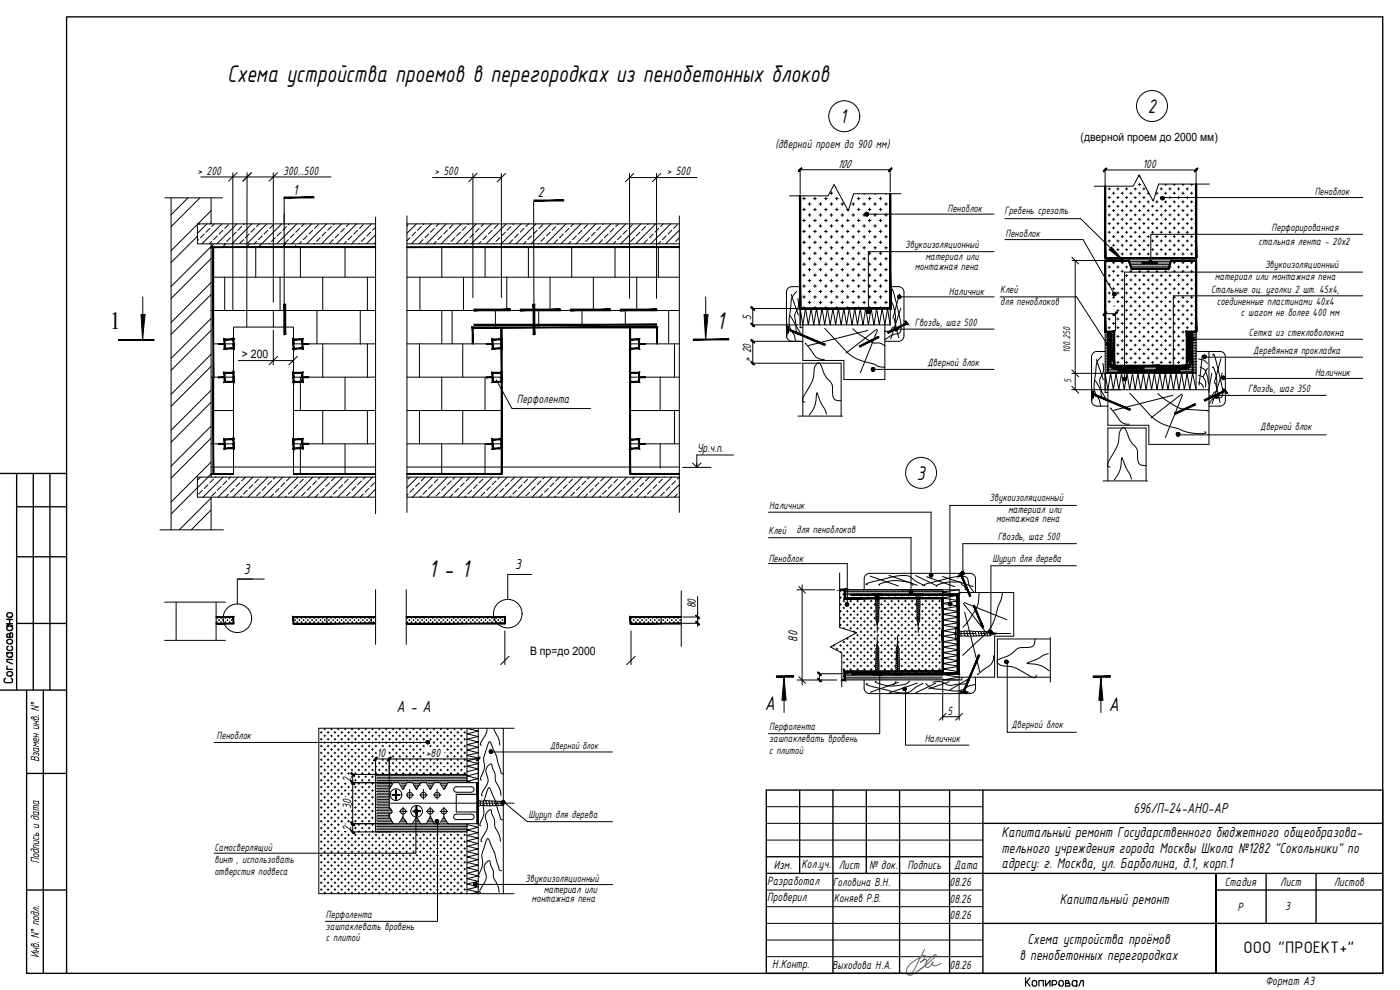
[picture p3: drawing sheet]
<svg xmlns="http://www.w3.org/2000/svg" width="420mm" height="297mm" viewBox="0 0 420 297" stroke-linecap="round" stroke-linejoin="round" font-family="sans-serif">
<defs><g id="words">
<g font-size="7.8">
<text x="68.1" y="24.8">Схема устройства проемов в перегородках из пенобетонных блоков</text>
<text x="215.1" y="98.6">1</text>
<text x="128.7" y="173">1 - 1</text>
</g>
<text font-size="7.4" x="32.9" y="98.8">1</text>
<g font-size="6.4">
<text x="344.5" y="33.8">2</text>
<text x="252.1" y="36.9">1</text>
<text x="275.2" y="143.9">3</text>
<text x="229.5" y="213.2">A</text>
<text x="332.7" y="213.2">A</text>
</g>
<text font-size="5.4" x="373.2" y="285.9">ООО &quot;ПРОЕКТ+&quot;</text>
<text font-size="5.2" x="119" y="213.5">A - A</text>
<g font-size="4.7">
<text x="88" y="58.4">1</text>
<text x="161.4" y="59.3">2</text>
<text x="73.2" y="172.2">3</text>
<text x="154.6" y="170.7">3</text>
<text x="340.2" y="243.9">696/П-24-АНО-АР</text>
<text x="300.5" y="251.3">Капитальный ремонт Государственного бюджетного общеобразова-</text>
<text x="300.5" y="255.9">тельного учреждения города Москвы Школа №1282 &quot;Сокольники&quot; по</text>
<text x="300.5" y="260.6">адресу: г. Москва, ул. Барболина, д.1, корп.1</text>
<text x="308.4" y="283.1">Схема устройства проёмов</text>
<text x="306" y="288.1">в пенобетонных перегородках</text>
</g>
<text font-size="4.6" x="318" y="271.3">Капитальный ремонт</text>
<text font-size="4.2" x="239.3" y="192.5" transform="rotate(-90 239.3 192.5)">80</text>
<g font-size="3.9">
<text x="59.3" y="52.4">&gt; 200</text>
<text x="85" y="52.4">300...500</text>
<text x="130.4" y="52.6">&gt; 500</text>
<text x="200.1" y="52.6">&gt; 500</text>
<text x="251.3" y="50.4">100</text>
<text x="343" y="50.5">100</text>
<text x="225.4" y="96" transform="rotate(-90 225.4 96)">5</text>
<text x="225.4" y="108.7" transform="rotate(-90 225.4 108.7)">&gt; 20</text>
<text x="155.2" y="121">Перфолента</text>
<text x="209.2" y="135.6">Ур.ч.п.</text>
<text x="208.9" y="182.5" transform="rotate(-90 208.9 182.5)">80</text>
<text x="113.1" y="227.2">10</text>
<text x="127.8" y="227.2">&gt;80</text>
<text x="11.7" y="228.6" transform="rotate(-90 11.7 228.6)">Взамен инв . N°</text>
<text x="105.3" y="234.6" transform="rotate(-90 105.3 234.6)">2</text>
<text x="105.3" y="242.6" transform="rotate(-90 105.3 242.6)">30</text>
<text x="105.3" y="249.3" transform="rotate(-90 105.3 249.3)">2</text>
<text x="11.7" y="259.1" transform="rotate(-90 11.7 259.1)">Подпись и дата</text>
<text x="232.2" y="260.8">Изм.</text>
<text x="240.5" y="260.4">Колуч.</text>
<text x="245.2" y="260.4">.</text>
<text x="251.7" y="260.8">Лист</text>
<text x="260.9" y="260.8">№ док.</text>
<text x="272.3" y="260.8">Подпись</text>
<text x="286.4" y="260.6">Дата</text>
<text x="230.3" y="265.4">Разработал</text>
<text x="285" y="265.8">08.26</text>
<text x="367.6" y="265.8">Стадия</text>
<text x="384.2" y="265.8">Лист</text>
<text x="400.3" y="265.8">Листов</text>
<text x="230.3" y="270.4">Проверил</text>
<text x="285" y="275.8">08.26</text>
<text x="285" y="270.8">08.26</text>
<text x="371.4" y="273.3">Р</text>
<text x="11.7" y="287.4" transform="rotate(-90 11.7 287.4)">Инв. N° подл .</text>
<text x="231.7" y="290.4">Н.Контр.</text>
<text x="285" y="290.8">08.26</text>
<text x="379.8" y="295.4">Формат А3</text>
</g>
<g font-size="3.8">
<text x="232.7" y="44.4">(дверной проем до 900 мм)</text>
<text x="284.4" y="214.4">5</text>
<text x="385.7" y="273.2">3</text>
</g>
<g font-size="3.7">
<text x="250" y="265.7">Головина В.Н.</text>
<text x="250.3" y="270.7">Коняев Р.В.</text>
<text x="249.8" y="290.8">Выходова Н.А.</text>
</g>
<g font-size="3.5">
<text x="72.6" y="107.5">&gt; 200</text>
<text x="159.1" y="196.6">В пр=до 2000</text>
</g>
<g font-size="3.4">
<text x="324.3" y="42.3">(дверной проем до 2000 мм)</text>
<text x="394.6" y="58.5">Пеноблок</text>
<text x="284.4" y="63.5">Пеноблок</text>
<text x="301.5" y="64.2">Гребень срезать</text>
<text x="301.8" y="71.3">Пеноблок</text>
<text x="381.6" y="69.3">Перфорированная</text>
<text x="271.7" y="74.5">Звукоизоляционный</text>
<text x="377.7" y="73.5">стальная лента - 20х2</text>
<text x="274.5" y="81">монтажная пена</text>
<text x="277.7" y="78.1">материал или</text>
<text x="364.6" y="83.9">материал или монтажная пена</text>
<text x="379.6" y="80.5">Звукоизоляционный</text>
<text x="284.8" y="88.4">Наличник</text>
<text x="300.2" y="87.9">Клей</text>
<text x="363.5" y="87.8">Стальные оц. уголки 2 шт. 45х4,</text>
<text x="300.2" y="91.5">для пеноблоков</text>
<text x="365.2" y="91.6">соединенные пластинами 40х4</text>
<text x="372.4" y="94.7">с шагом не более 400 мм</text>
<text x="274.6" y="97.7">Гвоздь, шаг 500</text>
<text x="374.8" y="100.8">Сетка из стекловолокна</text>
<text x="376.1" y="106.2">Деревянная прокладка</text>
<text x="278.4" y="109.7">Дверной блок</text>
<text x="394.7" y="112.9">Наличник</text>
<text x="374.6" y="117.7">Гвоздь, шаг 350</text>
<text x="378.2" y="129.1">Дверной блок</text>
<text x="230.9" y="152.7">Наличник</text>
<text x="297" y="150.3">Звукоизоляционный</text>
<text x="302.6" y="154">материал или</text>
<text x="230.6" y="160.2">Клей</text>
<text x="239" y="160">для пеноблоков</text>
<text x="298.9" y="156.7">монтажная пена</text>
<text x="299.4" y="162.1">Гвоздь, шаг 500</text>
<text x="230.7" y="168.5">Пеноблок</text>
<text x="297.8" y="168.7">Шуруп для дерева</text>
<text x="65" y="221.8">Пеноблок</text>
<text x="230.9" y="219.1">Перфолента</text>
<text x="303.6" y="218.5">Дверной блок</text>
<text x="230.8" y="226.1">с плитой</text>
<text x="230.9" y="222.7">зашпаклевать вровень</text>
<text x="277.5" y="222.6">Наличник</text>
<text x="158.6" y="245.5">Шуруп для дерева</text>
<text x="64.3" y="255.2">Самосверлящий</text>
<text x="64.3" y="262.5">отверстия подвеса</text>
<text x="64.4" y="259.1">винт , использовать</text>
<text x="157.6" y="264.8">Звукоизоляционный</text>
<text x="163.2" y="268">материал или</text>
<text x="97.8" y="275.4">Перфолента</text>
<text x="159.5" y="270.7">монтажная пена</text>
<text x="97.8" y="279">зашпаклевать вровень</text>
<text x="97.8" y="282.4">с плитой</text>
</g>
<g font-size="3.2">
<text x="321.1" y="105.9" transform="rotate(-90 321.1 105.9)">100..250</text>
<text x="321.4" y="114.9" transform="rotate(-90 321.4 114.9)">5</text>
<text x="165.1" y="224.6">Дверной блок</text>
</g>
</g></defs>
<g fill="none" stroke="#000" stroke-width=".3">
<path d="M49.5 59.4h17.3M51.4 59.4v99.6M56.4 59.4l-5 5M60 59.4l-8.6 8.6M60.3 53.1h39M63.4 59.4v7.8M69.9 51.8v41.4M71.1 51.8l-2.5 2.5M74.1 51.8v46.3M75.4 51.8l-2.5 2.5M82 51.8v38.8M83.3 51.8l-2.5 2.5"/>
<path d="M92 59.3h-6.7v41.3M129.8 53.3h20.7M141.9 52v37.3M143.2 52l-2.5 2.5M150.5 52v37.3M151.7 52l-2.5 2.5M188.9 53.3h20.2M188.9 52v37.5M190.2 52l-2.5 2.5M197 52v37.5M198.3 52l-2.5 2.5M239.6 50.9h28.1"/>
<path d="M240.1 50.4v7.9M240.1 58.8v39.5h.8M240.9 59.6h.8M241.3 59.2v.8M244.2 59.6h.8M244.6 59.2v.8M247.5 59.6h.8M247.9 59.2v.8M249.1 57.9h.8M249.5 57.5v.9M250.7 56.3h.1M250.7 59.6h.8"/>
<path d="M251.1 59.2v.8M257.3 59.6h.8M257.7 59.2v.8M259.3 58.1v.3M260.6 59.6h.8M261 59.2v.8M262.6 58.1v.3M263.9 59.6h.8M264.3 59.2v.8M265.9 58.1v.3M267.1 59.6h.1M267.2 50.4v7.2"/>
<path d="M270.4 58.1h-14.2l-1.6 5.2-4.3-7.9-1.8 3.4h-11.5M331.2 51h28.3M331.7 50.5v8.7M331.7 58h.2M332.6 59.3h.6M332.6 56.7h.6M332.9 56.4v.6M332.9 59v.6M333.9 58h.6M334.2 57.6v.7M335.2 59.3h.6M335.2 56.7h.6"/>
<path d="M335.5 56.4v.6M335.5 59v.6M336.5 58h.6M336.8 57.6v.7M337.8 59.3h.6M337.8 56.7h.6M338.1 56.4v.6M338.1 59v.6M339.1 58h.6M339.4 57.6v.7M340.4 59.3h.6M340.4 56.7h.6"/>
<path d="M340.7 56.4v.6M340.7 59v.6M341 54.1h.1M341.7 55.4h.6M341.7 58h.6M341.7 52.8h.3v.3M342 55v.7M342 57.6v.7M343 59.3h.6M343 56.7h.6M343.3 56.4v.6M343.3 59v.6"/>
<path d="M344.3 58h.5M344.6 57.6v.7M346.9 58h.6M347.2 57.6v.7M348.2 59.3h60.8M348.2 56.7h.6M348.5 56.4v.6M348.5 59v.6M349.5 55.4h.6M349.5 58h.6M349.8 55.2v.5M349.8 57.6v.7"/>
<path d="M350.8 56.7h.7M351.1 56.4v.6M351.1 59v.6M352.1 55.4h.6M352.1 58h.6M352.4 55.2v.5M352.4 57.6v.7M353.4 56.7h.7M353.7 56.4v.6M353.7 59v.6M354.7 55.4h.6M354.7 58h.6"/>
<path d="M355 55.2v.5M355 57.6v.7M356 56.7h.7M356.3 56.4v.6M356.3 59v.6M357.3 55.4h.6M357.3 58h.6M357.6 55.2v.5M357.6 57.6v.7M358.6 56.7h.4M358.9 59v.6M359 50.5v8"/>
<path d="M362.9 55.2h-15.2l-1.6 5.2-4.2-7.9-1.8 3.4h-11.7M59.2 67.3l-7.8 7.9M59.2 70.9l-7.8 7.9M59.6 71.9l-.4 .4M59.9 67.2l-.3 .2M61.3 70.2l-1.1 1.1M62.1 67.2l-2.9 2.8M63 68.5l-1.2 1.2M63.4 77.6l-12 12M63.4 66.8l-.4 .4M63.4 63.2l-4 4M63.4 74.2v69"/>
<path d="M63.4 73.3v.7M63.5 72.5l-.7 .7M64.2 73.2l-12.8 12.8M64.3 67.2l-.8 .8M65.2 70.8l-1.1 1.1M66.6 67.2l-6 6M66.9 69.1l-1.1 1.1M67.5 73l-.2 .2M67.8 73.2l-1 1M68.6 67.4l-1.1 1.1M69.2 71.3l-1.2 1.2M70.8 69.7l-1.1 1.1"/>
<path d="M71.1 67.2l-6 6M72.5 68l-1.1 1.1M73.1 71.9l-1.1 1.1M73.3 67.2l-.2 .2M74.8 70.2l-1.2 1.1M75 73.2l-1 1M75.6 67.2l-6 6M76.5 68.5l-1.2 1.2M76.8 74.2v9M77 72.5l-.7 .7M77.8 67.2l-.8 .8M78.7 70.8l-1.1 1.1"/>
<path d="M80.1 67.2l-6 6M80.4 69.1l-1.2 1.1M80.9 73l-.1 .2M82.1 67.4l-1.2 1.1M82.6 71.3l-1.1 1.2M84.3 69.7l-1.1 1.1M84.6 67.2l-7 7M85.7 73.2l-1 1M86 68l-1.1 1.1M86.6 71.9l-1.2 1.1M86.8 67.2l-.2 .2M88.2 70.2l-1.1 1.1"/>
<path d="M88.8 73.7l-.5 .5M89 67.2l-6 6M89.9 68.5l-1.1 1.2M90.1 74.2v9M90.5 72.5l-.7 .7M91.3 67.2l-.8 .8M92.2 70.8l-1.2 1.1M93.5 67.2l-6 6M93.9 69.1l-1.2 1.1M94.4 73l-.1 .2M95.5 67.4l-1.1 1.1M96.1 71.3l-1.1 1.2"/>
<path d="M97.8 69.7l-1.2 1.1M98 67.2l-6 6M99.5 68l-1.2 1.1M100 71.9l-1.1 1.1M100.3 67.2l-.3 .2M101.7 70.2l-1.1 1.1M102.5 67.2l-6 6M103.4 68.5l-1.1 1.2M103.5 74.2v9M103.9 72.5l-.6 .7M104.8 67.2l-.9 .8M105.6 70.8l-1.1 1.1"/>
<path d="M107 67.2l-6 6M107.3 69.1l-1.1 1.1M107.9 73l-.2 .2M109 67.4l-1.1 1.1M109.6 71.3l-1.2 1.2M111.3 69.7l-1.2 1.1M111.5 67.2l-6 6M112.7 65.2v88.9M112.7 67.2h-53.5v6h53.5M112.7 72.7l-.3 .3M112.7 70.4l-2.7 2.8M112.7 68.2l-.9 .9"/>
<path d="M122.1 64.8v88.9M122.1 73.2h81.8M122.1 67.2h81.8M122.5 67.4l-.4 .4M123 71.3l-.9 .9M124.7 69.7l-1.1 1.1M125 67.2l-2.9 2.8M126.4 68l-1.1 1.1M127 71.9l-1.2 1.1M127.2 67.2l-.2 .2M128.7 70.2l-1.2 1.1M129.5 67.2l-6 6"/>
<path d="M130.3 68.5l-1.1 1.2M130.9 72.5l-.7 .7M131.7 67.2l-.8 .8M132.6 70.8l-1.2 1.1M132.6 74.2v9M133.9 67.2l-5.9 6M134.3 69.1l-1.2 1.1M134.8 73l-.1 .2M135.9 67.4l-1.1 1.1M136.5 71.3l-1.1 1.2M138.2 69.7l-1.1 1.1M138.4 67.2l-6 6"/>
<path d="M139.9 68l-1.2 1.1M140.4 71.9l-1.1 1.1M140.7 67.2l-.3 .2M142.1 70.2l-1.1 1.1M142.9 67.2l-6 6M143.8 68.5l-1.1 1.2M144.4 72.5l-.7 .7M145.2 67.2l-.8 .8M145.6 74.2v9M146 70.8l-1.1 1.1M147.4 67.2l-6 6M147.7 69.1l-1.1 1.1"/>
<path d="M148.3 73l-.2 .2M149.4 67.4l-1.1 1.1M150 71.3l-1.2 1.2M151.7 69.7l-1.2 1.1M151.9 67.2l-6 6M153.3 68l-1.1 1.1M153.9 71.9l-1.1 1.1M154.2 67.2l-.3 .2M155.6 70.2l-1.1 1.1M156.4 67.2l-6 6M157.3 68.5l-1.2 1.2M157.8 72.5l-.7 .7"/>
<path d="M158.6 74.2v9M158.6 67.2l-.8 .8M159.5 70.8l-1.1 1.1M160.1 60.6l.2 40M160.9 67.2l-6 6M161.2 69.1l-1.1 1.1M161.8 73l-.2 .2M162.9 67.4l-1.1 1.1M163.4 71.3l-1.1 1.2M165.1 69.7l-1.1 1.1M165.4 67.2l-6 6M166.8 68l-1.1 1.1"/>
<path d="M167.4 71.9l-1.2 1.1M167.6 67.2l-.2 .2M169.1 70.2l-1.2 1.1M169.9 67.2l-6 6M170.7 68.5l-1.1 1.2M171.3 72.5l-.7 .7M171.6 74.2v9M172.1 67.2l-.8 .8M173 70.8l-1.1 1.1M174.3 67.2l-5.9 6M174.7 69.1l-1.2 1.1M175.2 73l-.1 .2"/>
<path d="M176.3 67.4l-1.1 1.1M176.9 71.3l-1.1 1.2M178.6 69.7l-1.1 1.1M178.8 67.2l-6 6M180.3 68l-1.1 1.1M180.8 71.9l-1.1 1.1M181.1 67.2l-.3 .2M182.5 70.2l-1.1 1.1M183.3 67.2l-6 6M184.2 68.5l-1.1 1.2M184.6 74.2v9M184.8 72.5l-.7 .7"/>
<path d="M185.6 67.2l-.8 .8M186.5 70.8l-1.2 1.1M187.8 67.2l-6 6M188.1 69.1l-1.1 1.1M188.7 73l-.1 .2M189.8 67.4l-1.1 1.1M190.4 71.3l-1.1 1.2M192.1 69.7l-1.2 1.1M192.3 67.2l-6 6M193.7 68l-1.1 1.1M194.3 71.9l-1.1 1.1M194.6 67.2l-.3 .2"/>
<path d="M196 70.2l-1.1 1.1M196.8 67.2l-6 6M197.6 74.2v9M197.7 68.5l-1.1 1.2M198.2 72.5l-.7 .7M199.1 67.2l-.9 .8M199.9 70.8l-1.1 1.1M201.3 67.2l-6 6M201.6 69.1l-1.1 1.1M202.2 73l-.2 .2M203.3 67.4l-1.1 1.1M203.9 71.3l-1.2 1.2"/>
<path d="M203.9 64.8v88.9M203.9 69.1l-4.1 4.1M240.9 62.9h.8M240.9 66.2h.8M240.9 69.4h.8M240.9 72.7h.8M240.9 76h.8M240.9 79.3h.8M241.3 62.4v.9M241.3 65.7v.9M241.3 69v.8M241.3 72.3v.8"/>
<path d="M241.3 75.6v.8M241.3 78.9v.8M242.5 61.2h.9M242.5 64.5h.9M242.5 67.8h.9M242.5 71.1h.9M242.5 74.3h.9M242.5 77.6h.9M243 60.8v.8M243 64.1v.8M243 67.4v.8M243 70.7v.8"/>
<path d="M243 73.9v.9M243 77.2v.8M244.2 62.9h.8M244.2 66.2h.8M244.2 69.4h.8M244.2 72.7h.8M244.2 76h.8M244.2 79.3h.8M244.6 62.4v.9M244.6 65.7v.9M244.6 69v.8M244.6 72.3v.8"/>
<path d="M244.6 75.6v.8M244.6 78.9v.8M245.8 61.2h.8M245.8 64.5h.8M245.8 67.8h.8M245.8 71.1h.8M245.8 74.3h.8M245.8 77.6h.8M246.2 60.8v.8M246.2 64.1v.8M246.2 67.4v.8M246.2 70.7v.8"/>
<path d="M246.2 73.9v.9M246.2 77.2v.8M247.5 62.9h.8M247.5 66.2h.8M247.5 69.4h.8M247.5 72.7h.8M247.5 76h.8M247.5 79.3h.8M247.9 62.4v.9M247.9 65.7v.9M247.9 69v.8M247.9 72.3v.8"/>
<path d="M247.9 75.6v.8M247.9 78.9v.8M249.1 61.2h.8M249.1 64.5h.8M249.1 67.8h.8M249.1 71.1h.8M249.1 74.3h.8M249.1 77.6h.8M249.5 60.8v.8M249.5 64.1v.8M249.5 67.4v.8M249.5 70.7v.8"/>
<path d="M249.5 73.9v.9M249.5 77.2v.8M250.7 62.9h.8M250.7 66.2h.8M250.7 69.4h.8M250.7 72.7h.8M250.7 76h.8M250.7 79.3h.8M251.1 62.4v.9M251.1 65.7v.9M251.1 69v.8M251.1 72.3v.8"/>
<path d="M251.1 75.6v.8M251.1 78.9v.8M252.4 61.2h.8M252.4 64.5h.8M252.4 67.8h.8M252.4 71.1h.8M252.4 74.3h.8M252.4 77.6h.8M252.8 60.8v.8M252.8 64.1v.8M252.8 67.4v.8M252.8 70.7v.8"/>
<path d="M252.8 73.9v.9M252.8 77.2v.8M254 62.9h.4M254 66.2h.8M254 69.4h.8M254 72.7h.8M254 76h.8M254 79.3h.8M254.4 63v.3M254.4 65.7v.9M254.4 69v.8M254.4 72.3v.8"/>
<path d="M254.4 75.6v.8M254.4 78.9v.8M254.7 62.9h.1M255.7 61.2h.8M255.7 64.5h.8M255.7 67.8h.8M255.7 71.1h.8M255.7 74.3h.8M255.7 77.6h.8M256.1 60.8v.8M256.1 64.1v.8M256.1 67.4v.8"/>
<path d="M256.1 70.7v.8M256.1 73.9v.9M256.1 77.2v.8M257.3 62.9h.8M257.3 66.2h.8M257.3 69.4h.8M257.3 72.7h.8M257.3 76h.8M257.3 79.3h.8M257.7 62.4v.9M257.7 65.7v.9M257.7 69v.8"/>
<path d="M257.7 72.3v.8M257.7 75.6v.8M257.7 78.9v.8M258.9 61.2h.9M258.9 64.5h.9M258.9 67.8h.9M258.9 71.1h.9M258.9 74.3h.9M258.9 77.6h.9M259.3 60.8v.8M259.3 64.1v.8M259.3 67.4v.8"/>
<path d="M259.3 70.7v.8M259.3 73.9v.9M259.3 77.2v.8M260.1 64.2h38.2M260.6 62.9h.8M260.6 66.2h.8M260.6 69.4h.8M260.6 72.7h.8M260.6 76h.8M260.6 79.3h.8M261 62.4v.9M261 65.7v.9"/>
<path d="M261 69v.8M261 72.3v.8M261 75.6v.8M261 78.9v.8M262.2 61.2h.8M262.2 64.5h.8M262.2 67.8h.8M262.2 71.1h.8M262.2 74.3h.8M262.2 77.6h.8M262.6 60.8v.8M262.6 64.1v.8"/>
<path d="M262.6 67.4v.8M262.6 70.7v.8M262.6 73.9v.9M262.6 77.2v.8M263.9 62.9h.8M263.9 66.2h.8M263.9 69.4h.8M263.9 72.7h.8M263.9 76h.8M263.9 79.3h.8M264.3 62.4v.9M264.3 65.7v.9"/>
<path d="M264.3 69v.8M264.3 72.3v.8M264.3 75.6v.8M264.3 78.9v.8M265.5 61.2h.8M265.5 64.5h.8M265.5 67.8h.8M265.5 71.1h.8M265.5 74.3h.8M265.5 77.6h.8M265.9 60.8v.8M265.9 64.1v.8"/>
<path d="M265.9 67.4v.8M265.9 70.7v.8M265.9 73.9v.9M265.9 77.2v.8M267.1 62.9h.1M267.1 66.2h.1M267.1 69.4h.1M267.1 72.7h.1M267.1 76h.1M267.1 79.3h.1M298.3 75.5h-37.7v18M301.6 71.9h23.4l9.4 16.4"/>
<path d="M301.6 65.6h22.7l13.1 12.8M321.7 77.2l2 2M321.8 78.2h15.1M322.7 78.2v38.7M331.7 74.6v43.2h.8M331.7 60.6h.2M331.7 63.2h.2M331.7 65.8h.2M331.7 68.4h.2M331.7 71h.2M331.7 78.8h.2M331.8 77.5h.1"/>
<path d="M331.8 78.1h.1M332 77.8h.1M332.1 77.5h.1M332.1 78.1h.1M332.3 77.8h.1M332.4 77.5h.1M332.4 78.1h.1M332.6 61.9h.6M332.6 64.5h.6M332.6 67.1h.6M332.6 69.7h.6M332.6 72.3h.6"/>
<path d="M332.6 77.8h.1M332.8 77.5h.1M332.8 78.1h.1M332.9 61.6v.6M332.9 64.2v.6M332.9 66.8v.6M332.9 69.4v.6M332.9 72v.6M332.9 79.8v.6M332.9 77.8h.1M333.1 77.5h.1M333.1 78.1h.1"/>
<path d="M333.3 77.8h.1M333.4 77.5h.1M333.4 78.1h.1M333.6 77.8h.1M333.8 77.5h.1M333.8 78.1h.1M333.9 60.6h.6M333.9 63.2h.6M333.9 65.8h.6M333.9 68.4h.6M333.9 71h.6M333.9 73.6h.6"/>
<path d="M333.9 78.8h.6M333.9 77.8h.1M334.1 77.5h.1M334.1 78.1h.1M334.2 60.2v.7M334.2 62.9v.6M334.2 65.5v.6M334.2 68.1v.6M334.2 70.7v.6M334.2 73.3v.6M334.2 78.5v.6M334.2 77.8h.1"/>
<path d="M334.4 77.5h.1M334.4 78.1h.1M334.6 77.8h.1M334.7 77.5h.1M334.7 78.1h.1M334.9 77.8h.1M335 77.5h.1M335 78.1h.1M335.2 61.9h.6M335.2 64.5h.6M335.2 67.1h.6M335.2 69.7h.6"/>
<path d="M335.2 72.3h.6M335.2 74.9h.6M335.2 77.8h.1M335.4 77.5h.1M335.4 78.1h.1M335.5 61.6v.6M335.5 64.2v.6M335.5 66.8v.6M335.5 69.4v.6M335.5 72v.6M335.5 74.6v.6M335.5 79.8v.6"/>
<path d="M335.5 77.8h.1M335.7 77.5h.1M335.7 78.1h.1M335.9 77.8h.1M336 77.5h.1M336 78.1h.1M336.2 77.8h.1M336.4 78.1h.1M336.5 60.6h.6M336.5 63.2h.6M336.5 65.8h.6M336.5 68.4h.6"/>
<path d="M336.5 71h.6M336.5 73.6h.6M336.5 76.2h.6M336.5 78.8h.6M336.5 77.8h.1M336.7 78.1h.1M336.7 77.5h.1M336.8 60.2v.7M336.8 62.9v.6M336.8 65.5v.6M336.8 68.1v.6M336.8 70.7v.6"/>
<path d="M336.8 73.3v.6M336.8 75.9v.6M336.8 78.5v.6M337 78h.1M337.2 77.5h.1M337.5 78h.1M337.7 77.5h.1M337.8 61.9h.6M337.8 64.5h.6M337.8 67.1h.6M337.8 69.7h.6M337.8 72.3h.6"/>
<path d="M337.8 74.9h.6M337.9 78h.1M338.1 61.6v.6M338.1 64.2v.6M338.1 66.8v.6M338.1 69.4v.6M338.1 72v.6M338.1 74.6v.6M338.1 77.2v.2M338.1 79.8v.6M338.2 77.5h.1M338.4 78h.1"/>
<path d="M338.6 77.5h.1M338.9 78h.1M339.1 60.6h.6M339.1 63.2h.6M339.1 65.8h.6M339.1 68.4h.6M339.1 71h.6M339.1 73.6h.6M339.1 76.2h.6M339.1 77.5h.1M339.1 78.4h.1M339.4 78h.1"/>
<path d="M339.4 78.9h.1M339.4 79.9h.1M339.4 60.2v.7M339.4 62.9v.6M339.4 65.5v.6M339.4 68.1v.6M339.4 70.7v.6M339.4 73.3v.6M339.4 75.9v.6M339.6 77.5h.1M339.6 78.4h.1M339.6 79.4h.1"/>
<path d="M339.9 78h.1M339.9 78.9h.1M339.9 79.9h.1M340.1 77.5h.1M340.1 78.4h.1M340.1 79.4h.1M340.3 78h.1M340.3 78.9h.1M340.3 79.9h.1M340.4 61.9h.6M340.4 64.5h.6M340.4 67.1h.6"/>
<path d="M340.4 69.7h.6M340.4 72.3h.6M340.4 74.9h.6M340.6 77.5h.1M340.6 78.4h.1M340.6 79.4h.1M340.7 61.6v.6M340.7 64.2v.6M340.7 66.8v.6M340.7 69.4v.6M340.7 72v.6M340.7 74.6v.6"/>
<path d="M340.7 77.2v.2M340.8 78h.1M340.8 78.9h.1M340.8 79.9h.1M341 77.5h.1M341 78.4h.1M341 79.4h.1M341.3 78h.1M341.3 78.9h.1M341.3 79.9h.1M341.5 77.5h.1M341.5 78.4h.1"/>
<path d="M341.5 79.4h.1M341.7 60.6h.6M341.7 63.2h.6M341.7 65.8h.6M341.7 68.4h.6M341.7 71h.6M341.7 73.6h.6M341.7 76.2h.6M341.8 78h.1M341.8 78.9h.1M341.8 79.9h.1M342 77.5h.1"/>
<path d="M342 78.4h.1M342 79.4h.1M342 60.2v.7M342 62.9v.6M342 65.5v.6M342 68.1v.6M342 70.7v.6M342 73.3v.6M342 75.9v.6M342.2 78h.1M342.2 78.9h.1M342.2 79.9h.1"/>
<path d="M342.5 77.5h.1M342.5 78.4h.1M342.5 79.4h.1M342.7 78h.1M342.7 78.9h.1M342.7 79.9h.1M342.9 77.5h.1M342.9 78.4h.1M342.9 79.4h.1M343 61.9h.6M343 64.5h.6M343 67.1h.6"/>
<path d="M343 69.7h.6M343 72.3h.6M343 74.9h.6M343.2 78h.1M343.2 78.9h.1M343.2 79.9h.1M343.3 61.6v.6M343.3 64.2v.6M343.3 66.8v.6M343.3 69.4v.6M343.3 72v.6M343.3 74.6v.6"/>
<path d="M343.3 77.2v.2M343.4 77.5h.1M343.4 78.4h.1M343.4 79.4h.1M343.7 78h.1M343.7 78.9h.1M343.7 79.9h.1M343.9 77.5h.1M343.9 78.4h.1M343.9 79.4h.1M344.1 78h.1M344.1 78.9h.1"/>
<path d="M344.1 79.9h.1M344.3 60.6h.6M344.3 63.2h.6M344.3 65.8h.6M344.3 68.4h.6M344.3 71h.6M344.3 73.6h.6M344.3 76.2h.6M344.4 77.5h.1M344.4 78.4h.1M344.4 79.4h.1M344.6 78h.1"/>
<path d="M344.6 78.9h.1M344.6 79.9h.1M344.6 60.2v.7M344.6 62.9v.6M344.6 65.5v.6M344.6 68.1v.6M344.6 70.7v.6M344.6 73.3v.6M344.6 75.9v.6M344.8 77.5h.1M344.8 78.4h.1M344.8 79.4h.1"/>
<path d="M345.1 78h.1M345.1 78.9h.1M345.1 79.9h.1M345.3 77.5h.1M345.3 78.4h.1M345.3 79.4h.1M345.6 78h.1M345.6 78.9h.1M345.6 79.9h.1M345.6 61.9h.6M345.6 64.5h.6M345.6 67.1h.6"/>
<path d="M345.6 69.7h.6M345.6 72.3h.6M345.6 74.9h.6M345.8 77.5h.1M345.8 78.4h.1M345.8 79.4h.1M345.9 61.6v.6M345.9 64.2v.6M345.9 66.8v.6M345.9 69.4v.6M345.9 72v.6M345.9 74.6v.6"/>
<path d="M345.9 77.2v.2M346 78h.1M346 78.9h.1M346 79.9h.1M346.3 77.5h.1M346.3 78.4h.1M346.3 79.4h.1M346.5 78h.1M346.5 78.9h.1M346.5 79.9h.1M346.8 77.5h.1M346.8 78.4h.1"/>
<path d="M346.8 79.4h.1M346.9 60.6h.6M346.9 63.2h.6M346.9 65.8h.6M346.9 68.4h.6M346.9 71h.6M346.9 73.6h.6M346.9 76.2h.6M347 78h.1M347 78.9h.1M347 79.9h.1M347.2 77.5h.1"/>
<path d="M347.2 78.4h.1M347.2 79.4h.1M347.2 60.2v.7M347.2 62.9v.6M347.2 65.5v.6M347.2 68.1v.6M347.2 70.7v.6M347.2 73.3v.6M347.2 75.9v.6M347.5 78h.1M347.5 78.9h.1M347.5 79.9h.1"/>
<path d="M347.7 77.5h.1M347.7 78.4h.1M347.7 79.4h.1M347.9 78h.1M347.9 78.9h.1M347.9 79.9h.1M348.2 77.5h.1M348.2 78.4h.1M348.2 79.4h.1M348.2 61.9h.6M348.2 64.5h.6M348.2 67.1h.6"/>
<path d="M348.2 69.7h.6M348.2 72.3h.6M348.2 74.9h.6M348.4 78h.1M348.4 78.9h.1M348.4 79.9h.1M348.5 61.6v.6M348.5 64.2v.6M348.5 66.8v.6M348.5 69.4v.6M348.5 72v.6M348.5 74.6v.6"/>
<path d="M348.5 77.2v.2M348.7 77.5h.1M348.7 78.4h.1M348.7 79.4h.1M348.9 78h.1M348.9 78.9h.1M348.9 79.9h.1M349.1 77.5h.1M349.1 78.4h.1M349.1 79.4h.1M349.4 78h.1M349.4 78.9h.1"/>
<path d="M349.4 79.9h.1M349.5 60.6h.6M349.5 63.2h.6M349.5 65.8h.6M349.5 68.4h.6M349.5 71h.6M349.5 73.6h.6M349.5 76.2h.6M349.6 77.5h.1M349.6 78.4h.1M349.6 79.4h.1M349.8 60.2v.7"/>
<path d="M349.8 62.9v.6M349.8 65.5v.6M349.8 68.1v.6M349.8 70.7v.6M349.8 73.3v.6M349.8 75.9v.6M349.8 78h.1M349.8 78.9h.1M349.8 79.9h.1M350.1 77.5h.1M350.1 78.4h.1M350.1 79.4h.1"/>
<path d="M350.3 78h.1M350.3 78.9h.1M350.3 79.9h.1M350.6 77.5h.1M350.6 78.4h.1M350.6 79.4h.1M350.8 78h.1M350.8 78.9h.1M350.8 79.9h.1M350.8 61.9h.7M350.8 64.5h.7M350.8 67.1h.7"/>
<path d="M350.8 69.7h.7M350.8 72.3h.7M350.8 74.9h.7M351 77.5h.1M351 78.4h.1M351 79.4h.1M351.1 61.6v.6M351.1 64.2v.6M351.1 66.8v.6M351.1 69.4v.6M351.1 72v.6M351.1 74.6v.6"/>
<path d="M351.1 77.2v.2M351.1 79.8v.6M351.3 78h.1M351.5 77.5h.1M351.7 78h.1M352 77.5h.1M352.1 60.6h.6M352.1 63.2h.6M352.1 65.8h.6M352.1 68.4h.6M352.1 71h.6M352.1 73.6h.6"/>
<path d="M352.1 76.2h.6M352.1 78.8h.6M352.2 78h.1M352.4 60.2v.7M352.4 62.9v.6M352.4 65.5v.6M352.4 68.1v.6M352.4 70.7v.6M352.4 73.3v.6M352.4 75.9v.6M352.4 78.5v.6M352.5 77.5h.1"/>
<path d="M352.7 78h.1M352.9 77.5h.1M353.2 78h.1M353.4 61.9h.7M353.4 64.5h.7M353.4 67.1h.7M353.4 69.7h.7M353.4 72.3h.7M353.4 74.9h.7M353.4 77.5h.1M353.7 78h.1M353.7 61.6v.6"/>
<path d="M353.7 64.2v.6M353.7 66.8v.6M353.7 69.4v.6M353.7 72v.6M353.7 74.6v.6M353.7 77.2v.2M353.7 79.8v.6M353.9 77.5h.1M354.1 78h.1M354.4 77.5h.1M354.6 78h.1M354.7 60.6h.6"/>
<path d="M354.7 63.2h.6M354.7 65.8h.6M354.7 68.4h.6M354.7 71h.6M354.7 73.6h.6M354.7 76.2h.6M354.7 78.8h.6M354.8 77.5h.1M355 60.2v.7M355 62.9v.6M355 65.5v.6M355 68.1v.6"/>
<path d="M355 70.7v.6M355 73.3v.6M355 75.9v.6M355 78.5v.6M355.1 78h.1M355.3 77.5h.1M355.6 78h.1M355.8 77.5h.1M356 61.9h.7M356 64.5h.7M356 67.1h.7M356 69.7h.7"/>
<path d="M356 72.3h.7M356 74.9h.7M356 78h.1M356.3 77.5h.1M356.3 61.6v.6M356.3 64.2v.6M356.3 66.8v.6M356.3 69.4v.6M356.3 72v.6M356.3 74.6v.6M356.3 77.2v.2M356.3 79.8v.6"/>
<path d="M356.5 78h.1M356.7 77.5h.1M357 78h.1M357.2 77.5h.1M357.3 60.6h.6M357.3 63.2h.6M357.3 65.8h.6M357.3 68.4h.6M357.3 71h.6M357.3 73.6h.6M357.3 76.2h.6M357.3 78.8h.6"/>
<path d="M357.5 78h.1M357.6 60.2v.7M357.6 62.9v.6M357.6 65.5v.6M357.6 68.1v.6M357.6 70.7v.6M357.6 73.3v.6M357.6 75.9v.6M357.6 78.5v.6M357.7 77.5h.1M357.9 78h.1M358.2 77.5h.1"/>
<path d="M358.4 78h.1M358.6 61.9h.4M358.6 64.5h.4M358.6 67.1h.4M358.6 69.7h.4M358.6 72.3h.4M358.6 74.9h.4M358.6 77.5h.1M358.9 78h.1M358.9 77.2l.1 39.7-1.1-5-.8 5-.8-4.9-.8 4.9-.9-4.9-.8 4.9-.8-4.9-.8 4.9-.9-4.9-.8 4.9-.8-4.9-.8 4.9-.8-4.9-.9 4.9-.8-4.9-.8 4.9-.8-4.9-.8 4.9-.8-4.9-.9 4.9-.8-4.9-.8 4.9-.8-4.9-.9 4.9-.8-4.9-.8 4.9-.8-4.9-.8 4.9-.9-4.9-.8 4.9-.8-4.9-.8 4.9-.8-4.9v4.9M358.9 61.6v.6M358.9 64.2v.6"/>
<path d="M358.9 66.8v.6M358.9 69.4v.6M358.9 72v.6M358.9 74.6v.6M358.9 79.8v.6M409 70.3h-63.6v8.5M42.8 89.1v12.7M63.4 84.8l-12 12M63.4 95.5l-12 12M63.4 88.4l-12 12M63.4 99.1l-12 12M63.4 93.2h49.3"/>
<path d="M64 83.2h48.7M67.4 83.2v10M70.1 98.1h18v44.1M70.1 98.2v44M82 99v10.4M82 93.2v4.9M84.1 83.2v10M95.1 93.2v10M96.9 83.2v10M108.1 93.2v10.1M110.3 83.2v10M122.1 93.2h81.8"/>
<path d="M122.1 83.2h81.8M126 83.2v10M132.6 93.2v10M135.7 93.2v10M139.1 83.2v10M148.7 93.2v5M152.1 83.2v10M161.7 93.2v5M165.1 83.2v10M174.7 93.2v5M178.1 83.2v10M187.7 93.2v5"/>
<path d="M191.1 83.2v10M197.1 92.7v.5M200.7 93.2v10M211.8 89.1v12.7M225.4 97.5h14.2M225.4 92.6h14.2M225.9 92.1v5.9M237.2 94.7l3.1 5.5M237.4 88.4l2.2 6.1M239.1 87.5a4.8 4.8 0 0 0-1.8 4.3l-.4 3.1a6.7 6.7 0 0 0 1.5 5.7l.4 1.8M239.5 89.6a4.6 4.6 0 0 1-.8 4.4l-.2 1 .4 2.8a2.11 2.11 0 0 0 2 2.6M240.1 86l-2.9 .1-.7 .4-.4 .7-.1 13.5 .5 1.2 1.2 .5"/>
<path d="M240.1 92.6h26.3M240.9 82.6h.8M240.9 85.8h.8M240.9 89.1h.8M240.9 92.4h.8M240.9 97.5v10.6h12.4v5.8h12.3v-16.4M240.9 97.5l.9-4.9 .8 4.9 .8-4.9 .8 4.9 .8-4.9 .9 4.9 .8-4.9 .8 4.9 .8-4.9 .9 4.9 .8-4.9 .8 4.9 .8-4.9 .8 4.9 .9-4.9 .8 4.9 .8-4.9 .8 4.9 .8-4.9 .8 4.9 .9-4.9 .8 4.9 .8-4.9 .8 4.9 .9-4.9 .8 4.9 .8-4.9 .8 4.9 .8-4.9 .9 4.9M241.3 82.1v.9M241.3 85.4v.8M241.3 88.7v.8M241.3 92v.6M242.5 80.9h.9"/>
<path d="M242.5 84.2h.9M242.5 87.5h.9M242.5 90.7h.9M243 80.5v.8M243 83.8v.8M243 87.1v.8M243 90.3v.9M244.2 82.6h.8M244.2 85.8h.8M244.2 89.1h.8M244.2 92.4h.8M244.6 82.1v.9"/>
<path d="M244.6 85.4v.8M244.6 88.7v.8M244.6 92v.6M245.8 80.9h.8M245.8 84.2h.8M245.8 87.5h.8M245.8 90.7h.8M246.2 80.5v.8M246.2 83.8v.8M246.2 87.1v.8M246.2 90.3v.9M247.5 82.6h.8"/>
<path d="M247.5 85.8h.8M247.5 89.1h.8M247.5 92.4h.8M247.5 98.5l5.6 6a14.2 14.2 0 0 0 9.1 4.7l1.7 .8 1.5 .1M247.9 82.1v.9M247.9 85.4v.8M247.9 88.7v.8M247.9 92v.6M249.1 80.9h.8M249.1 84.2h.8M249.1 87.5h.8M249.1 90.7h.8"/>
<path d="M249.5 80.5v.8M249.5 83.8v.8M249.5 87.1v.8M249.5 90.3v.9M250.7 82.6h.8M250.7 85.8h.8M250.7 89.1h.8M250.7 92.4h.8M251.1 82.1v.9M251.1 85.4v.8M251.1 88.7v.8M251.1 92v.6"/>
<path d="M252.4 80.9h.8M252.4 84.2h.8M252.4 87.5h.8M252.4 90.7h.8M252.8 80.5v.8M252.8 83.8v.8M252.8 87.1v.8M252.8 90.3v.9M254 82.6h.8M254 85.8h.8M254 89.1h.8M254 92.4h.8"/>
<path d="M254.4 82.1v.9M254.4 85.4v.8M254.4 88.7v.8M254.4 92v.6M255.7 80.9h.8M255.7 84.2h.8M255.7 87.5h.8M255.7 90.7h.8M255.9 98.6l3.3 2.6a6 6 0 0 0 3.6 1.7 3 3 0 0 1 2.7 .9M256.1 80.5v.8M256.1 83.8v.8M256.1 87.1v.8"/>
<path d="M256.1 90.3v.9M257.3 82.6h.8M257.3 85.8h.8M257.3 89.1h.8M257.3 92.4h.8M257.7 82.1v.9M257.7 85.4v.8M257.7 88.7v.8M257.7 92v.6M258.9 80.9h.9M258.9 84.2h.9M258.9 87.5h.9"/>
<path d="M258.9 90.7h.9M259.3 80.5v.8M259.3 83.8v.8M259.3 87.1v.8M259.3 90.3v.9M260.5 99.2l-17.9 4.5M260.6 82.6h.8M260.6 85.8h.8M260.6 89.1h.8M260.6 92.4h.8M261 82.1v.9M261 85.4v.8"/>
<path d="M261 88.7v.8M261 92v.6M262.2 80.9h.8M262.2 84.2h.8M262.2 87.5h.8M262.2 90.7h.8M262.6 80.5v.8M262.6 83.8v.8M262.6 87.1v.8M262.6 90.3v.9M263.1 98.8l-9.2 7.1M263.4 99l-5.2 12.9"/>
<path d="M263.9 82.6h.8M263.9 85.8h.8M263.9 89.1h.8M263.9 92.4h.8M264.3 82.1v.9M264.3 85.4v.8M264.3 88.7v.8M264.3 92v.6M265.5 80.9h.8M265.5 84.2h.8M265.5 87.5h.8M265.5 90.7h.8"/>
<path d="M265.9 80.5v.8M265.9 83.8v.8M265.9 87.1v.8M265.9 90.3v.9M266.4 92.6l.7 4.9M266.4 92.6l-.8 4.9M267.1 82.6h.1M267.1 85.8h.1M267.1 89.1h.1M267.1 92.4h.1M267.2 92.6v4.9h-27.1v-4.9l.8 4.9M267.2 86l2.9 .1 .7 .4 .4 .7 .1 13.6-.2 .8-1 .8h-4.5"/>
<path d="M267.4 90.9l.1-.2a.52 .52 0 0 1 .5 .7 13.2 13.2 0 0 1 .6 6.6 1.78 1.78 0 0 0-1.3 1.2l-1.7 .2M267.6 87.2v-.4a2.65 2.65 0 0 1 .9 2.1l.2 .8a37.7 37.7 0 0 1 1.7 9.4 1.57 1.57 0 0 1-2 1.2l-1.3 .5-1.3 1-.2-.1M268.3 95.5l1.4 5.8M268.6 98.7h29.7M269.9 89.1h28.4M270 88.2l-2.1 7.3M270.3 92.5l-3 9.2M300.2 89.1h22.9l9.4 14.4M331.1 94.1h4.2M331.6 93.6v5.4M331.7 81.4h.2M331.7 84h.2"/>
<path d="M331.7 86.6h.2M331.7 89.2h.2M331.7 91.8h.2M331.7 94.4h.2M331.7 97h.2M331.7 99.9h.1M332.2 99.9h.1M332.6 80.1h.6M332.6 82.7h.6M332.6 85.3h.6M332.6 87.9h.6M332.6 90.5h.6"/>
<path d="M332.6 95.7h.6M332.6 98.3h.6M332.7 99.9h.1M332.9 82.4v.6M332.9 85v.6M332.9 87.6v.6M332.9 90.2v.6M332.9 95.4v.6M332.9 98v.6M333.2 99.9h.1M333.7 99.9h.1M333.9 81.4h.6"/>
<path d="M333.9 84h.6M333.9 86.6h.6M333.9 89.2h.6M333.9 94.4h.6M333.9 97h.6M334.1 99.9h.1M334.2 81.1v.6M334.2 83.7v.6M334.2 86.3v.6M334.2 88.9v.6M334.2 94.1v.6M334.2 96.7v.7"/>
<path d="M334.2 99.3v.3M334.3 91.8h.2M334.3 99.6h.2M334.8 93.6v5.4M335.2 80.1h.6M335.2 82.7h.6M335.2 85.3h.6M335.2 87.9h.6M335.2 90.5h.6M335.2 93.1h.6M335.2 95.7h.6M335.2 98.3h.6"/>
<path d="M335.5 82.4v.6M335.5 85v.6M335.5 87.6v.6M335.5 90.2v.6M335.5 92.8v.6M335.5 95.4v.6M335.5 98v.6M336.5 81.4h.6M336.5 84h.6M336.5 86.6h.6M336.5 89.2h.6M336.5 91.8h.6"/>
<path d="M336.5 94.4h.6M336.5 97h.6M336.5 99.6h.6M336.8 81.1v.6M336.8 83.7v.6M336.8 86.3v.6M336.8 88.9v.6M336.8 91.5v.6M336.8 94.1v.6M336.8 96.7v.7M336.8 99.3v.7M337.8 80.1h.6"/>
<path d="M337.8 82.7h.6M337.8 85.3h.6M337.8 87.9h.6M337.8 90.5h.6M337.8 93.1h.6M337.8 95.7h.6M337.8 98.3h.6M338.1 82.4v.6M338.1 85v.6M338.1 87.6v.6M338.1 90.2v.6M338.1 92.8v.6"/>
<path d="M338.1 95.4v.6M338.1 98v.6M339.1 81.4h.6M339.1 84h.6M339.1 86.6h.6M339.1 89.2h.6M339.1 91.8h.6M339.1 94.4h.6M339.1 97h.6M339.1 99.6h.6M339.4 81.1v.6M339.4 83.7v.6"/>
<path d="M339.4 86.3v.6M339.4 88.9v.6M339.4 91.5v.6M339.4 94.1v.6M339.4 96.7v.7M339.4 99.3v.7M339.6 80.3h.1M340.1 80.3h.1M340.4 82.7h.6M340.4 85.3h.6M340.4 87.9h.6M340.4 90.5h.6"/>
<path d="M340.4 93.1h.6M340.4 95.7h.6M340.4 98.3h.6M340.6 80.3h.1M340.7 82.4v.6M340.7 85v.6M340.7 87.6v.6M340.7 90.2v.6M340.7 92.8v.6M340.7 95.4v.6M340.7 98v.6M341 80.3h.1"/>
<path d="M341.5 80.3h.1M341.7 81.4h.6M341.7 84h.6M341.7 86.6h.6M341.7 89.2h.6M341.7 91.8h.6M341.7 94.4h.6M341.7 97h.6M341.7 99.6h.6M342 80.3h.1M342 81.1v.6M342 83.7v.6"/>
<path d="M342 86.3v.6M342 88.9v.6M342 91.5v.6M342 94.1v.6M342 96.7v.7M342 99.3v.7M342.5 80.3h.1M342.9 80.3h.1M343 82.7h.6M343 85.3h.6M343 87.9h.6M343 90.5h.6"/>
<path d="M343 93.1h.6M343 95.7h.6M343 98.3h.6M343.3 82.4v.6M343.3 85v.6M343.3 87.6v.6M343.3 90.2v.6M343.3 92.8v.6M343.3 95.4v.6M343.3 98v.6M343.4 80.3h.1M343.9 80.3h.1"/>
<path d="M344.3 81.4h.6M344.3 84h.6M344.3 86.6h.6M344.3 89.2h.6M344.3 91.8h.6M344.3 94.4h.6M344.3 97h.6M344.3 99.6h.6M344.4 80.3h.1M344.6 81.1v.6M344.6 83.7v.6M344.6 86.3v.6"/>
<path d="M344.6 88.9v.6M344.6 91.5v.6M344.6 94.1v.6M344.6 96.7v.7M344.6 99.3v.7M344.8 80.3h.1M345.3 80.3h.1M345.6 82.7h.6M345.6 85.3h.6M345.6 87.9h.6M345.6 90.5h.6M345.6 93.1h.6"/>
<path d="M345.6 95.7h.6M345.6 98.3h.6M345.8 80.3h.1M345.9 82.4v.6M345.9 85v.6M345.9 87.6v.6M345.9 90.2v.6M345.9 92.8v.6M345.9 95.4v.6M345.9 98v.6M346.3 80.3h.1M346.8 80.3h.1"/>
<path d="M346.9 81.4h.6M346.9 84h.6M346.9 86.6h.6M346.9 89.2h.6M346.9 91.8h.6M346.9 94.4h.6M346.9 97h.6M346.9 99.6h.6M347.2 80.3h.1M347.2 81.1v.6M347.2 83.7v.6M347.2 86.3v.6"/>
<path d="M347.2 88.9v.6M347.2 91.5v.6M347.2 94.1v.6M347.2 96.7v.7M347.2 99.3v.7M347.7 80.3h.1M348.2 80.3h.1M348.2 82.7h.6M348.2 85.3h.6M348.2 87.9h.6M348.2 90.5h.6M348.2 93.1h.6"/>
<path d="M348.2 95.7h.6M348.2 98.3h.6M348.5 82.4v.6M348.5 85v.6M348.5 87.6v.6M348.5 90.2v.6M348.5 92.8v.6M348.5 95.4v.6M348.5 98v.6M348.7 80.3h.1M349.1 80.3h.1M349.5 81.4h.6"/>
<path d="M349.5 84h.6M349.5 86.6h.6M349.5 89.2h.6M349.5 91.8h.6M349.5 94.4h.6M349.5 97h.6M349.5 99.6h.6M349.6 80.3h.1M349.8 81.1v.6M349.8 83.7v.6M349.8 86.3v.6M349.8 88.9v.6"/>
<path d="M349.8 91.5v.6M349.8 94.1v.6M349.8 96.7v.7M349.8 99.3v.7M350.1 80.3h.1M350.6 80.3h.1M350.8 82.7h.7M350.8 85.3h.7M350.8 87.9h.7M350.8 90.5h.7M350.8 93.1h.7M350.8 95.7h.7"/>
<path d="M350.8 98.3h.7M350.8 80.1h.7M351.1 82.4v.6M351.1 85v.6M351.1 87.6v.6M351.1 90.2v.6M351.1 92.8v.6M351.1 95.4v.6M351.1 98v.6M352.1 81.4h.6M352.1 84h.6M352.1 86.6h.6"/>
<path d="M352.1 89.2h.6M352.1 91.8h.6M352.1 94.4h.6M352.1 97h.6M352.1 99.6h.6M352.4 81.1v.6M352.4 83.7v.6M352.4 86.3v.6M352.4 88.9v.6M352.4 91.5v.6M352.4 94.1v.6M352.4 96.7v.7"/>
<path d="M352.4 99.3v.7M353.4 80.1h.7M353.4 82.7h.7M353.4 85.3h.7M353.4 87.9h.7M353.4 90.5h.7M353.4 93.1h.7M353.4 95.7h.7M353.4 98.3h.7M353.7 82.4v.6M353.7 85v.6M353.7 87.6v.6"/>
<path d="M353.7 90.2v.6M353.7 92.8v.6M353.7 95.4v.6M353.7 98v.6M354.7 81.4h.6M354.7 84h.6M354.7 86.6h.6M354.7 89.2h.6M354.7 91.8h.6M354.7 94.4h.6M354.7 97h.6M354.7 99.6h.6"/>
<path d="M355 81.1v.6M355 83.7v.6M355 86.3v.6M355 88.9v.6M355 91.5v.6M355 94.1v.6M355 96.7v.7M355 99.3v.7M356 80.1h.7M356 82.7h.7M356 85.3h.7M356 87.9h.7"/>
<path d="M356 90.5h.7M356 93.1h.7M356 95.7h.7M356 98.3h.7M356.3 82.4v.6M356.3 85v.6M356.3 87.6v.6M356.3 90.2v.6M356.3 92.8v.6M356.3 95.4v.6M356.3 98v.6M356.5 99.9h.1"/>
<path d="M357 99.9h.1M357.3 81.4h.6M357.3 84h.6M357.3 86.6h.6M357.3 89.2h.6M357.3 91.8h.6M357.3 94.4h.6M357.3 97h.6M357.5 99.9h.1M357.6 81.1v.6M357.6 83.7v.6M357.6 86.3v.6"/>
<path d="M357.6 88.9v.6M357.6 91.5v.6M357.6 94.1v.6M357.6 96.7v.7M357.6 99.3v.3M357.9 99.9h.1M358.4 99.9h.1M358.6 80.1h.4M358.6 82.7h.4M358.6 85.3h.4M358.6 87.9h.4M358.6 90.5h.4"/>
<path d="M358.6 93.1h.4M358.6 95.7h.4M358.6 98.3h.4M358.9 99.9h.1M358.9 82.4v.6M358.9 85v.6M358.9 87.6v.6M358.9 90.2v.6M358.9 92.8v.6M358.9 95.4v.6M358.9 98v.6M409 88.8h-56.9v21.7"/>
<path d="M409 81.6h-71.5v32.1M63.4 106.3l-12 12M63.4 117.1l-12 12M63.4 109.9l-12 12M63.4 113.2h6.7M64 103.2h6.1M71.5 108.2h16.5M83.3 106.9l-2.5 2.5M88.1 103.2h24.6M88.1 113.2h24.6M89.2 106.9l-2.5 2.5M90.1 113.2v10"/>
<path d="M96.9 103.2v10M103.5 113.2v10M110.3 103.2v10M122.1 103.2h28.5M122.1 113.2h28.5M125.9 103.2v10M132.6 113.2v10M138.9 103.2v10M145.6 113.2v10M189.1 103.2h14.8M189.1 113.2h14.8M198.1 113.2v10"/>
<path d="M202.4 103.2v10M225.4 109h15.1M225.4 102.4h15.5M225.9 101.9v7.6M241.9 103h-.2l2.1 2.6a3.4 3.4 0 0 0 3.6 2.2M257.9 103.7l.2 .4M261.8 110.8h36.5M321.7 115.9l2 2.1M321.7 111l2 2M321.7 112h37.3M328.7 114.2l3.2 5.4M329 107.8l2.1 6.1"/>
<path d="M329.2 105.5h2.5M329.2 105.4l-1.1 .5-.5 1.2v13.5l.5 .8 .7 .4 3.7 .1M330.6 106.9a4.7 4.7 0 0 0-1.7 4.4l-.4 3a6.8 6.8 0 0 0 1.4 5.8l.5 1.8M331 109.1a5.3 5.3 0 0 1-.9 4.7l.3 3.5a1.69 1.69 0 0 0 .7 2l1.3 .6M331.7 100.8h.1M331.7 101.8h.1M331.7 102.7h.1M331.7 103.7h.1M331.7 104.6h.1M331.7 105.6h.1M331.7 106.5h.1M331.7 107.5h.1"/>
<path d="M331.7 108.4h.1M331.7 109.4h.1M331.7 110.3h.1M331.7 111.3h.1M332 100.3h.1M332 101.3h.1M332 102.2h.1M332 103.2h.1M332 104.1h.1M332 105.1h.1M332 106.1h.1M332 107h.1"/>
<path d="M332 108h.1M332 108.9h.1M332 109.9h.1M332 110.8h.1M332 111.8h.1M332.2 100.8h.1M332.2 101.8h.1M332.2 102.7h.1M332.2 103.7h.1M332.2 104.6h.1M332.2 105.6h.1M332.2 106.5h.1"/>
<path d="M332.2 107.5h.1M332.2 108.4h.1M332.2 109.4h.1M332.2 110.3h.1M332.2 111.3h.1M332.5 100.3h.1M332.5 101.3h.1M332.5 102.2h.1M332.5 103.2h.1M332.5 104.1h.1M332.5 105.1h.1M332.5 106.1h.1"/>
<path d="M332.5 107h.1M332.5 108h.1M332.5 108.9h.1M332.5 109.9h.1M332.5 110.8h.1M332.5 111.8h.1M332.7 100.8h.1M332.7 101.8h.1M332.7 102.7h.1M332.7 103.7h.1M332.7 104.6h.1M332.7 105.6h.1"/>
<path d="M332.7 106.5h.1M332.7 107.5h.1M332.7 108.4h.1M332.7 109.4h.1M332.7 110.3h.1M332.7 111.3h.1M332.9 100.3h.1M332.9 101.3h.1M332.9 102.2h.1M332.9 103.2h.1M332.9 104.1h.1M332.9 105.1h.1"/>
<path d="M332.9 106.1h.1M332.9 107h.1M332.9 108h.1M332.9 108.9h.1M332.9 109.9h.1M332.9 110.8h.1M332.9 111.8h.1M333.2 100.8h.1M333.2 101.8h.1M333.2 102.7h.1M333.2 103.7h.1M333.2 104.6h.1"/>
<path d="M333.2 105.6h.1M333.2 106.5h.1M333.2 107.5h.1M333.2 108.4h.1M333.2 109.4h.1M333.2 110.3h.1M333.2 111.3h.1M333.4 100.3h.1M333.4 101.3h.1M333.4 102.2h.1M333.4 103.2h.1M333.4 104.1h.1"/>
<path d="M333.4 105.1h.1M333.4 106.1h.1M333.4 107h.1M333.4 108h.1M333.4 108.9h.1M333.4 109.9h.1M333.4 110.8h.1M333.4 111.8h.1M333.7 100.8h.1M333.7 101.8h.1M333.7 102.7h.1M333.7 103.7h.1"/>
<path d="M333.7 104.6h.1M333.7 105.6h.1M333.7 106.5h.1M333.7 107.5h.1M333.7 108.4h.1M333.7 109.4h.1M333.7 110.3h.1M333.7 111.3h.1M333.9 100.3h.1M333.9 101.3h.1M333.9 102.2h.1M333.9 103.2h.1"/>
<path d="M333.9 104.1h.1M333.9 105.1h.1M333.9 106.1h.1M333.9 107h.1M333.9 108h.1M333.9 108.9h.1M333.9 109.9h.1M333.9 110.8h.1M333.9 111.8h.1M334.1 100.8h.1M334.1 101.8h.1M334.1 102.7h.1"/>
<path d="M334.1 103.7h.1M334.1 104.6h.1M334.1 105.6h.1M334.1 106.5h.1M334.1 107.5h.1M334.1 108.4h.1M334.1 109.4h.1M334.1 110.3h.1M334.1 111.3h.1M334.3 102.2h.2M334.3 104.8h.2M334.3 107.4h.2"/>
<path d="M334.4 109.9h.1M334.4 110.8h.1M334.4 111.8h.1M334.6 110.3h.1M334.6 111.3h.1M334.8 109.9h.1M334.8 110.8h.1M334.8 111.8h.1M335.1 110.3h.1M335.1 111.3h.1M335.2 100.9h.6M335.2 103.5h.6"/>
<path d="M335.2 106.1h.6M335.2 108.7h.6M335.3 109.9h.1M335.3 110.8h.1M335.3 111.8h.1M335.5 100.6v.6M335.5 103.2v.7M335.5 105.8v.7M335.5 108.4v.7M335.6 110.3h.1M335.6 111.3h.1M335.8 109.9h.1"/>
<path d="M335.8 110.8h.1M335.8 111.8h.1M336 110.3h.1M336 111.3h.1M336.3 109.9h.1M336.3 110.8h.1M336.3 111.8h.1M336.5 102.2h.6M336.5 104.8h.6M336.5 107.4h.6M336.5 110.3h.1M336.5 111.3h.1"/>
<path d="M336.7 109.9h.1M336.7 110.8h.1M336.7 111.8h.1M336.8 101.9v.7M336.8 104.5v.7M336.8 107.1v.7M336.8 109.7v.1M337 110.3h.1M337 111.3h.1M337.2 109.9h.1M337.2 110.8h.1M337.2 111.8h.1"/>
<path d="M337.5 110.3h.1M337.5 111.3h.1M337.7 109.9h.1M337.7 110.8h.1M337.7 111.8h.1M337.8 100.9h.6M337.8 103.5h.6M337.8 106.1h.6M337.8 108.7h.6M337.9 110.3h.1M337.9 111.3h.1M338.1 100.6v.6"/>
<path d="M338.1 103.2v.7M338.1 105.8v.7M338.1 108.4v.7M338.2 109.9h.1M338.2 110.8h.1M338.2 111.8h.1M338.4 110.3h.1M338.4 111.3h.1M338.6 109.9h.1M338.6 110.8h.1M338.6 111.8h.1M338.9 110.3h.1"/>
<path d="M338.9 111.3h.1M339 118l4.6 4.8a15.1 15.1 0 0 0 10.2 5.9 11.9 11.9 0 0 0 8.1 1.1l-.4-.3M339.1 102.2h.6M339.1 104.8h.6M339.1 107.4h.6M339.1 109.9h.1M339.1 110.8h.1M339.1 111.8h.1M339.4 110.3h.1M339.4 111.3h.1M339.4 101.9v.7M339.4 104.5v.7"/>
<path d="M339.4 107.1v.7M339.4 109.7v.1M339.6 109.9h.1M339.6 110.8h.1M339.6 111.8h.1M339.9 110.3h.1M339.9 111.3h.1M340.1 109.9h.1M340.1 110.8h.1M340.1 111.8h.1M340.3 110.3h.1M340.3 111.3h.1"/>
<path d="M340.4 100.9h.6M340.4 103.5h.6M340.4 106.1h.6M340.4 108.7h.6M340.6 109.9h.1M340.6 110.8h.1M340.6 111.8h.1M340.7 100.6v.6M340.7 103.2v.7M340.7 105.8v.7M340.7 108.4v.7M340.8 110.3h.1"/>
<path d="M340.8 111.3h.1M341 109.9h.1M341 110.8h.1M341 111.8h.1M341.3 110.3h.1M341.3 111.3h.1M341.5 109.9h.1M341.5 110.8h.1M341.5 111.8h.1M341.7 102.2h.6M341.7 104.8h.6M341.7 107.4h.6"/>
<path d="M341.8 110.3h.1M341.8 111.3h.1M342 109.9h.1M342 110.8h.1M342 111.8h.1M342 101.9v.7M342 104.5v.7M342 107.1v.7M342 109.7v.1M342.2 110.3h.1M342.2 111.3h.1M342.5 109.9h.1"/>
<path d="M342.5 110.8h.1M342.5 111.8h.1M342.7 110.3h.1M342.7 111.3h.1M342.9 109.9h.1M342.9 110.8h.1M342.9 111.8h.1M343 100.9h.6M343 103.5h.6M343 106.1h.6M343 108.7h.6M343.2 110.3h.1"/>
<path d="M343.2 111.3h.1M343.3 100.6v.6M343.3 103.2v.7M343.3 105.8v.7M343.3 108.4v.7M343.4 109.9h.1M343.4 110.8h.1M343.4 111.8h.1M343.7 110.3h.1M343.7 111.3h.1M343.9 109.9h.1M343.9 110.8h.1"/>
<path d="M343.9 111.8h.1M344.1 110.3h.1M344.1 111.3h.1M344.3 102.2h.6M344.3 104.8h.6M344.3 107.4h.6M344.4 109.9h.1M344.4 110.8h.1M344.4 111.8h.1M344.6 101.9v.7M344.6 104.5v.7M344.6 107.1v.7"/>
<path d="M344.6 109.7v.1M344.6 110.3h.1M344.6 111.3h.1M344.8 109.9h.1M344.8 110.8h.1M344.8 111.8h.1M345.1 110.3h.1M345.1 111.3h.1M345.3 109.9h.1M345.3 110.8h.1M345.3 111.8h.1M345.6 110.3h.1"/>
<path d="M345.6 111.3h.1M345.6 100.9h.6M345.6 103.5h.6M345.6 106.1h.6M345.6 108.7h.6M345.8 109.9h.1M345.8 110.8h.1M345.8 111.8h.1M345.9 100.6v.6M345.9 103.2v.7M345.9 105.8v.7M345.9 108.4v.7"/>
<path d="M346 110.3h.1M346 111.3h.1M346.3 109.9h.1M346.3 110.8h.1M346.3 111.8h.1M346.5 110.3h.1M346.5 111.3h.1M346.8 109.9h.1M346.8 110.8h.1M346.8 111.8h.1M346.9 102.2h.6M346.9 104.8h.6"/>
<path d="M346.9 107.4h.6M347 110.3h.1M347 111.3h.1M347.2 101.9v.7M347.2 104.5v.7M347.2 107.1v.7M347.2 109.7v.1M347.2 109.9h.1M347.2 110.8h.1M347.2 111.8h.1M347.5 110.3h.1M347.5 111.3h.1"/>
<path d="M347.5 118.1l3.1 2.5a11.7 11.7 0 0 0 8.6 2.4l3.4 .2h-.4M347.7 109.9h.1M347.7 110.8h.1M347.7 111.8h.1M347.9 110.3h.1M347.9 111.3h.1M348.2 109.9h.1M348.2 110.8h.1M348.2 111.8h.1M348.2 100.9h.6M348.2 103.5h.6M348.2 106.1h.6"/>
<path d="M348.2 108.7h.6M348.4 110.3h.1M348.4 111.3h.1M348.5 100.6v.6M348.5 103.2v.7M348.5 105.8v.7M348.5 108.4v.7M348.7 109.9h.1M348.7 110.8h.1M348.7 111.8h.1M348.9 110.3h.1M348.9 111.3h.1"/>
<path d="M349.1 109.9h.1M349.1 110.8h.1M349.1 111.8h.1M349.4 110.3h.1M349.4 111.3h.1M349.5 102.2h.6M349.5 104.8h.6M349.5 107.4h.6M349.6 109.9h.1M349.6 110.8h.1M349.6 111.8h.1M349.8 101.9v.7"/>
<path d="M349.8 104.5v.7M349.8 107.1v.7M349.8 109.7v.1M349.8 110.3h.1M349.8 111.3h.1M350.1 109.9h.1M350.1 110.8h.1M350.1 111.8h.1M350.3 110.3h.1M350.3 111.3h.1M350.6 109.9h.1M350.6 110.8h.1"/>
<path d="M350.6 111.8h.1M350.8 100.9h.7M350.8 103.5h.7M350.8 106.1h.7M350.8 108.7h.7M350.8 110.3h.1M350.8 111.3h.1M351 109.9h.1M351 110.8h.1M351 111.8h.1M351.1 100.6v.6M351.1 103.2v.7"/>
<path d="M351.1 105.8v.7M351.1 108.4v.7M351.3 110.3h.1M351.3 111.3h.1M351.5 109.9h.1M351.5 110.8h.1M351.5 111.8h.1M351.7 110.3h.1M351.7 111.3h.1M352 109.9h.1M352 110.8h.1M352 111.8h.1"/>
<path d="M352 118.6l-17.9 4.5M352.1 102.2h.6M352.1 104.8h.6M352.1 107.4h.6M352.2 110.3h.1M352.2 111.3h.1M352.4 101.9v.7M352.4 104.5v.7M352.4 107.1v.7M352.4 109.7v.1M352.5 109.9h.1M352.5 110.8h.1"/>
<path d="M352.5 111.8h.1M352.7 110.3h.1M352.7 111.3h.1M352.9 109.9h.1M352.9 110.8h.1M352.9 111.8h.1M353.2 110.3h.1M353.2 111.3h.1M353.4 100.9h.7M353.4 103.5h.7M353.4 106.1h.7M353.4 108.7h.7"/>
<path d="M353.4 109.9h.1M353.4 110.8h.1M353.4 111.8h.1M353.7 110.3h.1M353.7 111.3h.1M353.7 100.6v.6M353.7 103.2v.7M353.7 105.8v.7M353.7 108.4v.7M353.9 109.9h.1M353.9 110.8h.1M353.9 111.8h.1"/>
<path d="M354.1 110.3h.1M354.1 111.3h.1M354.4 109.9h.1M354.4 110.8h.1M354.4 111.8h.1M354.6 110.3h.1M354.6 111.3h.1M354.6 118.2l-9.1 7.2M354.7 102.2h.6M354.7 104.8h.6M354.7 107.4h.6M354.8 109.9h.1"/>
<path d="M354.8 110.8h.1M354.8 111.8h.1M354.9 118.5l-5.2 12.8M355 101.9v.7M355 104.5v.7M355 107.1v.7M355 109.7v.1M355.1 110.3h.1M355.1 111.3h.1M355.3 109.9h.1M355.3 110.8h.1M355.3 111.8h.1"/>
<path d="M355.6 110.3h.1M355.6 111.3h.1M355.8 109.9h.1M355.8 110.8h.1M355.8 111.8h.1M356 100.9h.2M356 103.5h.2M356 106.1h.2M356 108.7h.2M356 110.3h.1M356 111.3h.1M356.3 100.3h.1"/>
<path d="M356.3 101.3h.1M356.3 102.2h.1M356.3 103.2h.1M356.3 104.1h.1M356.3 105.1h.1M356.3 106.1h.1M356.3 107h.1M356.3 108h.1M356.3 108.9h.1M356.3 109.9h.1M356.3 110.8h.1M356.3 111.8h.1"/>
<path d="M356.5 100.8h.1M356.5 101.8h.1M356.5 102.7h.1M356.5 103.7h.1M356.5 104.6h.1M356.5 105.6h.1M356.5 106.5h.1M356.5 107.5h.1M356.5 108.4h.1M356.5 109.4h.1M356.5 110.3h.1M356.5 111.3h.1"/>
<path d="M356.7 100.3h.1M356.7 101.3h.1M356.7 102.2h.1M356.7 103.2h.1M356.7 104.1h.1M356.7 105.1h.1M356.7 106.1h.1M356.7 107h.1M356.7 108h.1M356.7 108.9h.1M356.7 109.9h.1M356.7 110.8h.1"/>
<path d="M356.7 111.8h.1M357 100.8h.1M357 101.8h.1M357 102.7h.1M357 103.7h.1M357 104.6h.1M357 105.6h.1M357 106.5h.1M357 107.5h.1M357 108.4h.1M357 109.4h.1M357 110.3h.1"/>
<path d="M357 111.3h.1M357.2 100.3h.1M357.2 101.3h.1M357.2 102.2h.1M357.2 103.2h.1M357.2 104.1h.1M357.2 105.1h.1M357.2 106.1h.1M357.2 107h.1M357.2 108h.1M357.2 108.9h.1M357.2 109.9h.1"/>
<path d="M357.2 110.8h.1M357.2 111.8h.1M357.5 100.8h.1M357.5 101.8h.1M357.5 102.7h.1M357.5 103.7h.1M357.5 104.6h.1M357.5 105.6h.1M357.5 106.5h.1M357.5 107.5h.1M357.5 108.4h.1M357.5 109.4h.1"/>
<path d="M357.5 110.3h.1M357.5 111.3h.1M357.7 100.3h.1M357.7 101.3h.1M357.7 102.2h.1M357.7 103.2h.1M357.7 104.1h.1M357.7 105.1h.1M357.7 106.1h.1M357.7 107h.1M357.7 108h.1M357.7 108.9h.1"/>
<path d="M357.7 109.9h.1M357.7 110.8h.1M357.7 111.8h.1M357.9 111.7v.2M357.9 101.8h51.1M357.9 100.8h.1M357.9 101.8h.1M357.9 102.7h.1M357.9 103.7h.1M357.9 104.6h.1M357.9 105.6h.1M357.9 106.5h.1"/>
<path d="M357.9 107.5h.1M357.9 108.4h.1M357.9 109.4h.1M357.9 110.3h.1M357.9 111.3h.1M358.2 100.3h.1M358.2 101.3h.1M358.2 102.2h.1M358.2 103.2h.1M358.2 104.1h.1M358.2 105.1h.1M358.2 106.1h.1"/>
<path d="M358.2 107h.1M358.2 108h.1M358.2 108.9h.1M358.2 109.9h.1M358.2 110.8h.1M358.2 111.8h.1M358.4 100.8h.1M358.4 101.8h.1M358.4 102.7h.1M358.4 103.7h.1M358.4 104.6h.1M358.4 105.6h.1"/>
<path d="M358.4 106.5h.1M358.4 107.5h.1M358.4 108.4h.1M358.4 109.4h.1M358.4 110.3h.1M358.4 111.3h.1M358.6 100.3h.1M358.6 101.3h.1M358.6 102.2h.1M358.6 103.2h.1M358.6 104.1h.1M358.6 105.1h.1"/>
<path d="M358.6 106.1h.1M358.6 107h.1M358.6 108h.1M358.6 108.9h.1M358.6 109.9h.1M358.6 110.8h.1M358.6 111.8h.1M358.9 100.8h.1M358.9 101.8h.1M358.9 102.7h.1M358.9 103.7h.1M358.9 104.6h.1"/>
<path d="M358.9 105.6h.1M358.9 106.5h.1M358.9 107.5h.1M358.9 108.4h.1M358.9 109.4h.1M358.9 110.3h.1M358.9 111.3h.1M359 105.5h7.1M359.6 114.8l.7 .2 .6 .6 .3 .8M359.7 107.7l1.7 .4 1 1M359.7 112.6l1.4 .4 .7 1.4v1.7M360.2 110.1l1.5 .9 .7 2.2 .3 2"/>
<path d="M360.8 106.5l-.9 9M361.5 107.2h47.5M362.4 110.5l-1.3 2.5M362.8 105.5v27.8h-18v-5.7h-12.3v-10.7M363.6 112l-.8 4.9h-41.1M363.9 110.3l.1-.2 .3 .3 .6 2 .3 1.7-.1 1.6a1.7 1.7 0 0 1-.2 1.8l-.6 .3a1.32 1.32 0 0 1-1.4 1v.1M364 106.7l.1-.4a.93 .93 0 0 1 .6 1.1l.8 3.3a29.6 29.6 0 0 1 1.4 8 1.16 1.16 0 0 1-1.7 .6 2.55 2.55 0 0 0-2.3 1.9v-.1M364.8 115l1.4 5.7M366.1 105.4l1.2 .5 .4 1.2v13.1l-.4 1.2-1.2 .4M366.4 107.7l-2 7.3M366.8 111.9l-3 9.2M367.2 113.5h41.8"/>
<path d="M398 118.6h-32.8M63.4 127.9l-12 12M63.4 138.6l-12 12M63.4 120.7l-12 12M63.4 131.5l-12 12M63.4 133.2h6.7M64 123.2h6.1M88.1 123.2h24.6M88.1 133.2h24.6M90.1 133.2v9M96.9 123.2v10M103.5 133.2v9"/>
<path d="M110.3 123.2v10M122.1 123.2h28.5M122.1 133.2h28.5M125.9 123.2v10M132.6 133.2v9M138.9 123.2v10M145.6 133.2v9M189.1 123.2h14.8M189.1 133.2h14.8M198.1 133.2v7.3M202.4 123.2v10M207.9 138.9l1.2 1.3v-1.1"/>
<path d="M220.1 136.5h-11v3.7l1.3-1.3M239.5 124.8h13.3M240.9 124.8v-15.8h11.5v15.8M248 124.3l-.4-1.3-1.1-1.8-1.4-3.3a10.8 10.8 0 0 1-2.2 6.6M252.4 120.3a2.07 2.07 0 0 1-2.5-2.6 4 4 0 0 0-1.8-4.3l-.8-1.3-.6-1.6a1.8 1.8 0 0 0-1.1-1.6 3 3 0 0 0-1.4 3.2 9.8 9.8 0 0 1-2.3 5.6 3.9 3.9 0 0 0-1 2.6l.7 .3M333.4 122.5l-.2-.1 2.1 2.7a3.5 3.5 0 0 0 3.6 2.2M344 139.7a2.06 2.06 0 0 1-2.6-2.6 4 4 0 0 0-1.7-4.2l-.8-1.3-.6-1.7a1.8 1.8 0 0 0-1.2-1.6 3 3 0 0 0-1.3 3.3 11.6 11.6 0 0 1-2.7 6 2.16 2.16 0 0 0-.6 2.3l.6 .2M352.5 123.9l.2 .4M353.7 130.5h44.3M362.8 121.9h3.3M48 159h19.1M59.2 146.3l-7.8 7.9"/>
<path d="M60.2 143.2l-1 .9M60.7 147.1l-1.1 1.1M62.4 145.4l-1.1 1.2M63.4 140.1h49.3M63.4 149.2v9.8M63.4 149.4l-9.6 9.6M63.4 142.2l-4.2 4.2M63.4 153l-6 6M64.1 143.7l-1.1 1.2M64.7 147.7l-1.2 1.1M64.7 143.2h.1M66.3 146l-1.1 1.1"/>
<path d="M66.9 143.2l-6 6M68 144.3l-1.1 1.1M68.6 148.2l-.9 1M69.2 143.2l-.6 .5M70.3 146.6l-1.1 1.1M71.4 143.2l-6 6M72 144.9l-1.2 1.1M72.5 148.8l-.3 .4M73.6 143.2l-1.1 1.1M74.2 147.1l-1.1 1.1M75.9 145.4l-1.1 1.2M75.9 143.2l-6 6"/>
<path d="M77.6 143.7l-1.1 1.2M78.1 147.7l-1.1 1.1M78.1 143.2h.1M79.8 146l-1.1 1.1M80.4 143.2l-6 6M81.5 144.3l-1.1 1.1M82.1 148.2l-1 1M82.6 143.2l-.5 .5M83.7 146.6l-1.1 1.1M84.9 143.2l-6 6M85.4 144.9l-1.1 1.1M86 148.8l-.4 .4"/>
<path d="M87.1 143.2l-1.1 1.1M87.7 147.1l-1.1 1.1M89.4 145.4l-1.2 1.2M89.4 143.2l-6 6M91 143.7l-1.1 1.2M91.6 147.7l-1.1 1.1M91.6 143.2h.1M93.3 146l-1.1 1.1M93.9 143.2l-6 6M95 144.3l-1.1 1.1M95.5 148.2l-.9 1M96.1 143.2l-.6 .5"/>
<path d="M97.2 146.6l-1.1 1.1M98.4 143.2l-6 6M98.9 144.9l-1.1 1.1M99.5 148.8l-.4 .4M100.6 143.2l-1.1 1.1M101.1 147.1l-1.1 1.1M102.8 145.4l-1.1 1.2M102.8 143.2l-6 6M104.5 143.7l-1.1 1.2M105.1 147.7l-1.2 1.1M105.1 143.2h.1M106.8 146l-1.2 1.1"/>
<path d="M107.3 143.2l-6 6M108.4 144.3l-1.1 1.1M109 148.2l-.9 1M109.6 143.2l-.6 .5M110.7 146.6l-1.1 1.1M111.8 143.2l-6 6M112.4 144.9l-1.1 1.1M112.7 149l-.1 .2M112.7 143.2h-53.5v6h53.5M112.7 146.8l-2.4 2.4M122.1 143.2h81.8l-.6 .5M122.1 149.2h81.8"/>
<path d="M122.1 140.1h81.8M122.5 148.2l-.4 .4M123.1 143.2l-.6 .5M124.2 146.6l-1.2 1.1M125.3 143.2l-3.2 3.1M125.8 144.9l-1.1 1.1M126.4 148.8l-.4 .4M127.5 143.2l-1.1 1.1M128.1 147.1l-1.1 1.1M129.8 145.4l-1.1 1.2M129.8 143.2l-6 6M131.4 143.7l-1.1 1.2"/>
<path d="M132 147.7l-1.1 1.1M132 143.2h.1M133.7 146l-1.1 1.1M134.3 143.2l-6 6M135.4 144.3l-1.1 1.1M135.9 148.2l-.9 1M136.5 143.2l-.6 .5M137.6 146.6l-1.1 1.1M138.8 143.2l-6 6M139.3 144.9l-1.1 1.1M139.9 148.8l-.4 .4M141 143.2l-1.1 1.1"/>
<path d="M141.6 147.1l-1.2 1.1M143.2 145.4l-1.1 1.2M143.3 143.2l-6 6M144.9 143.7l-1.1 1.2M145.5 147.7l-1.1 1.1M145.5 143.2h.1M147.2 146l-1.2 1.1M147.7 143.2l-5.9 6M148.8 144.3l-1.1 1.1M149.4 148.2l-.9 1M150 143.2l-.6 .5M151.1 146.6l-1.1 1.1"/>
<path d="M152.2 143.2l-6 6M152.8 144.9l-1.1 1.1M153.3 148.8l-.3 .4M154.5 143.2l-1.2 1.1M155 147.1l-1.1 1.1M156.7 145.4l-1.1 1.2M156.7 143.2l-6 6M158.4 143.7l-1.1 1.2M158.9 147.7l-1.1 1.1M159 143.2h-.1M160.6 146l-1.1 1.1M161.2 143.2l-6 6"/>
<path d="M162.3 144.3l-1.1 1.1M162.9 148.2l-1 1M163.5 143.2l-.6 .5M164.6 146.6l-1.2 1.1M165.7 143.2l-6 6M166.2 144.9l-1.1 1.1M166.8 148.8l-.4 .4M167.9 143.2l-1.1 1.1M168.5 147.1l-1.1 1.1M170.2 145.4l-1.1 1.2M170.2 143.2l-6 6M171.9 143.7l-1.2 1.2"/>
<path d="M172.4 147.7l-1.1 1.1M172.4 143.2h.1M174.1 146l-1.1 1.1M174.7 143.2l-6 6M175.8 144.3l-1.1 1.1M176.3 148.2l-.9 1M176.9 143.2l-.6 .5M178 146.6l-1.1 1.1M179.2 143.2l-6 6M179.7 144.9l-1.1 1.1M180.3 148.8l-.4 .4M181.4 143.2l-1.1 1.1"/>
<path d="M182 147.1l-1.2 1.1M183.6 145.4l-1.1 1.2M183.7 143.2l-6 6M185.3 143.7l-1.1 1.2M185.9 147.7l-1.1 1.1M185.9 143.2h.1M187.6 146l-1.1 1.1M188.2 143.2l-6 6M189.3 144.3l-1.2 1.1M189.8 148.2l-.9 1M190.4 143.2l-.6 .5M191.5 146.6l-1.1 1.1"/>
<path d="M192.6 143.2l-6 6M193.2 144.9l-1.1 1.1M193.7 148.8l-.3 .4M194.9 143.2l-1.2 1.1M195.4 147.1l-1.1 1.1M197.1 145.4l-1.1 1.2M197.1 143.2l-6 6M198.8 143.7l-1.1 1.2M199.4 147.7l-1.2 1.1M199.4 143.2h.1M201 146l-1.1 1.1M201.6 143.2l-6 6"/>
<path d="M202.7 144.3l-1.1 1.1M203.3 148.2l-.9 1M203.9 147.6v.1M203.9 145.4l-3.8 3.8M204.9 140.2h8.5M230.6 153.7h48.8v18.7M323 151.6h-37.9v29.9M331 144.3h13.4M332.5 144.3v-15.9h11.5v15.9M339.6 143.7l-.4-1.2-1.1-1.9-1.4-3.3a16.6 16.6 0 0 1-1.4 5.3l-.9 1.4M71.2 173.7h8.1M75.9 173.7h-4.7v7.5"/>
<path d="M112.7 176.9v16.4M121.9 176.9v16.4M159.5 172.4h-7.1v7.5M204.4 177.3v16.7M209.4 179v6.1v-1M230.6 169.1h23.7v12M230.6 161.3h42.8v16.1M239.2 177h11.3M239.7 176l2 2M240.7 175.5v30M252 171.9v16.4l5.1 1.6-7.9 4.2 3.4 1.8v10.2M252 177.3h.5"/>
<path d="M252 179.3h.5M252.2 177v.5M252.2 179.1v.5M253 178.3h.5M253.3 178v.5M253.5 177v1.5M253.5 176.9h29.4M253.6 177h.1M253.6 178h.1M253.9 177.5h.1M253.9 178.4h.1M254 179.3h.6"/>
<path d="M254.1 177h.1M254.1 178h.1M254.4 177.5h.1M254.4 178.4h.1M254.6 177h.1M254.6 178h.1M254.8 177.5h.1M254.8 178.4h.1M255.1 177h.1M255.1 178h.1M255.3 177.5h.1M255.3 178.4h.1"/>
<path d="M255.3 178.5h.1M255.5 177h.1M255.5 178h.1M255.8 177.5h.1M255.8 178.4h.1M256 177h.1M256 178h.1M256.1 179.3h.5M256.3 177.5h.1M256.3 178.4h.1M256.3 179.1v.5M256.5 177h.1"/>
<path d="M256.5 178h.1M256.7 177.5h.1M256.7 178.4h.1M257 177h.1M257 178h.1M257.2 177.5h.1M257.2 178.4h.1M257.4 178.5h.1M257.5 177h.1M257.5 178h.1M257.7 177.5h.1M257.7 178.4h.1"/>
<path d="M257.9 177h.1M257.9 178h.1M258.1 179.3h.5M258.2 177.5h.1M258.2 178.4h.1M258.4 179.1v.5M258.4 177h.1M258.4 178h.1M258.6 177.5h.1M258.6 178.4h.1M258.9 177h.1M258.9 178h.1"/>
<path d="M259.1 177.5h.1M259.1 178.4h.1M259.4 177h.1M259.4 178h.1M259.4 178.5h.1M259.6 177.5h.1M259.6 178.4h.1M259.8 177h.1M259.8 178h.1M260.1 177.5h.1M260.1 178.4h.1M260.2 179.3h.5"/>
<path d="M260.3 177h.1M260.3 178h.1M260.3 175.4h-.3a1.03 1.03 0 0 1 1.2-.6l.7-.3a46 46 0 0 1 9.8-1.8 3.9 3.9 0 0 1 2.9 1.5l2.3 1.4M260.4 179.1v.5M260.5 177.5h.1M260.5 178.4h.1M260.8 177h.1M260.8 178h.1M261 172l30.6 .1 .7 .4 .4 .7 .1 4.6M261 172l-.8 .3-.8 .9v3.8M261 177.5h.1M261 178.4h.1"/>
<path d="M261.1 172.9l8.5 2.9M261.3 177h.1M261.3 178h.1M261.5 178.5h.1M261.5 177.5h.1M261.5 178.4h.1M261.7 177h.1M261.7 178h.1M262 177.5h.1M262 178.4h.1M262.2 177h.1M262.2 178h.1"/>
<path d="M262.2 179.3h.5M262.4 177.5h.1M262.4 178.4h.1M262.5 179.1v.5M262.7 177h.1M262.7 178h.1M262.9 179.8l-.1-.6h.9l.1 .8M262.9 179.8l.8 .2M262.9 179.8v.5M262.9 177.5h.1M262.9 178.4h.1M263.2 177h.1"/>
<path d="M263.2 178h.1M263.3 178.5v11.2M263.4 177.5h.1M263.4 178.4h.1M263.7 177h.1M263.7 178h.1M263.9 177.5h.1M263.9 178.4h.1M264.1 177h.1M264.1 178h.1M264.3 179.3h.5M264.4 177.5h.1"/>
<path d="M264.4 178.4h.1M264.5 179.1v.5M264.6 178.1h-2.6l.9 1.1M264.6 178.1l-.9 1.1M264.6 177h.1M264.6 178h.1M264.8 177.5h.1M264.8 178.4h.1M265.1 177h.1M265.1 178h.1M265.3 177.5h.1M265.3 178.4h.1"/>
<path d="M265.6 177h.1M265.6 178h.1M265.6 178.5h.1M265.8 177.5h.1M265.8 178.4h.1M266 177h.1M266 178h.1M266.3 177.5h.1M266.3 178.4h.1M266.3 179.3h.5M266.5 177h.1M266.5 178h.1"/>
<path d="M266.6 179.1v.5M266.7 177.5h.1M266.7 178.4h.1M266.8 172.6l8.5 3M267 177h.1M267 178h.1M267.2 177.5h.1M267.2 178.4h.1M267.5 177h.1M267.5 178h.1M267.6 178.5h.1M267.7 177.5h.1"/>
<path d="M267.7 178.4h.1M267.9 177h.1M267.9 178h.1M268.2 177.5h.1M268.2 178.4h.1M268.4 179.3h.5M268.4 177h.1M268.4 178h.1M268.6 179.1v.5M268.6 177.5h.1M268.6 178.4h.1M268.9 177h.1"/>
<path d="M268.9 178h.1M269.1 177.5h.1M269.1 178.4h.1M269.4 177h.1M269.4 178h.1M269.6 177.5h.1M269.6 178.4h.1M269.7 178.5h.1M269.8 177h.1M269.8 178h.1M270.1 177.5h.1M270.1 178.4h.1"/>
<path d="M270.3 177h.1M270.3 178h.1M270.4 179.3h.5M270.5 177h17.3M270.6 177.5h.1M270.6 178.4h.1M270.7 179.1v.5M270.8 177h.1M270.8 178h.1M271 177.5h.1M271 178.4h.1M271.3 177h.1"/>
<path d="M271.3 178h.1M271.5 177.5h.1M271.5 178.4h.1M271.7 178.5h.1M271.7 177h.1M271.7 178h.1M272 177.5h.1M272 178.4h.1M272.2 177h.1M272.2 178h.1M272.5 177.5h.1M272.5 178.4h.1"/>
<path d="M272.5 179.3h.5M272.7 177h.1M272.7 178h.1M272.7 179.1v.5M272.9 177.5h.1M272.9 178.4h.1M273.2 177h.1M273.2 178h.1M273.4 177.5h.1M273.4 178.4h.1M273.6 177h.1M273.6 178h.1"/>
<path d="M273.8 178.5h.1M273.9 177.5h.1M273.9 178.4h.1M274 175.5h-.2a2.26 2.26 0 0 0-2.1-1 11.5 11.5 0 0 0-7.7 .8l-.2 .2 .2 .1M274.1 177h.1M274.1 178h.1M274.4 177.5h.1M274.4 178.4h.1M274.5 179.3h.5M274.6 177h.1M274.6 178h.1M274.8 179.1v.5"/>
<path d="M274.8 172.7l6 2.9M274.8 177.5h.1M274.8 178.4h.1M275.1 177h.1M275.1 178h.1M275.1 179.8v-.6h.9v.8l-.8-.2v.6M275.2 179.2l-.9-1.1h2.6l-.9 1.1M275.3 177.5h.1M275.3 178.4h.1M275.5 177h.1M275.5 178h.1M275.6 178.8v10.9"/>
<path d="M275.8 177.5h.1M275.8 178.4h.1M276 177h.1M276 178h.1M276.3 177.5h.1M276.3 178.4h.1M276.5 177h.1M276.5 178h.1M276.6 179.3h.5M276.7 177.5h.1M276.7 178.4h.1M276.8 179.1v.5"/>
<path d="M277 177h.1M277 178h.1M277.2 177.5h.1M277.2 178.4h.1M277.5 177h.1M277.5 178h.1M277.6 175.8l-.4-.1a2.65 2.65 0 0 1 2-.9l.9-.2a37.7 37.7 0 0 1 9.3-1.6 1.57 1.57 0 0 1 1.3 1.9l.5 1.3 .9 1.3-.1 .3M277.7 177.5h.1M277.7 178.4h.1M277.9 178.5h.1M277.9 177h.1M277.9 178h.1"/>
<path d="M278 173l8.5 3M278.2 177.5h.1M278.2 178.4h.1M278.4 177h.1M278.4 178h.1M278.6 177.5h.1M278.6 178.4h.1M278.6 179.3h.5M278.9 177h.1M278.9 178h.1M278.9 179.1v.5M279.1 177.5h.1"/>
<path d="M279.1 178.4h.1M279.4 177h.1M279.4 178h.1M279.6 177.5h.1M279.6 178.4h.1M279.8 177h.1M279.8 178h.1M279.9 178.5h.1M280.1 177.5h.1M280.1 178.4h.1M280.3 177h.1M280.3 178h.1"/>
<path d="M280.5 177.5h.1M280.5 178.4h.1M280.7 179.3h.5M280.8 177h.1M280.8 178h.1M280.9 179.1v.5M281 177.5h.1M281 178.4h.1M281.2 175.9l-.2-.2 .4-.2 1.9-.6 2-.3 1.3 .1a1.7 1.7 0 0 1 1.8 .2l.3 .5a1.34 1.34 0 0 1 1 1.5h.1M281.3 177h.1M281.3 178h.1M281.5 177.5h.1"/>
<path d="M281.5 178.4h.1M281.7 177h.1M281.7 178h.1M282 178.5h.1M282 177.5h.1M282 178.4h.1M282.2 177h.1M282.2 178h.1M282.4 177.5h.1M282.4 178.4h.1M282.7 177h.1M282.7 178h.1"/>
<path d="M282.7 179.3h.2M282.9 173l9.1 3M282.9 177v12M287.8 177v27h-4.9l4.9-.8M287.8 177.8h16.4v13.1h-5.7v12.3h-10.7M287.8 177l-4.9 .6 4.9 1-4.9 .8 4.9 .8-4.9 .9 4.9 .8-4.9 .8 4.9 .8-4.9 .8 4.9 .9-4.9 .8 4.9 .8-4.9 .8 4.9 .8-4.9 .9 4.9 .8-4.9 .8 4.9 .8-4.9 .8 4.9 .9-4.9 .8 4.9 .8-4.9 .8 4.9 .8-4.9 .8 4.9 .9-4.9 .8 4.9 .8-4.9 .8 4.9 .9-4.9 .8 4.9 .8M289.1 171.8l-1.4 .9M293.9 177.8l-.2 2.4a6.2 6.2 0 0 1-1.4 3.4l-1.5 2.4-1.8 2.2M300.9 177.8l-.4 2-1.2 3.3a13.2 13.2 0 0 1-4.3 7.9l-6.1 5.6M323 163.1h-34v8.7M323 169.7h-25.6v19.6M49.4 180.7h18.2"/>
<path d="M49.4 192.1h18.2M52.9 180.7v11.4M64.9 180.7v11.4M64.9 185.4h.3M64.9 186.7h.3M65.1 185.3v.3M65.1 186.5v.3M65.6 186h.3M65.7 185.9v.3M66.2 185.4h.3M66.2 186.7h.3M66.4 185.3v.3"/>
<path d="M66.4 186.5v.3M66.8 186h.3M67 185.9v.3M67.5 185.4h.3M67.5 186.7h.3M67.6 185.3v.3M67.6 186.5v.3M68.1 186h.3M68.3 185.9v.3M68.7 185.4h.3M68.7 186.7h.3M68.9 185.3v.3"/>
<path d="M68.9 186.5v.3M69.4 186h.3M69.5 185.9v.3M70 185.4h.1M70 186.7h.1M88 185.4h.1M88 186.7h.1M88.4 186h.3M88.6 185.9v.3M89 185.4h.4M89 186.7h.4M89.2 185.3v.3"/>
<path d="M89.2 186.5v.3M89.7 186h.3M89.9 185.9v.3M90.3 185.4h.3M90.3 186.7h.3M90.5 185.3v.3M90.5 186.5v.3M91 186h.3M91.1 185.9v.3M91.6 185.4h.3M91.6 186.7h.3M91.8 185.3v.3"/>
<path d="M91.8 186.5v.3M92.2 186h.3M92.4 185.9v.3M92.9 185.4h.3M92.9 186.7h.3M93 185.3v.3M93 186.5v.3M93.5 186h.3M93.6 185.9v.3M94.1 185.4h.3M94.1 186.7h.3M94.3 185.3v.3"/>
<path d="M94.3 186.5v.3M94.8 186h.3M94.9 185.9v.3M95.4 185.4h.3M95.4 186.7h.3M95.5 185.3v.3M95.5 186.5v.3M96 186h.4M96.2 185.9v.3M96.7 185.4h.3M96.7 186.7h.3M96.8 185.3v.3"/>
<path d="M96.8 186.5v.3M97.3 186h.3M97.5 185.9v.3M97.9 185.4h.4M97.9 186.7h.4M98.1 185.1v2M98.6 186h.3M98.7 185.9v.3M99.2 185.4h.3M99.2 186.7h.3M99.4 185.3v.3M99.4 186.5v.3"/>
<path d="M99.8 186h.4M100 185.9v.3M100.5 185.4h.3M100.5 186.7h.3M100.6 185.3v.3M100.6 186.5v.3M101.1 186h.3M101.3 185.9v.3M101.7 185.4h.4M101.7 186.7h.4M101.9 185.3v.3M101.9 186.5v.3"/>
<path d="M102.4 186h.3M102.5 185.9v.3M103 185.4h.3M103 186.7h.3M103.2 185.3v.3M103.2 186.5v.3M103.7 186h.3M103.8 185.9v.3M104.3 185.4h.3M104.3 186.7h.3M104.4 185.3v.3M104.4 186.5v.3"/>
<path d="M104.9 186h.3M105.1 185.9v.3M105.6 185.4h.3M105.6 186.7h.3M105.7 185.3v.3M105.7 186.5v.3M106.2 186h.3M106.3 185.9v.3M106.8 185.4h.3M106.8 186.7h.3M107 185.3v.3M107 186.5v.3"/>
<path d="M107.5 186h.3M107.6 185.9v.3M108.1 185.4h.3M108.1 186.7h.3M108.2 185.3v.3M108.2 186.5v.3M108.7 186h.4M108.9 185.9v.3M109.4 185.4h.3M109.4 186.7h.3M109.5 185.3v.3M109.5 186.5v.3"/>
<path d="M110 186h.3M110.2 185.9v.3M110.6 185.4h.4M110.6 186.7h.4M110.8 185.3v.3M110.8 186.5v.3M111.3 186h.3M111.4 185.1v2M111.4 185.9v.3M111.9 185.4h.3M111.9 186.7h.3M112.1 185.3v.3"/>
<path d="M112.1 186.5v.3M112.5 186h.2M122.1 185.4h.3M122.1 186.7h.3M122.2 185.3v.3M122.2 186.5v.3M122.7 186h.3M122.9 185.9v.3M123.3 185.4h.4M123.3 186.7h.4M123.5 185.3v.3M123.5 186.5v.3"/>
<path d="M124 186h.3M124.1 185.9v.3M124.6 185.4h.3M124.6 186.7h.3M124.8 185.3v.3M124.8 186.5v.3M125.2 186h.4M125.4 185.9v.3M125.9 185.4h.3M125.9 186.7h.3M126 185.3v.3M126 186.5v.3"/>
<path d="M126.5 186h.3M126.7 185.9v.3M127.1 185.4h.4M127.1 186.7h.4M127.3 185.3v.3M127.3 186.5v.3M127.8 186h.3M127.9 185.9v.3M128.4 185.4h.3M128.4 186.7h.3M128.6 185.3v.3M128.6 186.5v.3"/>
<path d="M129.1 186h.3M129.2 185.9v.3M129.7 185.4h.3M129.7 186.7h.3M129.8 185.3v.3M129.8 186.5v.3M130.3 186h.3M130.5 185.9v.3M131 185.4h.3M131 186.7h.3M131.1 185.3v.3M131.1 186.5v.3"/>
<path d="M131.6 186h.3M131.7 185.9v.3M132.2 185.4h.3M132.2 186.7h.3M132.4 185.3v.3M132.4 186.5v.3M132.9 186h.3M133 185.9v.3M133.5 185.4h.3M133.5 186.7h.3M133.6 185.3v.3M133.6 186.5v.3"/>
<path d="M134.1 186h.4M134.3 185.9v.3M134.8 185.4h.3M134.8 186.7h.3M134.9 185.3v.3M134.9 186.5v.3M135.4 186h.3M135.6 185.9v.3M136 185.4h.4M136 186.7h.4M136.2 185.3v.3M136.2 186.5v.3"/>
<path d="M136.7 186h.3M136.8 185.9v.3M137.3 185.4h.3M137.3 186.7h.3M137.5 185.3v.3M137.5 186.5v.3M137.9 186h.4M138.1 185.9v.3M138.6 185.4h.3M138.6 186.7h.3M138.7 185.3v.3M138.7 186.5v.3"/>
<path d="M139.2 186h.3M139.4 185.9v.3M139.8 185.4h.4M139.8 186.7h.4M140 185.3v.3M140 186.5v.3M140.5 186h.3M140.6 185.9v.3M141.1 185.4h.3M141.1 186.7h.3M141.3 185.3v.3M141.3 186.5v.3"/>
<path d="M141.8 186h.3M141.9 185.9v.3M142.4 185.4h.3M142.4 186.7h.3M142.5 185.3v.3M142.5 186.5v.3M143 186h.3M143.2 185.9v.3M143.7 185.4h.3M143.7 186.7h.3M143.8 185.3v.3M143.8 186.5v.3"/>
<path d="M144.3 186h.3M144.4 185.9v.3M144.9 185.4h.3M144.9 186.7h.3M145.1 185.3v.3M145.1 186.5v.3M145.6 186h.3M145.7 185.9v.3M146.2 185.4h.3M146.2 186.7h.3M146.3 185.3v.3M146.3 186.5v.3"/>
<path d="M146.8 186h.4M147 185.9v.3M147.5 185.4h.3M147.5 186.7h.3M147.6 185.3v.3M147.6 186.5v.3M148.1 186h.3M148.3 185.9v.3M148.7 186.7h.4M148.7 185.4h.4M148.9 186.5v.3M148.9 185.3v.3"/>
<path d="M149.4 186h.3M149.5 185.9v.3M150 185.4h.3M150 186.7h.3M150.2 185.3v.3M150.2 186.5v.3M150.6 186h.4M150.8 185.9v.3M151.3 185.4h.2M151.3 186.7h.2M151.4 185.3v.3M151.4 186.5v.3"/>
<path d="M151.5 189.3v10.1M152.8 196.9l-2.5 2.5M189.4 185.4h.3M189.4 186.7h.3M189.4 189.3v10.1M189.5 185.3v.3M189.5 186.5v.3M190 186h.3M190.2 185.9v.3M190.6 196.9l-2.5 2.5M190.6 185.4h.4M190.6 186.7h.4"/>
<path d="M190.8 185.3v.3M190.8 186.5v.3M191.3 186h.3M191.4 185.9v.3M191.9 185.4h.3M191.9 186.7h.3M192.1 185.3v.3M192.1 186.5v.3M192.6 186h.3M192.7 185.9v.3M193.2 185.4h.3M193.2 186.7h.3"/>
<path d="M193.3 185.3v.3M193.3 186.5v.3M193.8 186h.3M194 185.9v.3M194.5 185.4h.3M194.5 186.7h.3M194.6 185.3v.3M194.6 186.5v.3M195.1 186h.3M195.2 185.9v.3M195.7 185.4h.3M195.7 186.7h.3"/>
<path d="M195.9 185.3v.3M195.9 186.5v.3M196.4 186h.3M196.5 185.9v.3M197 185.4h.3M197 186.7h.3M197.1 185.3v.3M197.1 186.5v.3M197.6 186h.4M197.8 185.9v.3M198.3 185.4h.3M198.3 186.7h.3"/>
<path d="M198.4 185.1v2M198.9 186h.3M199.1 185.9v.3M199.5 185.4h.4M199.5 186.7h.4M199.7 185.3v.3M199.7 186.5v.3M200.2 186h.3M200.3 185.9v.3M200.8 185.4h.3M200.8 186.7h.3M201 185.3v.3"/>
<path d="M201 186.5v.3M201.4 186h.4M201.6 185.9v.3M202.1 185.4h.3M202.1 186.7h.3M202.2 185.3v.3M202.2 186.5v.3M202.7 186h.3M202.9 185.9v.3M203.3 185.4h.4M203.3 186.7h.4M203.5 185.3v.3"/>
<path d="M203.5 186.5v.3M204 186h.3M204.1 185.9v.3M204.8 187h5.1M205 185.1h4.9M209.4 187v-1.9v1.9M209.4 187v1M250 193.7h.4M250.2 193.6v.3M251 194.7h.5M251.2 194.4v.6M252 181.4h.5"/>
<path d="M252 183.4h.5M252 185.5h.5M252 187.5h.5M252 193.7h.5M252.2 181.1v.5M252.2 183.2v.5M252.2 185.2v.5M252.2 187.3v.5M252.2 193.4v.5M252.2 195.5v.2M252.3 195.7h.2M253 180.3h.5"/>
<path d="M253 182.4h.5M253 184.4h.5M253 186.5h.5M253 188.5h.5M253 192.6h.5M253 194.7h.5M253 196.8h.5M253 198.8h.5M253.3 180.1v.5M253.3 182.1v.6M253.3 184.2v.5M253.3 186.2v.5"/>
<path d="M253.3 188.3v.3M253.3 192.4v.5M253.3 194.4v.6M253.3 196.5v.5M253.3 198.5v.5M254 183.4h.6M254 185.5h.6M254 187.5h.6M254 191.6h.6M254 193.7h.6M254 195.7h.6M254 197.8h.6"/>
<path d="M254 199.8h.6M254.3 181.1h.1M254.3 181.6h.1M254.3 183.2v.5M254.3 185.2v.5M254.3 187.3v.5M254.3 191.4v.5M254.3 193.4v.5M254.3 195.5v.5M254.3 197.5v.5M254.3 199.6v.5M254.4 181.4h.2"/>
<path d="M255.1 180.3h.5M255.1 182.4h.5M255.1 184.4h.5M255.1 186.5h.5M255.1 188.5h.5M255.1 192.6h.5M255.1 194.7h.5M255.1 196.8h.5M255.1 198.8h.5M255.3 180.1v.5M255.3 182.1v.6M255.3 184.2v.5"/>
<path d="M255.3 186.2v.5M255.3 188.3v.5M255.3 190.8h.1M255.3 192.4v.5M255.3 194.4v.6M255.3 196.5v.5M255.3 198.5v.5M256.1 181.4h.5M256.1 183.4h.5M256.1 185.5h.5M256.1 187.5h.5M256.1 191.6h.5"/>
<path d="M256.1 193.7h.5M256.1 195.7h.5M256.1 197.8h.5M256.1 199.8h.5M256.2 189.6h.4M256.3 181.1v.5M256.3 183.2v.5M256.3 185.2v.5M256.3 187.3v.5M256.3 189.3v.3M256.3 191.4v.5M256.3 193.4v.5"/>
<path d="M256.3 195.5v.5M256.3 197.5v.5M256.3 199.6v.5M257.1 180.3h.5M257.1 182.4h.5M257.1 184.4h.5M257.1 186.5h.5M257.1 188.5h.5M257.1 190.6h.5M257.1 192.6h.5M257.1 194.7h.5M257.1 196.8h.5"/>
<path d="M257.1 198.8h.5M257.4 180.1v.5M257.4 182.1v.6M257.4 184.2v.5M257.4 186.2v.5M257.4 188.3v.5M257.4 190.3v.5M257.4 192.4v.5M257.4 194.4v.6M257.4 196.5v.5M257.4 198.5v.5M258.1 181.4h.5"/>
<path d="M258.1 183.4h.5M258.1 185.5h.5M258.1 187.5h.5M258.1 189.6h.5M258.1 191.6h.5M258.1 193.7h.5M258.1 195.7h.5M258.1 197.8h.5M258.1 199.8h.5M258.4 181.1v.5M258.4 183.2v.5M258.4 185.2v.5"/>
<path d="M258.4 187.3v.5M258.4 189.3v.5M258.4 191.4v.5M258.4 193.4v.5M258.4 195.5v.5M258.4 197.5v.5M258.4 199.6v.5M259.2 180.3h.5M259.2 182.4h.5M259.2 184.4h.5M259.2 186.5h.5M259.2 188.5h.5"/>
<path d="M259.2 190.6h.5M259.2 192.6h.5M259.2 194.7h.5M259.2 196.8h.5M259.2 198.8h.5M259.4 180.1v.5M259.4 182.1v.6M259.4 184.2v.5M259.4 186.2v.5M259.4 188.3v.5M259.4 190.3v.5M259.4 192.4v.5"/>
<path d="M259.4 194.4v.6M259.4 196.5v.5M259.4 198.5v.5M260.2 181.4h.5M260.2 183.4h.5M260.2 185.5h.5M260.2 187.5h.5M260.2 189.6h.5M260.2 191.6h.5M260.2 193.7h.5M260.2 195.7h.5M260.2 197.8h.5"/>
<path d="M260.2 199.8h.5M260.4 181.1v.5M260.4 183.2v.5M260.4 185.2v.5M260.4 187.3v.5M260.4 189.3v.5M260.4 191.4v.5M260.4 193.4v.5M260.4 195.5v.5M260.4 197.5v.5M260.4 199.6v.5M261.2 180.3h.5"/>
<path d="M261.2 182.4h.5M261.2 184.4h.5M261.2 186.5h.5M261.2 188.5h.5M261.2 190.6h.5M261.2 192.6h.5M261.2 194.7h.5M261.2 196.8h.5M261.2 198.8h.5M261.5 180.1v.5M261.5 182.1v.6M261.5 184.2v.5"/>
<path d="M261.5 186.2v.5M261.5 188.3v.5M261.5 190.3v.5M261.5 192.4v.5M261.5 194.4v.6M261.5 196.5v.5M261.5 198.5v.5M262.2 181.4h.5M262.2 183.4h.5M262.2 185.5h.5M262.2 187.5h.5M262.2 189.6h.5"/>
<path d="M262.2 191.6h.5M262.2 193.7h.5M262.2 195.7h.5M262.2 197.8h.5M262.2 199.8h.5M262.5 181.1v.5M262.5 183.2v.5M262.5 185.2v.5M262.5 187.3v.5M262.5 189.3v.5M262.5 191.4v.5M262.5 193.4v.5"/>
<path d="M262.5 195.5v.5M262.5 197.5v.5M262.5 199.6v.5M262.8 180.3l.9 .3M262.9 180.3v.6M262.9 180.9l.8 .3M262.9 180.9v.6l.8 .2M262.9 182.1l.8 .2M262.9 195.1l.1 1.2M262.9 194.6l.1 .6M263 186l.6 .2-.4 1.4zM263 182.7l.7 .1v.6"/>
<path d="M263 185.5l.6 .1M263 198v1.1M263 181.5v1.1M263 182.6v.6M263 197.4v.6M263 196.8v.6M263 183.2v.6M263 183.2l.7 .2M263 184.3l.7 .2M263 183.8l.7 .2M263 185.5l-.1 .5M263 184.9l-.1 .5"/>
<path d="M263 196.3v.5M263 183.8v.5M263 184.3v.6l.7 .2v-.6M263.2 188.5h.6M263.2 190.6h.6M263.2 192.6h.6M263.3 190.9v11.2M263.5 186.6v.1M263.5 188.3v.5M263.5 190.3v.5M263.5 192.4v.5M263.5 186.5h.3"/>
<path d="M263.6 194.4l-.4-1.3-.2 1.5M263.6 194.4l-.6 .2M263.6 195l-.6 .2M263.6 195l.1 .5M263.7 194.4v.6M263.7 195.5v.6M263.7 196.1v.6M263.7 185.6v.6M263.7 184v.5M263.7 195.5l-.7 .2M263.7 197.2l-.7 .2M263.7 196.1l-.7 .2"/>
<path d="M263.7 196.7l-.7 .1M263.7 196.7v1.1l-.7 .2M263.7 183.4v.5M263.7 185.1l-.1 .5M263.7 198.4v.5M263.7 198.4l-.8 .2M263.7 197.8v.6M263.7 182.3v.5M263.7 181.7v.6M263.7 184.4h.1M263.7 196.8h.1M263.7 198.9l-.8 .2v.6"/>
<path d="M263.7 199.5l-.8 .2v.6M263.7 198.9v1.1M263.7 180.6v.5M263.7 181.1v.6M263.7 180v.6M263.7 194.7h.1M263.8 182.4h.1M264.3 181.4h.5M264.3 183.4h.5M264.3 185.5h.5M264.3 187.5h.5M264.3 189.6h.5"/>
<path d="M264.3 191.6h.5M264.3 193.7h.5M264.3 195.7h.5M264.3 197.8h.5M264.3 199.8h.5M264.5 181.1v.5M264.5 183.2v.5M264.5 185.2v.5M264.5 187.3v.5M264.5 189.3v.5M264.5 191.4v.5M264.5 193.4v.5"/>
<path d="M264.5 195.5v.5M264.5 197.5v.5M264.5 199.6v.5M265.3 180.3h.5M265.3 182.4h.5M265.3 184.4h.5M265.3 186.5h.5M265.3 188.5h.5M265.3 190.6h.5M265.3 192.6h.5M265.3 194.7h.5M265.3 196.8h.5"/>
<path d="M265.3 198.8h.5M265.6 180.1v.5M265.6 182.1v.6M265.6 184.2v.5M265.6 186.2v.5M265.6 188.3v.5M265.6 190.3v.5M265.6 192.4v.5M265.6 194.4v.6M265.6 196.5v.5M265.6 198.5v.5M266.3 181.4h.5"/>
<path d="M266.3 183.4h.5M266.3 185.5h.5M266.3 187.5h.5M266.3 189.6h.5M266.3 191.6h.5M266.3 193.7h.5M266.3 195.7h.5M266.3 197.8h.5M266.3 199.8h.5M266.6 181.1v.5M266.6 183.2v.5M266.6 185.2v.5"/>
<path d="M266.6 187.3v.5M266.6 189.3v.5M266.6 191.4v.5M266.6 193.4v.5M266.6 195.5v.5M266.6 197.5v.5M266.6 199.6v.5M267.4 180.3h.5M267.4 182.4h.5M267.4 184.4h.5M267.4 186.5h.5M267.4 188.5h.5"/>
<path d="M267.4 190.6h.5M267.4 192.6h.5M267.4 194.7h.5M267.4 196.8h.5M267.4 198.8h.5M267.6 180.1v.5M267.6 182.1v.6M267.6 184.2v.5M267.6 186.2v.5M267.6 188.3v.5M267.6 190.3v.5M267.6 192.4v.5"/>
<path d="M267.6 194.4v.6M267.6 196.5v.5M267.6 198.5v.5M268.4 181.4h.5M268.4 183.4h.5M268.4 185.5h.5M268.4 187.5h.5M268.4 189.6h.5M268.4 191.6h.5M268.4 193.7h.5M268.4 195.7h.5M268.4 197.8h.5"/>
<path d="M268.4 199.8h.5M268.6 181.1v.5M268.6 183.2v.5M268.6 185.2v.5M268.6 187.3v.5M268.6 189.3v.5M268.6 191.4v.5M268.6 193.4v.5M268.6 195.5v.5M268.6 197.5v.5M268.6 199.6v.5M269 198v1.1"/>
<path d="M269 197.4v.6M269 196.8v.6M269 194.6l.1 .5M269 195.1l.1 .6M269.1 195.7v.6M269.1 196.3v.5M269.3 193l.4 1.4-.7 .2zM269.3 190.9v11.2M269.4 180.3h.5M269.4 182.4h.5M269.4 184.4h.5M269.4 186.5h.5"/>
<path d="M269.4 188.5h.5M269.4 190.6h.5M269.4 192.6h.5M269.7 180.1v.5M269.7 182.1v.6M269.7 184.2v.5M269.7 186.2v.5M269.7 188.3v.5M269.7 190.3v.5M269.7 192.4v.5M269.7 195l-.7 .1M269.7 195v.5"/>
<path d="M269.7 194.4v.6M269.7 197.2l-.7 .2M269.7 196.6l-.7 .2M269.7 195.5l-.6 .2M269.7 196.7l.1 2.2M269.7 195.5v.6l-.7 .2M269.7 196.1v.5M269.7 197.8l-.7 .2M269.8 198.3l-.8 .2M269.8 198.9l-.9 .3 .1 1.6M269.8 199.5l-.8 .2M269.8 196.8h.1"/>
<path d="M269.8 198.9v.6M269.8 199.5v.5M269.8 194.7h.1M269.9 198.8h.1M270.4 181.4h.5M270.4 183.4h.5M270.4 185.5h.5M270.4 187.5h.5M270.4 189.6h.5M270.4 191.6h.5M270.4 193.7h.5M270.4 195.7h.5"/>
<path d="M270.4 197.8h.5M270.4 199.8h.5M270.7 181.1v.5M270.7 183.2v.5M270.7 185.2v.5M270.7 187.3v.5M270.7 189.3v.5M270.7 191.4v.5M270.7 193.4v.5M270.7 195.5v.5M270.7 197.5v.5M270.7 199.6v.5"/>
<path d="M271.5 180.3h.5M271.5 182.4h.5M271.5 184.4h.5M271.5 186.5h.5M271.5 188.5h.5M271.5 190.6h.5M271.5 192.6h.5M271.5 194.7h.5M271.5 196.8h.5M271.5 198.8h.5M271.7 180.1v.5M271.7 182.1v.6"/>
<path d="M271.7 184.2v.5M271.7 186.2v.5M271.7 188.3v.5M271.7 190.3v.5M271.7 192.4v.5M271.7 194.4v.6M271.7 196.5v.5M271.7 198.5v.5M272.5 181.4h.5M272.5 183.4h.5M272.5 185.5h.5M272.5 187.5h.5"/>
<path d="M272.5 189.6h.5M272.5 191.6h.5M272.5 193.7h.5M272.5 195.7h.5M272.5 197.8h.5M272.5 199.8h.5M272.7 181.1v.5M272.7 183.2v.5M272.7 185.2v.5M272.7 187.3v.5M272.7 189.3v.5M272.7 191.4v.5"/>
<path d="M272.7 193.4v.5M272.7 195.5v.5M272.7 197.5v.5M272.7 199.6v.5M273.5 180.3h.5M273.5 182.4h.5M273.5 184.4h.5M273.5 186.5h.5M273.5 188.5h.5M273.5 190.6h.5M273.5 192.6h.5M273.5 194.7h.5"/>
<path d="M273.5 196.8h.5M273.5 198.8h.5M273.8 180.1v.5M273.8 182.1v.6M273.8 184.2v.5M273.8 186.2v.5M273.8 188.3v.5M273.8 190.3v.5M273.8 192.4v.5M273.8 194.4v.6M273.8 196.5v.5M273.8 198.5v.5"/>
<path d="M274.5 181.4h.5M274.5 183.4h.5M274.5 185.5h.5M274.5 187.5h.5M274.5 189.6h.5M274.5 191.6h.5M274.5 193.7h.5M274.5 195.7h.5M274.5 197.8h.5M274.5 199.8h.5M274.8 181.1v.5M274.8 183.2v.5"/>
<path d="M274.8 185.2v.5M274.8 187.3v.5M274.8 189.3v.5M274.8 191.4v.5M274.8 193.4v.5M274.8 195.5v.5M274.8 197.5v.5M274.8 199.6v.5M275.1 180.4l.9 .2M275.2 180.4v.5M275.2 180.9l.8 .3M275.2 181.5l.8 .2"/>
<path d="M275.2 180.9v.6M275.2 182.7l.8 .1M275.2 181.5v.6l.8 .2M275.3 186l.2 1.6 .4-1.4M275.3 183.2l.6 .2M275.3 186l.6 .2M275.3 184.3l.6 .2M275.3 185.5l.6 .2M275.3 183.8l.6 .2M275.3 182.7v.5M275.3 183.2v.6M275.3 182.1v.6"/>
<path d="M275.3 185.5l-.1 .5M275.3 184.9l-.1 .6M275.3 183.8v.5M275.3 184.3v.6l.6 .2M275.5 188.5h.6M275.5 190.6h.6M275.5 192.6h.6M275.5 194.7h.6M275.5 196.8h.6M275.5 198.8h.6M275.8 186.6v.1M275.8 188.3v.5"/>
<path d="M275.8 190.3v.5M275.8 192.4v.5M275.8 194.4v.6M275.8 196.5v.5M275.8 198.5v.5M275.8 186.5h.3M275.9 184v1.1M276 185.1l-.1 1.1M276 182.8v1.2M276 182.3v.6M276 181.7v.6M276 184.4h.1"/>
<path d="M276 180.6v1.1M276 180v.6M276 182.4h.1M276.6 181.4h.5M276.6 183.4h.5M276.6 185.5h.5M276.6 187.5h.5M276.6 189.6h.5M276.6 191.6h.5M276.6 193.7h.5M276.6 195.7h.5M276.6 197.8h.5"/>
<path d="M276.6 199.8h.5M276.8 181.1v.5M276.8 183.2v.5M276.8 185.2v.5M276.8 187.3v.5M276.8 189.3v.5M276.8 191.4v.5M276.8 193.4v.5M276.8 195.5v.5M276.8 197.5v.5M276.8 199.6v.5M277.6 180.3h.5"/>
<path d="M277.6 182.4h.5M277.6 184.4h.5M277.6 186.5h.5M277.6 188.5h.5M277.6 190.6h.5M277.6 192.6h.5M277.6 194.7h.5M277.6 196.8h.5M277.6 198.8h.5M277.9 180.1v.5M277.9 182.1v.6M277.9 184.2v.5"/>
<path d="M277.9 186.2v.5M277.9 188.3v.5M277.9 190.3v.5M277.9 192.4v.5M277.9 194.4v.6M277.9 196.5v.5M277.9 198.5v.5M278.6 181.4h.5M278.6 183.4h.5M278.6 185.5h.5M278.6 187.5h.5M278.6 189.6h.5"/>
<path d="M278.6 191.6h.5M278.6 193.7h.5M278.6 195.7h.5M278.6 197.8h.5M278.6 199.8h.5M278.9 181.1v.5M278.9 183.2v.5M278.9 185.2v.5M278.9 187.3v.5M278.9 189.3v.5M278.9 191.4v.5M278.9 193.4v.5"/>
<path d="M278.9 195.5v.5M278.9 197.5v.5M278.9 199.6v.5M279.7 180.3h.5M279.7 182.4h.5M279.7 184.4h.5M279.7 186.5h.5M279.7 188.5h.5M279.7 190.6h.5M279.7 192.6h.5M279.7 194.7h.5M279.7 196.8h.5"/>
<path d="M279.7 198.8h.5M279.9 180.1v.5M279.9 182.1v.6M279.9 184.2v.5M279.9 186.2v.5M279.9 188.3v.5M279.9 190.3v.5M279.9 192.4v.5M279.9 194.4v.6M279.9 196.5v.5M279.9 198.5v.5M280.7 181.4h.5"/>
<path d="M280.7 183.4h.5M280.7 185.5h.5M280.7 187.5h.5M280.7 189.6h.5M280.7 191.6h.5M280.7 193.7h.5M280.7 195.7h.5M280.7 197.8h.5M280.7 199.8h.5M280.9 181.1v.5M280.9 183.2v.5M280.9 185.2v.5"/>
<path d="M280.9 187.3v.5M280.9 189.3v.5M280.9 191.4v.5M280.9 193.4v.5M280.9 195.5v.5M280.9 197.5v.5M280.9 199.6v.5M281.7 180.3h.5M281.7 182.4h.5M281.7 184.4h.5M281.7 186.5h.5M281.7 188.5h.5"/>
<path d="M281.7 190.6h.5M281.7 192.6h.5M281.7 194.7h.5M281.7 196.8h.5M281.7 198.8h.5M282 180.1v.5M282 182.1v.6M282 184.2v.5M282 186.2v.5M282 188.3v.5M282 190.3v.5M282 192.4v.5"/>
<path d="M282 194.4v.6M282 196.5v.5M282 198.5v.5M282.7 181.4h.2M282.7 183.4h.2M282.7 185.5h.2M282.7 187.5h.2M282.7 189.6h.2M282.7 191.6h.2M282.7 193.7h.2M282.7 195.7h.2M282.7 197.8h.2"/>
<path d="M282.7 199.8h.2M286.4 190.1h6.2M286.8 188.2v3.9M286.8 188.2l.5 .6 1.1 .6M288.4 190.8h1.2M288.4 190.8l-1.1 .6-.5 .6M289.1 181l7.2 9.2M289.3 189.5l.3 1.3M289.4 180.8l12.8 5.2M289.5 183.7l4.5 17.8M290.5 190.8l-.4-1.4-.4-.1-1.3 .1v1.4M291 189.5l.3 1.3"/>
<path d="M291 189.5l-.4-.2-.5 .2M291 189.5l.5-.2 .4 .2 .3 1.3M292.7 189.6l.3 1.1M292.7 189.6l-.4-.2-.4 .2M292.7 189.6l.5-.2 .4 .2 .3 1.1-2.1 .2-2.2-.1M294.1 190.1h1.5M294.4 189.6l.3 1.1M294.4 189.6l-.4-.1-.4 .2M294.7 190.7l-.4 .1-.4-.1M295.2 188.2l-.4 .2M295.3 189.6l-.4-.1-.4 .2M295.6 190.7l-.5 .1-.4-.1"/>
<path d="M296.1 189.6l-.4-.1-.4 .2 .3 1M296.4 190.7l-.4 .1-.5-.1M296.9 189.6l.3 1.1M297.1 190.1h6.2M297.2 190.7l-.4 .1-.4-.1-.3-1 .6-.2 2.6 .6-2.2 .6M298.2 196.8a3.6 3.6 0 0 1-2.5 3.7l-2.4 1.9 .1-.1M302.3 198.4v21.3h20.7M310.6 191.7a2.07 2.07 0 0 1-2.6 2.6 4 4 0 0 0-4.2 1.7l-1.3 .8-1.6 .6a1.72 1.72 0 0 0-1.7 1.2 3 3 0 0 0 3.3 1.3 11.7 11.7 0 0 1 6 2.6 2.28 2.28 0 0 0 2.3 .7l.2-.6M314.6 196.1l-1.2 .4-1.9 1.1-3.3 1.4a10.8 10.8 0 0 1 6.7 2.3M315.2 191.7h-15.9v11.5h15.9M315.2 191.3v13.3M96.2 219.8h.5"/>
<path d="M96.4 219.5v.5M97.2 218.7h.5M97.5 218.5v.5M98.2 219.8h.5M98.5 219.5v.5M99.2 218.7h.6M99.5 218.5v.5M100.3 219.8h.5M100.5 219.5v.5M101.3 218.7h.5M101.5 218.5v.5M102.3 219.8h.5"/>
<path d="M102.6 219.5v.5M103.3 218.7h.5M103.6 218.5v.5M104.4 219.8h.5M104.6 219.5v.5M105.4 218.7h.5M105.6 218.5v.5M106.4 219.8h.5M106.7 219.5v.5M107.4 218.7h.5M107.7 218.5v.5M108.5 219.8h.5"/>
<path d="M108.7 219.5v.5M109.5 218.7h.5M109.7 218.5v.5M110.5 219.8h.5M110.8 219.5v.5M111.5 218.7h.6M111.8 218.5v.5M112.6 219.8h.5M112.8 219.5v.5M113.6 218.7h.5M113.8 218.5v.5M114.6 219.8h.5"/>
<path d="M114.9 219.5v.5M115.6 218.7h.5M115.9 218.5v.5M116.7 219.8h.5M116.9 219.5v.5M117.7 218.7h.5M117.9 218.5v.5M118.7 219.8h.5M119 219.5v.5M119.7 218.7h.5M120 218.5v.5M120.8 219.8h.5"/>
<path d="M121 219.5v.5M121.8 218.7h.5M122 218.5v.5M122.8 219.8h.5M123.1 219.5v.5M123.8 218.7h.6M124.1 218.5v.5M124.9 219.8h.5M125.1 219.5v.5M125.9 218.7h.5M126.1 218.5v.5M126.9 219.8h.5"/>
<path d="M127.2 219.5v.5M127.9 218.7h.5M128.2 218.5v.5M129 219.8h.5M129.2 219.5v.5M130 218.7h.5M130.2 218.5v.5M131 219.8h.5M131.3 219.5v.5M132 218.7h.5M132.3 218.5v.5M133.1 219.8h.5"/>
<path d="M133.3 219.5v.5M134.1 218.7h.5M134.3 218.5v.5M135.1 219.8h.5M135.4 219.5v.5M136.1 218.7h.6M136.4 218.5v.5M137.2 219.8h.5M137.4 219.5v.5M138.2 218.7h.5M138.5 218.5v.5M139.2 219.8h.5"/>
<path d="M139.5 219.5v.5M143.5 218.6v49.7M146.1 218.5a8.5 8.5 0 0 1-1.9 4.5v.4l.3 .2M148.3 218.5l.2 1a7.2 7.2 0 0 1 1.5 4M151 218.5v49.7M154.3 218.5h-58.6v49.6h58.6M235.3 203.1v10.7M239.2 204h11.9M239.7 203l2 2M245.4 202.1h9.6M245.9 201.7v2.8M246.4 204h.1"/>
<path d="M253 200.8h.5M253 202.9h.5M253.3 200.6v.5M253.3 202.6v.5M253.6 202.7h.1M253.6 203.7h.1M253.9 202.3h.1M253.9 203.2h.1M254 201.9h.6M254.1 202.7h.1M254.1 203.7h.1M254.3 201.6v.5"/>
<path d="M254.4 202.3h.1M254.4 203.2h.1M254.6 202.7h.1M254.6 203.7h.1M254.8 202.3h.1M254.8 203.2h.1M255.1 200.8h.5M255.1 202.7h.1M255.1 203.7h.1M255.3 202.3h.1M255.3 203.2h.1M255.3 200.6v.5"/>
<path d="M255.5 202.7h.1M255.5 203.7h.1M255.8 202.3h.1M255.8 203.2h.1M256 202.7h.1M256 203.7h.1M256.1 201.9h.5M256.3 202.3h.1M256.3 203.2h.1M256.3 201.6v.5M256.5 202.7h.1M256.5 203.7h.1"/>
<path d="M256.7 202.3h.1M256.7 203.2h.1M257 202.7h.1M257 203.7h.1M257.1 200.8h.5M257.2 202.3h.1M257.2 203.2h.1M257.4 200.6v.5M257.5 202.7h.1M257.5 203.7h.1M257.7 202.3h.1M257.7 203.2h.1"/>
<path d="M257.9 202.7h.1M257.9 203.7h.1M258.1 201.9h.5M258.2 202.3h.1M258.2 203.2h.1M258.4 201.6v.5M258.4 202.7h.1M258.4 203.7h.1M258.6 202.3h.1M258.6 203.2h.1M258.9 202.7h.1M258.9 203.7h.1"/>
<path d="M259.1 202.3h.1M259.1 203.2h.1M259.2 200.8h.5M259.4 202.7h.1M259.4 203.7h.1M259.4 200.6v.5M259.6 202.3h.1M259.6 203.2h.1M259.8 202.7h.1M259.8 203.7h.1M260.1 202.3h.1M260.1 203.2h.1"/>
<path d="M260.2 201.9h.5M260.3 202.7h.1M260.3 203.7h.1M260.4 201.6v.5M260.5 202.3h.1M260.5 203.2h.1M260.8 202.7h.1M260.8 203.7h.1M261 202.3h.1M261 203.2h.1M261.2 200.8h.5M261.3 202.7h.1"/>
<path d="M261.3 203.7h.1M261.5 200.6v.5M261.5 202.3h.1M261.5 203.2h.1M261.7 202.7h.1M261.7 203.7h.1M262 202.3h.1M262 203.2h.1M262.2 202.7h.1M262.2 203.7h.1M262.2 201.9h.5M262.4 202.3h.1"/>
<path d="M262.4 203.2h.1M262.5 201.6v.5M262.7 202.7h.1M262.7 203.7h.1M262.9 200.3v.5M262.9 201.4l-.9 1.1h2.6M262.9 200.8l-.1 .6h.9M262.9 204.5l-.2 .1 .2 .2a12.3 12.3 0 0 0 8.9 .5l1.2-.8M262.9 202.3h.1M262.9 203.2h.1M263.2 202.7h.1M263.2 203.7h.1"/>
<path d="M263.4 202.3h.1M263.4 203.2h.1M263.7 202.7h.1M263.7 203.7h.1M263.7 200v.6M263.7 200.1l-.9 .2M263.7 200.8h.1M263.7 200.6l-.8 .2M263.7 201.4l.9 1.1M263.8 200.6l-.1 .8M263.9 202.3h.1M263.9 203.2h.1"/>
<path d="M264 202v18.1h-33.4M264.1 202.7h.1M264.1 203.7h.1M264.3 201.9h.5M264.4 202.3h.1M264.4 203.2h.1M264.5 201.6v.5M264.6 202.7h.1M264.6 203.7h.1M264.8 202.3h.1M264.8 203.2h.1M265.1 202.7h.1"/>
<path d="M265.1 203.7h.1M265.3 202.3h.1M265.3 203.2h.1M265.3 200.8h.5M265.6 202.7h.1M265.6 203.7h.1M265.6 200.6v.5M265.8 202.3h.1M265.8 203.2h.1M266 202.7h.1M266 203.7h.1M266.3 202.3h.1"/>
<path d="M266.3 203.2h.1M266.3 201.9h.5M266.5 202.7h.1M266.5 203.7h.1M266.6 201.6v.5M266.7 202.3h.1M266.7 203.2h.1M267 202.7h.1M267 203.7h.1M267.2 202.3h.1M267.2 203.2h.1M267.4 200.8h.5"/>
<path d="M267.5 202.7h.1M267.5 203.7h.1M267.6 200.6v.5M267.7 202.3h.1M267.7 203.2h.1M267.9 202.7h.1M267.9 203.7h.1M268.2 202.3h.1M268.2 203.2h.1M268.4 201.9h.3M268.4 202.7h.1M268.4 203.7h.1"/>
<path d="M268.6 201.6v.4M268.6 202.3h.1M268.6 203.2h.1M268.9 202.7h.1M268.9 203.7h.1M268.9 204.4l-.8 1.1M268.9 200.8v.6h.9M269 201.4l-.9 1.1h2.6l-.9-1.1M269.1 202.3h.1M269.1 203.2h.1M269.4 202.7h.1M269.4 203.7h.1"/>
<path d="M269.6 202.3h.1M269.6 203.2h.1M269.6 204.8l-8.5 2.9M269.8 200l-.9 .3M269.8 200v1.4M269.8 200.6l-.9 .2M269.8 202.7h.1M269.8 203.7h.1M269.8 200.8h.1M270.1 202.3h.1M270.1 203.2h.1M270.3 202.7h.1"/>
<path d="M270.3 203.7h.1M270.4 201.9h.5M270.6 202.3h.1M270.6 203.2h.1M270.7 201.6v.5M270.8 202.7h.1M270.8 203.7h.1M271 202.3h.1M271 203.2h.1M271.3 202.7h.1M271.3 203.7h.1M271.5 200.8h.5"/>
<path d="M271.5 202.3h.1M271.5 203.2h.1M271.7 200.6v.5M271.7 202.7h.1M271.7 203.7h.1M271.8 206.6v17h19M272 202.3h.1M272 203.2h.1M272.2 202.7h.1M272.2 203.7h.1M272.5 202.3h.1M272.5 203.2h.1"/>
<path d="M272.5 201.9h.5M272.7 202.7h.1M272.7 203.7h.1M272.7 201.6v.5M272.9 202.3h.1M272.9 203.2h.1M273.2 202.7h.1M273.2 203.7h.1M273.4 202.3h.1M273.4 203.2h.1M273.5 200.8h.5M273.6 202.7h.1"/>
<path d="M273.6 203.7h.1M273.8 200.6v.5M273.9 202.3h.1M273.9 203.2h.1M274.1 202.7h.1M274.1 203.7h.1M274.4 202.3h.1M274.4 203.2h.1M274.5 201.9h.5M274.6 202.7h.1M274.6 203.7h.1M274.8 201.6v.5"/>
<path d="M274.8 202.3h.1M274.8 203.2h.1M275.1 202.7h.1M275.1 203.7h.1M275.3 205l-8.5 2.9M275.3 202.3h.1M275.3 203.2h.1M275.5 202.7h.1M275.5 203.7h.1M275.5 200.8h.6M275.8 202.3h.1M275.8 203.2h.1"/>
<path d="M275.8 200.6v.5M276 202.7h.1M276 203.7h.1M276.3 202.3h.1M276.3 203.2h.1M276.5 202.7h.1M276.5 203.7h.1M276.6 201.9h.5M276.7 202.3h.1M276.7 203.2h.1M276.8 201.6v.5M276.9 205l-2.5 1.5a4.3 4.3 0 0 1-4.5 1.3l-3.4-.7a22.7 22.7 0 0 1-6.6-1.9l.4-.1"/>
<path d="M277 202.7h.1M277 203.7h.1M277.2 202.3h.1M277.2 203.2h.1M277.5 202.7h.1M277.5 203.7h.1M277.6 200.8h.5M277.7 202.3h.1M277.7 203.2h.1M277.8 205.1a4.8 4.8 0 0 0 4.4 1.7l3 .4a6.7 6.7 0 0 0 5.8-1.5l1.8-.4M277.9 200.6v.5M277.9 202.7h.1"/>
<path d="M277.9 203.7h.1M278.2 202.3h.1M278.2 203.2h.1M278.4 202.7h.1M278.4 203.7h.1M278.6 202.3h.1M278.6 203.2h.1M278.6 201.9h.5M278.9 202.7h.1M278.9 203.7h.1M278.9 201.6v.5M279.1 202.3h.1"/>
<path d="M279.1 203.2h.1M279.4 202.7h.1M279.4 203.7h.1M279.6 202.3h.1M279.6 203.2h.1M279.7 200.8h.5M279.8 202.7h.1M279.8 203.7h.1M279.9 200.6v.5M280.1 202.3h.1M280.1 203.2h.1M280.3 202.7h.1"/>
<path d="M280.3 203.7h.1M280.5 202.3h.1M280.5 203.2h.1M280.7 201.9h.5M280.8 202.7h.1M280.8 203.7h.1M280.8 205l-6 2.9M280.9 201.6v.5M281 202.3h.1M281 203.2h.1M281.3 202.7h.1M281.3 203.7h.1"/>
<path d="M281.5 202.3h.1M281.5 203.2h.1M281.7 200.8h.5M281.7 202.7h.1M281.7 203.7h.1M282 200.6v.5M282 202.3h.1M282 203.2h.1M282.2 202.7h.1M282.2 203.7h.1M282.4 202.3h.1M282.4 203.2h.1"/>
<path d="M282.7 202.7h.1M282.7 203.7h.1M282.7 201.9h.2M282.9 215h4.9M282.9 204.5v11.6M284 214l-2.1 2.1M284.9 204.6l-6.2 2.1M287.8 204.5v11.6M288.6 203.2v.8h-36M288.9 214l-2.1 2.1M290.5 203.8l-5.4 3.2M290.8 203.3a2.29 2.29 0 0 1-2.6 2h-.9a4.1 4.1 0 0 1-3.6-.2 4.1 4.1 0 0 0-3.7-.4"/>
<path d="M292.8 203.2l-.1 3.7-.7 1-.9 .2h-30.1l-.9-.2-.7-1-.1-2.9M330.4 203.2v10.6M64.2 222.8h63.9M96.2 221.8h.5M96.2 223.8h.5M96.2 225.9h.5M96.2 228h.5M96.2 230h.5M96.2 232.1h.5M96.2 234.1h.5M96.2 236.1h.5M96.2 238.2h.5"/>
<path d="M96.4 221.5v.6M96.4 223.6v.5M96.4 225.6v.6M96.4 227.7v.5M96.4 229.8v.5M96.4 231.8v.5M96.4 233.8v.6M96.4 235.9v.5M96.4 237.9v.5M96.4 240v.5M97.2 220.8h.5M97.2 222.8h.5"/>
<path d="M97.2 224.9h.5M97.2 226.9h.5M97.2 229h.5M97.2 231h.5M97.2 233.1h.5M97.2 235.1h.5M97.2 237.2h.5M97.2 239.2h.5M97.5 220.5v.5M97.5 222.6v.5M97.5 224.6v.5M97.5 226.7v.5"/>
<path d="M97.5 228.7v.5M97.5 230.8v.5M97.5 232.8v.5M97.5 234.9v.5M97.5 236.9v.5M97.5 239v.5M98.2 221.8h.5M98.2 223.8h.5M98.2 225.9h.5M98.2 228h.5M98.2 230h.5M98.2 232.1h.5"/>
<path d="M98.2 234.1h.5M98.2 236.1h.5M98.2 238.2h.5M98.5 221.5v.6M98.5 223.6v.5M98.5 225.6v.6M98.5 227.7v.5M98.5 229.8v.5M98.5 231.8v.5M98.5 233.8v.6M98.5 235.9v.5M98.5 237.9v.5"/>
<path d="M98.5 240v.5M99.2 220.8h.6M99.2 222.8h.6M99.2 224.9h.6M99.2 226.9h.6M99.2 229h.6M99.2 231h.6M99.2 233.1h.6M99.2 235.1h.6M99.2 237.2h.6M99.2 239.2h.6M99.5 220.5v.5"/>
<path d="M99.5 222.6v.5M99.5 224.6v.5M99.5 226.7v.5M99.5 228.7v.5M99.5 230.8v.5M99.5 232.8v.5M99.5 234.9v.5M99.5 236.9v.5M99.5 239v.5M100.3 221.8h.5M100.3 223.8h.5M100.3 225.9h.5"/>
<path d="M100.3 228h.5M100.3 230h.5M100.3 232.1h.5M100.3 234.1h.5M100.3 236.1h.5M100.3 238.2h.5M100.5 221.5v.6M100.5 223.6v.5M100.5 225.6v.6M100.5 227.7v.5M100.5 229.8v.5M100.5 231.8v.5"/>
<path d="M100.5 233.8v.6M100.5 235.9v.5M100.5 237.9v.5M100.5 240v.5M101.3 220.8h.5M101.3 222.8h.5M101.3 224.9h.5M101.3 226.9h.5M101.3 229h.5M101.3 231h.5M101.3 233.1h.5M101.3 235.1h.5"/>
<path d="M101.3 237.2h.5M101.3 239.2h.5M101.5 220.5v.5M101.5 222.6v.5M101.5 224.6v.5M101.5 226.7v.5M101.5 228.7v.5M101.5 230.8v.5M101.5 232.8v.5M101.5 234.9v.5M101.5 236.9v.5M101.5 239v.5"/>
<path d="M102.3 221.8h.5M102.3 223.8h.5M102.3 225.9h.5M102.3 228h.5M102.3 230h.5M102.3 232.1h.5M102.3 236.1h.5M102.3 238.2h.5M102.6 221.5v.6M102.6 223.6v.5M102.6 225.6v.6M102.6 227.7v.5"/>
<path d="M102.6 229.8v.5M102.6 231.8v.5M102.6 235.9v.5M102.6 237.9v.5M103.3 220.8h.5M103.3 222.8h.5M103.3 224.9h.5M103.3 226.9h.5M103.3 229h.5M103.3 231h.5M103.3 235.1h.5M103.3 237.2h.5"/>
<path d="M103.6 220.5v.5M103.6 222.6v.5M103.6 224.6v.5M103.6 226.7v.5M103.6 228.7v.5M103.6 230.8v.5M103.6 234.9v.5M103.6 236.9v.5M103.6 239v.1M104.4 221.8h.5M104.4 223.8h.5M104.4 225.9h.5"/>
<path d="M104.4 228h.5M104.4 230h.5M104.4 232.1h.5M104.4 236.1h.5M104.4 238.2h.5M104.6 221.5v.6M104.6 223.6v.5M104.6 225.6v.6M104.6 227.7v.5M104.6 229.8v.5M104.6 231.8v.5M104.6 235.9v.5"/>
<path d="M104.6 237.9v.5M105.3 234.8h12.2M105.3 232.4h34.8M105.4 220.8h.5M105.4 222.8h.5M105.4 224.9h.5M105.4 226.9h.5M105.4 229h.5M105.4 231h.5M105.4 235.1h.5M105.4 237.2h.5M105.4 239.2h.5"/>
<path d="M105.5 233.1h.4M105.6 220.5v.5M105.6 222.6v.5M105.6 224.6v.5M105.6 226.7v.5M105.6 228.7v.5M105.6 230.8v.5M105.6 232.8v.5M105.6 234.9v.5M105.6 236.9v.5M105.6 239v.5M105.9 231.9v18.2"/>
<path d="M106.4 221.8h.5M106.4 223.8h.5M106.4 225.9h.5M106.4 228h.5M106.4 230h.5M106.4 232.1h.5M106.4 234.1h.5M106.4 236.1h.5M106.4 238.2h.5M106.7 221.5v.6M106.7 223.6v.5M106.7 225.6v.6"/>
<path d="M106.7 227.7v.5M106.7 229.8v.5M106.7 231.8v.5M106.7 233.8v.6M106.7 235.9v.5M106.7 237.9v.5M106.7 240v.5M107.4 220.8h.5M107.4 222.8h.5M107.4 224.9h.5M107.4 226.9h.5M107.4 229h.5"/>
<path d="M107.4 231h.5M107.4 233.1h.5M107.4 235.1h.5M107.4 237.2h.5M107.4 239.2h.5M107.7 220.5v.5M107.7 222.6v.5M107.7 224.6v.5M107.7 226.7v.5M107.7 228.7v.5M107.7 230.8v.5M107.7 232.8v.5"/>
<path d="M107.7 234.9v.5M107.7 236.9v.5M107.7 239v.5M108.5 221.8h.5M108.5 223.8h.5M108.5 225.9h.5M108.5 228h.5M108.5 230h.5M108.5 232.1h.5M108.5 234.1h.5M108.5 236.1h.5M108.5 238.2h.5"/>
<path d="M108.7 221.5v.6M108.7 223.6v.5M108.7 225.6v.6M108.7 227.7v.5M108.7 229.8v.5M108.7 231.8v.5M108.7 233.8v.6M108.7 235.9v.5M108.7 237.9v.5M108.7 240v.5M109.5 220.8h.5M109.5 222.8h.5"/>
<path d="M109.5 224.9h.5M109.5 226.9h.5M109.5 229h.5M109.5 231h.5M109.5 233.1h.5M109.5 235.1h.5M109.5 237.2h.5M109.5 239.2h.5M109.7 220.5v.5M109.7 222.6v.5M109.7 224.6v.5M109.7 226.7v.5"/>
<path d="M109.7 228.7v.5M109.7 230.8v.5M109.7 232.8v.5M109.7 234.9v.5M109.7 236.9v.5M109.7 239v.5M110.5 221.8h.5M110.5 223.8h.5M110.5 225.9h.5M110.5 228h.5M110.5 230h.5M110.5 232.1h.5"/>
<path d="M110.5 234.1h.5M110.5 236.1h.5M110.5 238.2h.5M110.8 221.5v.6M110.8 223.6v.5M110.8 225.6v.6M110.8 227.7v.5M110.8 229.8v.5M110.8 231.8v.5M110.8 233.8v.6M110.8 235.9v.5M110.8 237.9v.5"/>
<path d="M110.8 240v.5M111.5 220.8h.6M111.5 222.8h.6M111.5 224.9h.6M111.5 226.9h.6M111.5 229h.6M111.5 231h.6M111.5 233.1h.6M111.5 235.1h.6M111.5 237.2h.6M111.5 239.2h.6M111.8 220.5v.5"/>
<path d="M111.8 222.6v.5M111.8 224.6v.5M111.8 226.7v.5M111.8 228.7v.5M111.8 230.8v.5M111.8 232.8v.5M111.8 234.9v.5M111.8 236.9v.5M111.8 239v.5M112.2 227.7h31.8M112.6 221.8h.5M112.6 223.8h.5"/>
<path d="M112.6 225.9h.4M112.6 228h.5M112.6 230h.5M112.6 232.1h.5M112.6 234.1h.1M112.6 236.1h.1M112.6 238.2h.1M112.7 232.4v17.2h27.4M112.7 227.2v4.7M112.8 221.5v.6M112.8 223.6v.5M112.8 225.6v.6"/>
<path d="M112.8 227.7v.5M112.8 229.8v.5M112.8 231.8v.5M112.9 232.7h.1M112.9 233.7h.1M112.9 234.6h.1M112.9 235.6h.1M112.9 236.5h.1M112.9 237.5h.1M112.9 238.4h.1M112.9 239.4h.1M113.2 233.2h.1"/>
<path d="M113.2 234.2h.1M113.2 235.1h.1M113.2 236.1h.1M113.2 237h.1M113.2 238h.1M113.2 238.9h.1M113.2 239.9h.1M113.4 232.7h.1M113.4 233.7h.1M113.4 234.6h.1M113.4 235.6h.1M113.4 236.5h.1"/>
<path d="M113.4 237.5h.1M113.4 238.4h.1M113.4 239.4h.1M113.6 220.8h.5M113.6 222.8h.5M113.6 229h.5M113.6 231h.5M113.6 233.2h.1M113.6 234.2h.1M113.6 235.1h.1M113.6 236.1h.1M113.6 237h.1"/>
<path d="M113.6 238h.1M113.6 238.9h.1M113.6 239.9h.1M113.8 220.5v.5M113.8 222.6v.5M113.8 228.7v.5M113.8 230.8v.5M113.9 232.7h.1M113.9 233.7h.1M113.9 234.6h.1M113.9 235.6h.1M113.9 236.5h.1"/>
<path d="M113.9 237.5h.1M113.9 238.4h.1M113.9 239.4h.1M114.1 233.2h.1M114.1 234.2h.1M114.1 235.1h.1M114.1 236.1h.1M114.1 237h.1M114.1 238h.1M114.1 238.9h.1M114.1 239.9h.1M114.3 232.7h.1"/>
<path d="M114.3 233.7h.1M114.3 234.6h.1M114.3 235.6h.1M114.3 236.5h.1M114.3 237.5h.1M114.3 238.4h.1M114.3 239.4h.1M114.6 233.2h.1M114.6 234.2h.1M114.6 235.1h.1M114.6 236.1h.1M114.6 237h.1"/>
<path d="M114.6 238h.1M114.6 238.9h.1M114.6 239.9h.1M114.6 221.8h.5M114.6 223.8h.5M114.6 228h.5M114.6 230h.5M114.6 232.1h.5M114.8 232.7h.1M114.8 233.7h.1M114.8 234.6h.1M114.8 235.6h.1"/>
<path d="M114.8 236.5h.1M114.8 237.5h.1M114.8 238.4h.1M114.8 239.4h.1M114.9 221.5v.6M114.9 223.6v.5M114.9 227.7v.5M114.9 229.8v.5M114.9 231.8v.5M115.1 233.2h.1M115.1 234.2h.1M115.1 235.1h.1"/>
<path d="M115.1 236.1h.1M115.1 237h.1M115.1 238h.1M115.1 238.9h.1M115.1 239.9h.1M115.3 232.7h.1M115.3 233.7h.1M115.3 234.6h.1M115.3 235.6h.1M115.3 236.5h.1M115.3 237.5h.1M115.3 238.4h.1"/>
<path d="M115.3 239.4h.1M115.5 233.2h.1M115.5 234.2h.1M115.5 235.1h.1M115.5 236.1h.1M115.5 237h.1M115.5 238h.1M115.5 238.9h.1M115.5 239.9h.1M115.6 220.8h.5M115.6 222.8h.5M115.6 229h.5"/>
<path d="M115.6 231h.5M115.8 232.7h.1M115.8 233.7h.1M115.8 234.6h.1M115.8 235.6h.1M115.8 236.5h.1M115.8 237.5h.1M115.8 238.4h.1M115.8 239.4h.1M115.9 220.5v.5M115.9 222.6v.5M115.9 228.7v.5"/>
<path d="M115.9 230.8v.5M116 233.2h.1M116 234.2h.1M116 235.1h.1M116 236.1h.1M116 237h.1M116 238h.1M116 238.9h.1M116 239.9h.1M116.2 232.7h.1M116.2 233.7h.1M116.2 234.6h.1"/>
<path d="M116.2 235.6h.1M116.2 236.5h.1M116.2 237.5h.1M116.2 238.4h.1M116.2 239.4h.1M116.5 233.2h.1M116.5 234.2h.1M116.5 235.1h.1M116.5 236.1h.1M116.5 237h.1M116.5 238h.1M116.5 238.9h.1"/>
<path d="M116.5 239.9h.1M116.7 221.8h.5M116.7 223.8h.5M116.7 225.9h.5M116.7 228h.5M116.7 230h.5M116.7 232.1h.5M116.7 232.7h.1M116.7 233.7h.1M116.7 234.6h.1M116.7 235.6h.1M116.7 236.5h.1"/>
<path d="M116.7 237.5h.1M116.7 238.4h.1M116.7 239.4h.1M116.8 227.2v9.2M116.9 221.5v.6M116.9 223.6v.5M116.9 225.6v.6M116.9 227.7v.5M116.9 229.8v.5M116.9 231.8v.5M117 233.2h.1M117 234.2h.1"/>
<path d="M117 235.1h.1M117 236.1h.1M117.2 232.7h.1M117.2 233.7h.1M117.2 234.6h.1M117.2 235.6h.1M117.4 233.2h.1M117.4 234.2h.1M117.4 235.1h.1M117.7 232.7h.1M117.7 233.7h.1M117.7 234.6h.1"/>
<path d="M117.7 220.8h.5M117.7 222.8h.5M117.7 224.9h.5M117.7 226.9h.5M117.7 229h.5M117.7 231h.5M117.7 238.5h2.4M117.9 233.2h.1M117.9 234.2h.1M117.9 220.5v.5M117.9 222.6v.5M117.9 224.6v.5"/>
<path d="M117.9 226.7v.5M117.9 228.7v.5M117.9 230.8v.5M118.2 232.7h.1M118.2 233.7h.1M118.2 234.6h.1M118.4 233.2h.1M118.4 234.2h.1M118.6 232.7h.1M118.6 233.7h.1M118.6 234.6h.1M118.7 221.8h.5"/>
<path d="M118.7 223.8h.5M118.7 225.9h.5M118.7 228h.5M118.7 230h.5M118.7 232.1h.5M118.9 237.2v3M118.9 233.2h.1M118.9 234.2h.1M119 221.5v.6M119 223.6v.5M119 225.6v.6M119 227.7v.5"/>
<path d="M119 229.8v.5M119 231.8v.5M119.1 232.7h.1M119.1 233.7h.1M119.1 234.6h.1M119.3 233.2h.1M119.3 234.2h.1M119.6 232.7h.1M119.6 233.7h.1M119.6 234.6h.1M119.7 220.8h.5M119.7 222.8h.5"/>
<path d="M119.7 224.9h.5M119.7 226.9h.5M119.7 229h.5M119.7 231h.5M119.8 233.2h.1M119.8 234.2h.1M120 220.5v.5M120 222.6v.5M120 224.6v.5M120 226.7v.5M120 228.7v.5M120 230.8v.5"/>
<path d="M120.1 232.7h.1M120.1 233.7h.1M120.1 234.6h.1M120.3 233.2h.1M120.3 234.2h.1M120.3 235.1h.1M120.5 232.7h.1M120.5 233.7h.1M120.5 234.6h.1M120.5 235.6h.1M120.8 221.8h.5M120.8 223.8h.5"/>
<path d="M120.8 225.9h.5M120.8 228h.5M120.8 230h.5M120.8 232.1h.5M120.8 233.2h.1M120.8 234.2h.1M120.8 235.1h.1M120.8 236.1h.1M121 232.7h.1M121 233.7h.1M121 234.6h.1M121 235.6h.1"/>
<path d="M121 236.5h.1M121 221.5v.6M121 223.6v.5M121 225.6v.6M121 227.7v.5M121 229.8v.5M121 231.8v.5M121.2 233.2h.1M121.2 234.2h.1M121.2 235.1h.1M121.2 236.1h.1M121.5 232.7h.1"/>
<path d="M121.5 233.7h.1M121.5 234.6h.1M121.5 235.6h.1M121.7 233.2h.1M121.7 234.2h.1M121.7 235.1h.1M121.8 220.8h.5M121.8 222.8h.5M121.8 224.9h.5M121.8 226.9h.5M121.8 229h.5M121.8 231h.5"/>
<path d="M121.9 238.5h2.3M122 232.7h.1M122 233.7h.1M122 234.6h.1M122 220.5v.5M122 222.6v.5M122 224.6v.5M122 226.7v.5M122 228.7v.5M122 230.8v.5M122.2 233.2h.1M122.2 234.2h.1"/>
<path d="M122.4 232.7h.1M122.4 233.7h.1M122.4 234.6h.1M122.7 233.2h.1M122.7 234.2h.1M122.8 221.8h.5M122.8 223.8h.5M122.8 225.9h.5M122.8 228h.5M122.8 230h.5M122.8 232.1h.5M122.9 232.7h.1"/>
<path d="M122.9 233.7h.1M122.9 234.6h.1M123 236.8v3M123.1 221.5v.6M123.1 223.6v.5M123.1 225.6v.6M123.1 227.7v.5M123.1 229.8v.5M123.1 231.8v.5M123.1 233.2h.1M123.1 234.2h.1M123.4 232.7h.1"/>
<path d="M123.4 233.7h.1M123.4 234.6h.1M123.6 233.2h.1M123.6 234.2h.1M123.8 220.8h.6M123.8 222.8h.6M123.8 224.9h.6M123.8 226.9h.6M123.8 229h.6M123.8 231h.6M123.9 232.7h.1M123.9 233.7h.1"/>
<path d="M123.9 234.6h.1M124.1 233.2h.1M124.1 234.2h.1M124.1 235.1h.1M124.1 220.5v.5M124.1 222.6v.5M124.1 224.6v.5M124.1 226.7v.5M124.1 228.7v.5M124.1 230.8v.5M124.4 232.7h.1M124.4 233.7h.1"/>
<path d="M124.4 234.6h.1M124.4 235.6h.1M124.6 233.2h.1M124.6 234.2h.1M124.6 235.1h.1M124.6 236.1h.1M124.8 232.7h.1M124.8 233.7h.1M124.8 234.6h.1M124.8 235.6h.1M124.8 236.5h.1M124.9 221.8h.5"/>
<path d="M124.9 223.8h.5M124.9 225.9h.5M124.9 228h.5M124.9 230h.5M124.9 232.1h.5M125.1 233.2h.1M125.1 234.2h.1M125.1 235.1h.1M125.1 236.1h.1M125.1 221.5v.6M125.1 223.6v.5M125.1 225.6v.6"/>
<path d="M125.1 227.7v.5M125.1 229.8v.5M125.1 231.8v.5M125.3 232.7h.1M125.3 233.7h.1M125.3 234.6h.1M125.3 235.6h.1M125.5 233.2h.1M125.5 234.2h.1M125.5 235.1h.1M125.8 232.7h.1M125.8 233.7h.1"/>
<path d="M125.8 234.6h.1M125.8 235.6h.1M125.9 220.8h.5M125.9 222.8h.5M125.9 224.9h.5M125.9 226.9h.5M125.9 229h.5M125.9 231h.5M126 238.5h2.3M126 233.2h.1M126 234.2h.1M126 235.1h.1"/>
<path d="M126.1 220.5v.5M126.1 222.6v.5M126.1 224.6v.5M126.1 226.7v.5M126.1 228.7v.5M126.1 230.8v.5M126.3 232.7h.1M126.3 233.7h.1M126.3 234.6h.1M126.5 233.2h.1M126.5 234.2h.1M126.7 232.7h.1"/>
<path d="M126.7 233.7h.1M126.7 234.6h.1M126.9 221.8h.5M126.9 223.8h.5M126.9 225.9h.2M126.9 228h.5M126.9 230h.5M126.9 232.1h.5M127 233.2h.1M127 234.2h.1M127.1 236.8v3M127.2 221.5v.6"/>
<path d="M127.2 223.6v.5M127.2 225.6v.6M127.2 227.7v.5M127.2 229.8v.5M127.2 231.8v.5M127.2 232.7h.1M127.2 233.7h.1M127.2 234.6h.1M127.4 233.2h.1M127.4 234.2h.1M127.7 232.7h.1M127.7 233.7h.1"/>
<path d="M127.7 234.6h.1M127.9 233.2h.1M127.9 234.2h.1M127.9 220.8h.5M127.9 222.8h.3v.3M127.9 229h.5M127.9 231h.5M128.2 232.7h.1M128.2 233.7h.1M128.2 234.6h.1M128.2 220.5v.5M128.2 228.7v.5"/>
<path d="M128.2 230.8v.5M128.4 233.2h.1M128.4 234.2h.1M128.4 235.1h.1M128.6 232.7h.1M128.6 233.7h.1M128.6 234.6h.1M128.6 235.6h.1M128.9 233.2h.1M128.9 234.2h.1M128.9 235.1h.1M128.9 236.1h.1"/>
<path d="M129 221.8h.5M129 223.8h.5M129 228h.5M129 230h.5M129 232.1h.5M129.1 232.7h.1M129.1 233.7h.1M129.1 234.6h.1M129.1 235.6h.1M129.1 236.5h.1M129.2 221.5v.6M129.2 223.6v.4"/>
<path d="M129.2 227.7v.5M129.2 229.8v.5M129.2 231.8v.5M129.3 233.2h.1M129.3 234.2h.1M129.3 235.1h.1M129.3 236.1h.1M129.6 232.7h.1M129.6 233.7h.1M129.6 234.6h.1M129.6 235.6h.1M129.8 233.2h.1"/>
<path d="M129.8 234.2h.1M129.8 235.1h.1M130 220.8h.5M130 222.8h.5M130 229h.5M130 231h.5M130.1 232.7h.1M130.1 233.7h.1M130.1 234.6h.1M130.1 238.5h2.3M130.2 220.5v.5M130.2 222.6v.5"/>
<path d="M130.2 228.7v.5M130.2 230.8v.5M130.3 233.2h.1M130.3 234.2h.1M130.5 232.7h.1M130.5 233.7h.1M130.5 234.6h.1M130.8 233.2h.1M130.8 234.2h.1M131 221.8h.5M131 223.8h.5M131 228h.5"/>
<path d="M131 230h.5M131 232.1h.5M131 232.7h.1M131 233.7h.1M131 234.6h.1M131.2 236.8v3M131.3 233.2h.1M131.3 234.2h.1M131.3 221.5v.6M131.3 223.6v.4M131.3 227.7v.5M131.3 229.8v.5"/>
<path d="M131.3 231.8v.5M131.5 232.7h.1M131.5 233.7h.1M131.5 234.6h.1M131.7 233.2h.1M131.7 234.2h.1M132 232.7h.1M132 233.7h.1M132 234.6h.1M132 220.8h.5M132 222.8h.5M132 229h.5"/>
<path d="M132 231h.5M132.2 233.2h.1M132.2 234.2h.1M132.2 235.1h.1M132.3 220.5v.5M132.3 222.6v.5M132.3 228.7v.5M132.3 230.8v.5M132.4 232.7h.1M132.4 233.7h.1M132.4 234.6h.1M132.4 235.6h.1"/>
<path d="M132.7 233.2h.1M132.7 234.2h.1M132.7 235.1h.1M132.9 232.7h.1M132.9 233.7h.1M132.9 234.6h.1M132.9 235.6h.1M133.1 221.8h.5M133.1 223.8h.5M133.1 228h.5M133.1 230h.5M133.1 232.1h.5"/>
<path d="M133.2 233.2h.1M133.2 234.2h.1M133.2 235.1h.1M133.2 236.1h.1M133.3 221.5v.6M133.3 223.6v.4M133.4 232.7h.1M133.4 233.7h.1M133.4 234.6h.1M133.4 235.6h.1M133.4 236.5h.1M133.4 225.9h.2"/>
<path d="M133.6 233.2h.1M133.6 234.2h.1M133.6 235.1h.1M133.6 236.1h.1M133.9 232.7h.1M133.9 233.7h.1M133.9 234.6h.1M133.9 235.6h.1M134.1 220.8h.5M134.1 222.8h.5M134.1 224.9h.5M134.1 226.9h.5"/>
<path d="M134.1 229h.5M134.1 231h.5M134.1 233.2h.1M134.1 234.2h.1M134.1 235.1h.1M134.3 232.7h.1M134.3 233.7h.1M134.3 234.6h.1M134.3 220.5v.5M134.3 222.6v.5M134.3 224.6v.5M134.3 226.7v.5"/>
<path d="M134.3 228.7v.5M134.3 230.8v.5M134.6 233.2h.1M134.6 234.2h.1M134.8 232.7h.1M134.8 233.7h.1M134.8 234.6h.1M135.1 233.2h.1M135.1 234.2h.1M135.1 221.8h.5M135.1 223.8h.5M135.1 225.9h.5"/>
<path d="M135.1 228h.5M135.1 230h.5M135.1 232.1h.5M135.3 232.7h.1M135.3 233.7h.1M135.3 234.6h.1M135.4 221.5v.6M135.4 223.6v.5M135.4 225.6v.6M135.4 227.7v.5M135.4 229.8v.5M135.4 231.8v.5"/>
<path d="M135.5 233.2h.1M135.5 234.2h.1M135.8 232.7h.1M135.8 233.7h.1M135.8 234.6h.1M136 233.2h.1M136 234.2h.1M136.1 220.8h.6M136.1 222.8h.6M136.1 224.9h.6M136.1 226.9h.6M136.1 229h.6"/>
<path d="M136.1 231h.6M136.2 232.7h.1M136.2 233.7h.1M136.2 234.6h.1M136.4 220.5v.5M136.4 222.6v.5M136.4 224.6v.5M136.4 226.7v.5M136.4 228.7v.5M136.4 230.8v.5M136.5 233.2h.1M136.5 234.2h.1"/>
<path d="M136.7 232.7h.1M136.7 233.7h.1M136.7 234.6h.1M136.9 238.3h6.6h-6.6M136.9 238.3v5.3h6.6M136.9 236.1h4.6M137 236.1a.81 .81 0 0 0-.9 .8 .81 .81 0 0 0 .9 .8h4.5M137 233.2h.1M137 234.2h.1M137.2 221.8h.5M137.2 223.8h.5M137.2 225.9h.5"/>
<path d="M137.2 228h.5M137.2 230h.5M137.2 232.1h.5M137.2 232.7h.1M137.2 233.7h.1M137.2 234.6h.1M137.4 221.5v.6M137.4 223.6v.5M137.4 225.6v.6M137.4 227.7v.5M137.4 229.8v.5M137.4 231.8v.5"/>
<path d="M137.4 233.2h.1M137.4 234.2h.1M137.7 232.7h.1M137.7 233.7h.1M137.7 234.6h.1M137.9 233.2h.1M137.9 234.2h.1M138.2 232.7h.1M138.2 233.7h.1M138.2 234.6h.1M138.2 220.8h.5M138.2 222.8h.5"/>
<path d="M138.2 224.9h.5M138.2 226.9h.5M138.2 229h.5M138.2 231h.5M138.4 233.2h.1M138.4 234.2h.1M138.5 220.5v.5M138.5 222.6v.5M138.5 224.6v.5M138.5 226.7v.5M138.5 228.7v.5M138.5 230.8v.5"/>
<path d="M138.6 232.7h.1M138.6 233.7h.1M138.6 234.6h.1M138.9 233.2h.1M138.9 234.2h.1M139.1 232.7h.1M139.1 233.7h.1M139.1 234.6h.1M139.2 221.8h.5M139.2 223.8h.5M139.2 225.9h.5M139.2 228h.5"/>
<path d="M139.2 230h.5M139.2 232.1h.5M139.3 233.2h.1M139.3 234.2h.1M139.5 221.5v.6M139.5 223.6v.5M139.5 225.6v.6M139.5 227.7v.5M139.5 229.8v.5M139.5 231.8v.5M139.6 232.7h.1M139.6 233.7h.1"/>
<path d="M139.6 234.6h.1M139.8 233.2h.1M139.8 234.2h.1M140.1 232.7h.1M140.1 233.7h.1M140.1 234.6h.1M140.2 231.5l3.3-.8-3.3-.8 3.3-.8-3.3-.8 3.3-.8-3.3-.8 3.3-.8-3.3-.9 3.3-.8-3.3-.8 3.3-.8-3.3-.8 3.3-.8-3.3-.8 3.3-.8-3.3-.8-.1 16.2M141.5 236.1a.81 .81 0 0 1 .8 .8 .81 .81 0 0 1-.8 .8M143.2 239.8l.9 .6M143.2 234.8v12.3M143.5 234.8h-9.1l-1.2 2.1-1.2-2.1h-1.7l-1.2 2.1-1.2-2.1h-1.7l-1.2 2.1-1.2-2.1h-1.7l-1.2 2.1-1.2-2.1h-1.7l-1.2 2.1v5.7a.81 .81 0 0 1 .8 .8 .81 .81 0 0 1-.8 .8v.9l1.2 2h1.7l1.2-2 1.2 2h1.7l1.2-2M143.5 232l-3.3 .8 3.3 .8-3.3 .8 1.7 .4"/>
<path d="M147.6 225.6h36.2M150.3 238.6a9.6 9.6 0 0 0-1.6-4.4l-.1-.3a5.5 5.5 0 0 0-.9-3.6l-.1-.7a.43 .43 0 0 0-.4-.4 .43 .43 0 0 0-.4 .3 2.78 2.78 0 0 0-.4 3.8 4.2 4.2 0 0 1-1.3 3.8 1.3 1.3 0 0 0-.4 1.6h.1M151 232.2a.96 .96 0 0 1-.9-1.3l-.6-1.7a18 18 0 0 0-1.9-5.5 1.13 1.13 0 0 0-.7-1.1l-.6 1-.8 2.5a5.5 5.5 0 0 0-.1 3.9l-.6 2.2a1.89 1.89 0 0 0-.6 1.8h.3M96.2 240.2h.5M96.2 242.3h.5M96.2 244.4h.5M96.2 246.4h.5M96.2 248.4h.5M96.2 250.5h.5M96.2 252.5h.5M96.2 254.6h.5M96.2 256.7h.5"/>
<path d="M96.2 258.7h.5M96.4 242v.6M96.4 244.1v.5M96.4 246.1v.6M96.4 248.2v.5M96.4 250.2v.5M96.4 252.3v.5M96.4 254.3v.6M96.4 256.4v.5M96.4 258.5v.5M97.2 241.3h.5M97.2 243.3h.5"/>
<path d="M97.2 245.4h.5M97.2 247.4h.5M97.2 249.5h.5M97.2 251.5h.5M97.2 253.6h.5M97.2 255.6h.5M97.2 257.7h.5M97.2 259.7h.5M97.5 241v.5M97.5 243.1v.5M97.5 245.1v.5M97.5 247.2v.5"/>
<path d="M97.5 249.2v.5M97.5 251.3v.5M97.5 253.3v.5M97.5 255.4v.5M97.5 257.4v.5M97.5 259.5v.5M98.2 240.2h.5M98.2 242.3h.5M98.2 244.4h.5M98.2 246.4h.5M98.2 248.4h.5M98.2 250.5h.5"/>
<path d="M98.2 252.5h.5M98.2 254.6h.5M98.2 256.7h.5M98.2 258.7h.5M98.5 242v.6M98.5 244.1v.5M98.5 246.1v.6M98.5 248.2v.5M98.5 250.2v.5M98.5 252.3v.5M98.5 254.3v.6M98.5 256.4v.5"/>
<path d="M98.5 258.5v.5M99.2 241.3h.6M99.2 243.3h.6M99.2 245.4h.6M99.2 247.4h.6M99.2 249.5h.6M99.2 251.5h.6M99.2 253.6h.6M99.2 255.6h.6M99.2 257.7h.6M99.2 259.7h.6M99.5 241v.5"/>
<path d="M99.5 243.1v.5M99.5 245.1v.5M99.5 247.2v.5M99.5 249.2v.5M99.5 251.3v.5M99.5 253.3v.5M99.5 255.4v.5M99.5 257.4v.5M99.5 259.5v.5M100.3 240.2h.5M100.3 242.3h.5M100.3 244.4h.5"/>
<path d="M100.3 246.4h.5M100.3 248.4h.5M100.3 250.5h.5M100.3 252.5h.5M100.3 254.6h.5M100.3 256.7h.5M100.3 258.7h.5M100.5 242v.6M100.5 244.1v.5M100.5 246.1v.6M100.5 248.2v.5M100.5 250.2v.5"/>
<path d="M100.5 252.3v.5M100.5 254.3v.6M100.5 256.4v.5M100.5 258.5v.5M101.3 241.3h.5M101.3 243.3h.5M101.3 245.4h.5M101.3 247.4h.5M101.3 249.5h.5M101.3 251.5h.5M101.3 253.6h.5M101.3 255.6h.5"/>
<path d="M101.3 257.7h.5M101.3 259.7h.5M101.5 241v.5M101.5 243.1v.5M101.5 245.1v.5M101.5 247.2v.5M101.5 249.2v.5M101.5 251.3v.5M101.5 253.3v.5M101.5 255.4v.5M101.5 257.4v.5M101.5 259.5v.5"/>
<path d="M102.3 244.4h.5M102.3 246.4h.5M102.3 250.5h.5M102.3 252.5h.5M102.3 254.6h.5M102.3 256.7h.5M102.3 258.7h.5M102.6 244.1v.5M102.6 246.1v.6M102.6 250.2v.5M102.6 252.3v.5M102.6 254.3v.6"/>
<path d="M102.6 256.4v.5M102.6 258.5v.5M103.3 243.3h.5M103.3 245.4h.5M103.3 249.5h.5M103.3 251.5h.5M103.3 253.6h.5M103.3 255.6h.5M103.3 257.7h.5M103.3 259.7h.5M103.6 243.1v.5M103.6 245.1v.5"/>
<path d="M103.6 247.2v.1M103.6 249.5v.2M103.6 251.3v.5M103.6 253.3v.5M103.6 255.4v.5M103.6 257.4v.5M103.6 259.5v.5M104.4 244.4h.5M104.4 246.4h.5M104.4 250.5h.5M104.4 252.5h.5M104.4 254.6h.5"/>
<path d="M104.4 256.7h.5M104.4 258.7h.5M104.6 244.1v.5M104.6 246.1v.6M104.6 250.2v.5M104.6 252.3v.5M104.6 254.3v.6M104.6 256.4v.5M104.6 258.5v.5M105.3 247.1h12.2M105.3 249.6h12.2M105.4 241.3h.5"/>
<path d="M105.4 243.3h.5M105.4 245.4h.5M105.4 247.4h.5M105.4 249.5h.5M105.4 251.5h.5M105.4 253.6h.5M105.4 255.6h.5M105.4 257.7h.5M105.4 259.7h.5M105.6 241v.5M105.6 243.1v.5M105.6 245.1v.5"/>
<path d="M105.6 247.2v.5M105.6 249.2v.5M105.6 251.3v.5M105.6 253.3v.5M105.6 255.4v.5M105.6 257.4v.5M105.6 259.5v.5M106.4 240.2h.5M106.4 242.3h.5M106.4 244.4h.5M106.4 246.4h.5M106.4 248.4h.5"/>
<path d="M106.4 250.5h.5M106.4 252.5h.5M106.4 254.6h.5M106.4 256.7h.5M106.4 258.7h.5M106.7 242v.6M106.7 244.1v.5M106.7 246.1v.6M106.7 248.2v.5M106.7 250.2v.5M106.7 252.3v.5M106.7 254.3v.6"/>
<path d="M106.7 256.4v.5M106.7 258.5v.5M107.4 241.3h.5M107.4 243.3h.5M107.4 245.4h.5M107.4 247.4h.5M107.4 249.5h.5M107.4 251.5h.5M107.4 253.6h.5M107.4 255.6h.5M107.4 257.7h.5M107.4 259.7h.5"/>
<path d="M107.7 241v.5M107.7 243.1v.5M107.7 245.1v.5M107.7 247.2v.5M107.7 249.2v.5M107.7 251.3v.5M107.7 253.3v.5M107.7 255.4v.5M107.7 257.4v.5M107.7 259.5v.5M108.5 240.2h.5M108.5 242.3h.5"/>
<path d="M108.5 244.4h.5M108.5 246.4h.5M108.5 248.4h.5M108.5 250.5h.5M108.5 252.5h.5M108.5 254.6h.5M108.5 256.7h.5M108.5 258.7h.5M108.7 242v.6M108.7 244.1v.5M108.7 246.1v.6M108.7 248.2v.5"/>
<path d="M108.7 250.2v.5M108.7 252.3v.5M108.7 254.3v.6M108.7 256.4v.5M108.7 258.5v.5M109.5 241.3h.5M109.5 243.3h.5M109.5 245.4h.5M109.5 247.4h.5M109.5 249.5h.5M109.5 251.5h.5M109.5 253.6h.5"/>
<path d="M109.5 255.6h.5M109.5 257.7h.5M109.5 259.7h.5M109.7 241v.5M109.7 243.1v.5M109.7 245.1v.5M109.7 247.2v.5M109.7 249.2v.5M109.7 251.3v.5M109.7 253.3v.5M109.7 255.4v.5M109.7 257.4v.5"/>
<path d="M109.7 259.5v.5M110.5 240.2h.5M110.5 242.3h.5M110.5 244.4h.5M110.5 246.4h.5M110.5 248.4h.5M110.5 250.5h.5M110.5 252.5h.5M110.5 254.6h.5M110.5 256.7h.5M110.5 258.7h.5M110.8 242v.6"/>
<path d="M110.8 244.1v.5M110.8 246.1v.6M110.8 248.2v.5M110.8 250.2v.5M110.8 252.3v.5M110.8 254.3v.6M110.8 256.4v.5M110.8 258.5v.5M111.5 241.3h.6M111.5 243.3h.6M111.5 245.4h.6M111.5 247.4h.6"/>
<path d="M111.5 249.5h.6M111.5 251.5h.6M111.5 253.6h.6M111.5 255.6h.6M111.5 257.7h.6M111.5 259.7h.6M111.8 241v.5M111.8 243.1v.5M111.8 245.1v.5M111.8 247.2v.5M111.8 249.2v.5M111.8 251.3v.5"/>
<path d="M111.8 253.3v.5M111.8 255.4v.5M111.8 257.4v.5M111.8 259.5v.5M112.6 240.2h.1M112.6 242.3h.1M112.6 244.4h.1M112.6 246.4h.1M112.6 248.4h.1M112.6 250.5h.5M112.6 252.5h.5M112.6 254.6h.5"/>
<path d="M112.6 256.7h.5M112.6 258.7h.5M112.8 250.2v.5M112.8 252.3v.5M112.8 254.3v.6M112.8 256.4v.5M112.8 258.5v.5M112.9 240.4h.1M112.9 241.3h.1M112.9 242.3h.1M112.9 243.2h.1M112.9 244.2h.1"/>
<path d="M112.9 245.1h.1M112.9 246.1h.1M112.9 247h.1M112.9 248h.1M112.9 248.9h.1M113.2 240.8h.1M113.2 241.8h.1M113.2 242.7h.1M113.2 243.7h.1M113.2 244.7h.1M113.2 245.6h.1M113.2 246.6h.1"/>
<path d="M113.2 247.5h.1M113.2 248.5h.1M113.2 249.4h.1M113.4 240.4h.1M113.4 241.3h.1M113.4 242.3h.1M113.4 243.2h.1M113.4 244.2h.1M113.4 245.1h.1M113.4 246.1h.1M113.4 247h.1M113.4 248h.1"/>
<path d="M113.4 248.9h.1M113.6 251.5h.5M113.6 253.6h.5M113.6 255.6h.5M113.6 257.7h.5M113.6 259.7h.5M113.6 240.8h.1M113.6 241.8h.1M113.6 242.7h.1M113.6 243.7h.1M113.6 244.7h.1M113.6 245.6h.1"/>
<path d="M113.6 246.6h.1M113.6 247.5h.1M113.6 248.5h.1M113.6 249.4h.1M113.8 249.6v.1M113.8 251.3v.5M113.8 253.3v.5M113.8 255.4v.5M113.8 257.4v.5M113.8 259.5v.5M113.9 240.4h.1M113.9 241.3h.1"/>
<path d="M113.9 242.3h.1M113.9 243.2h.1M113.9 244.2h.1M113.9 245.1h.1M113.9 246.1h.1M113.9 247h.1M113.9 248h.1M113.9 248.9h.1M114.1 240.8h.1M114.1 241.8h.1M114.1 242.7h.1M114.1 243.7h.1"/>
<path d="M114.1 244.7h.1M114.1 245.6h.1M114.1 246.6h.1M114.1 247.5h.1M114.1 248.5h.1M114.1 249.4h.1M114.3 240.4h.1M114.3 241.3h.1M114.3 242.3h.1M114.3 243.2h.1M114.3 244.2h.1M114.3 245.1h.1"/>
<path d="M114.3 246.1h.1M114.3 247h.1M114.3 248h.1M114.3 248.9h.1M114.6 240.8h.1M114.6 241.8h.1M114.6 242.7h.1M114.6 243.7h.1M114.6 244.7h.1M114.6 245.6h.1M114.6 246.6h.1M114.6 247.5h.1"/>
<path d="M114.6 248.5h.1M114.6 249.4h.1M114.6 250.5h.5M114.6 252.5h.5M114.6 254.6h.5M114.6 256.7h.5M114.6 258.7h.5M114.8 240.4h.1M114.8 241.3h.1M114.8 242.3h.1M114.8 243.2h.1M114.8 244.2h.1"/>
<path d="M114.8 245.1h.1M114.8 246.1h.1M114.8 247h.1M114.8 248h.1M114.8 248.9h.1M114.9 250.2v.5M114.9 252.3v.5M114.9 254.3v.6M114.9 256.4v.5M114.9 258.5v.5M115.1 240.8h.1M115.1 241.8h.1"/>
<path d="M115.1 242.7h.1M115.1 243.7h.1M115.1 244.7h.1M115.1 245.6h.1M115.1 246.6h.1M115.1 247.5h.1M115.1 248.5h.1M115.1 249.4h.1M115.3 240.4h.1M115.3 241.3h.1M115.3 242.3h.1M115.3 243.2h.1"/>
<path d="M115.3 244.2h.1M115.3 245.1h.1M115.3 246.1h.1M115.3 247h.1M115.3 248h.1M115.3 248.9h.1M115.5 240.8h.1M115.5 241.8h.1M115.5 242.7h.1M115.5 243.7h.1M115.5 244.7h.1M115.5 245.6h.1"/>
<path d="M115.5 246.6h.1M115.5 247.5h.1M115.5 248.5h.1M115.5 249.4h.1M115.6 251.5h.5M115.6 253.6h.5M115.6 255.6h.5M115.6 257.7h.5M115.6 259.7h.5M115.8 240.4h.1M115.8 241.3h.1M115.8 242.3h.1"/>
<path d="M115.8 243.2h.1M115.8 244.2h.1M115.8 245.1h.1M115.8 246.1h.1M115.8 247h.1M115.8 248h.1M115.8 248.9h.1M115.9 249.6v.1M115.9 251.3v.5M115.9 253.3v.5M115.9 255.4v.5M115.9 257.4v.5"/>
<path d="M115.9 259.5v.5M116 240.8h.1M116 241.8h.1M116 242.7h.1M116 243.7h.1M116 244.7h.1M116 245.6h.1M116 246.6h.1M116 247.5h.1M116 248.5h.1M116 249.4h.1M116.2 240.4h.1"/>
<path d="M116.2 241.3h.1M116.2 242.3h.1M116.2 243.2h.1M116.2 244.2h.1M116.2 245.1h.1M116.2 246.1h.1M116.2 247h.1M116.2 248h.1M116.2 248.9h.1M116.5 240.8h.1M116.5 241.8h.1M116.5 242.7h.1"/>
<path d="M116.5 243.7h.1M116.5 244.7h.1M116.5 245.6h.1M116.5 246.6h.1M116.5 247.5h.1M116.5 248.5h.1M116.5 249.4h.1M116.7 250.5h.5M116.7 252.5h.5M116.7 254.6h.5M116.7 256.7h.5M116.7 258.7h.5"/>
<path d="M116.7 240.4h.1M116.7 241.3h.1M116.7 242.3h.1M116.7 243.2h.1M116.7 244.2h.1M116.7 245.1h.1M116.7 246.1h.1M116.7 247h.1M116.7 248h.1M116.7 248.9h.1M116.9 250.2v.5M116.9 252.3v.5"/>
<path d="M116.9 254.3v.6M116.9 256.4v.5M116.9 258.5v.5M117 242.7h.1M117 243.7h.1M117 245.6h.1M117 246.6h.1M117 247.5h.1M117 248.5h.1M117 249.4h.1M117.2 243.2h.1M117.2 246.1h.1"/>
<path d="M117.2 247h.1M117.2 248h.1M117.2 248.9h.1M117.3 241h37M117.4 243.7h.1M117.4 246.6h.1M117.4 247.5h.1M117.4 248.5h.1M117.4 249.4h.1M117.7 247h.1M117.7 248h.1M117.7 248.9h.1"/>
<path d="M117.7 251.5h.5M117.7 253.6h.5M117.7 255.6h.5M117.7 257.7h.5M117.7 259.7h.5M117.9 247.5h.1M117.9 248.5h.1M117.9 249.4h.1M117.9 249.6v.1M117.9 251.3v.5M117.9 253.3v.5M117.9 255.4v.5"/>
<path d="M117.9 257.4v.5M117.9 259.5v.5M118.2 248h.1M118.2 248.9h.1M118.4 247.5h.1M118.4 248.5h.1M118.4 249.4h.1M118.6 248h.1M118.6 248.9h.1M118.7 250.5h.5M118.7 252.5h.5M118.7 254.6h.5"/>
<path d="M118.7 256.7h.5M118.7 258.7h.5M118.9 247.5h.1M118.9 248.5h.1M118.9 249.4h.1M119 250.2v.5M119 252.3v.5M119 254.3v.6M119 256.4v.5M119 258.5v.5M119.1 248h.1M119.1 248.9h.1"/>
<path d="M119.3 247.5h.1M119.3 248.5h.1M119.3 249.4h.1M119.6 248h.1M119.6 248.9h.1M119.7 251.5h.5M119.7 253.6h.5M119.7 255.6h.5M119.7 257.7h.5M119.7 259.7h.5M119.8 247.5h.1M119.8 248.5h.1"/>
<path d="M119.8 249.4h.1M119.9 243.4h2.3M120 249.6v.1M120 251.3v.5M120 253.3v.5M120 255.4v.5M120 257.4v.5M120 259.5v.5M120.1 247h.1M120.1 248h.1M120.1 248.9h.1M120.3 246.6h.1"/>
<path d="M120.3 247.5h.1M120.3 248.5h.1M120.3 249.4h.1M120.5 246.1h.1M120.5 247h.1M120.5 248h.1M120.5 248.9h.1M120.8 250.5h.5M120.8 252.5h.5M120.8 254.6h.5M120.8 256.7h.5M120.8 258.7h.5"/>
<path d="M120.8 245.6h.1M120.8 246.6h.1M120.8 247.5h.1M120.8 248.5h.1M120.8 249.4h.1M121 242.2v2.9M121 246.1h.1M121 247h.1M121 248h.1M121 248.9h.1M121 250.2v.5M121 252.3v.5"/>
<path d="M121 254.3v.6M121 256.4v.5M121 258.5v.5M121.2 246.6h.1M121.2 247.5h.1M121.2 248.5h.1M121.2 249.4h.1M121.5 246.1h.1M121.5 247h.1M121.5 248h.1M121.5 248.9h.1M121.7 246.6h.1"/>
<path d="M121.7 247.5h.1M121.7 248.5h.1M121.7 249.4h.1M121.8 251.5h.5M121.8 253.6h.5M121.8 255.6h.5M121.8 257.7h.5M121.8 259.7h.5M122 247h.1M122 248h.1M122 248.9h.1M122 249.6v.1"/>
<path d="M122 251.3v.5M122 253.3v.5M122 255.4v.5M122 257.4v.5M122 259.5v.5M122.2 247.5h.1M122.2 248.5h.1M122.2 249.4h.1M122.4 248h.1M122.4 248.9h.1M122.7 247.5h.1M122.7 248.5h.1"/>
<path d="M122.7 249.4h.1M122.8 250.5h.5M122.8 252.5h.5M122.8 254.6h.5M122.8 256.7h.5M122.8 258.7h.5M122.9 248h.1M122.9 248.9h.1M123.1 250.2v.5M123.1 252.3v.5M123.1 254.3v.6M123.1 256.4v.5"/>
<path d="M123.1 258.5v.5M123.1 247.5h.1M123.1 248.5h.1M123.1 249.4h.1M123.4 248h.1M123.4 248.9h.1M123.6 247.5h.1M123.6 248.5h.1M123.6 249.4h.1M123.8 251.5h.6M123.8 253.6h.6M123.8 255.6h.6"/>
<path d="M123.8 257.7h.6M123.8 259.7h.6M123.9 247h.1M123.9 248h.1M123.9 248.9h.1M123.9 243.4h2.3M124.1 247.5h.1M124.1 248.5h.1M124.1 249.4h.1M124.1 249.6v.1M124.1 251.3v.5M124.1 253.3v.5"/>
<path d="M124.1 255.4v.5M124.1 257.4v.5M124.1 259.5v.5M124.4 247h.1M124.4 248h.1M124.4 248.9h.1M124.6 246.6h.1M124.6 247.5h.1M124.6 248.5h.1M124.6 249.4h.1M124.8 246.1h.1M124.8 247h.1"/>
<path d="M124.8 248h.1M124.8 248.9h.1M124.8 243.6v12.4h-60.6M124.9 250.5h.5M124.9 252.5h.5M124.9 254.6h.5M124.9 256.7h.5M124.9 258.7h.5M125 245.1l1.2 2h1.7l1.2-2M125 242.2v2.9M125.1 245.6h.1M125.1 246.6h.1"/>
<path d="M125.1 247.5h.1M125.1 248.5h.1M125.1 249.4h.1M125.1 250.2v.5M125.1 252.3v.5M125.1 254.3v.6M125.1 256.4v.5M125.1 258.5v.5M125.3 246.1h.1M125.3 247h.1M125.3 248h.1M125.3 248.9h.1"/>
<path d="M125.5 246.6h.1M125.5 247.5h.1M125.5 248.5h.1M125.5 249.4h.1M125.8 247h.1M125.8 248h.1M125.8 248.9h.1M125.9 251.5h.5M125.9 253.6h.5M125.9 255.6h.5M125.9 257.7h.5M125.9 259.7h.5"/>
<path d="M126 247.5h.1M126 248.5h.1M126 249.4h.1M126.1 249.6v.1M126.1 251.3v.5M126.1 253.3v.5M126.1 255.4v.5M126.1 257.4v.5M126.1 259.5v.5M126.3 248h.1M126.3 248.9h.1M126.5 247.5h.1"/>
<path d="M126.5 248.5h.1M126.5 249.4h.1M126.7 248h.1M126.7 248.9h.1M126.9 250.5h.5M126.9 252.5h.5M126.9 254.6h.5M126.9 256.7h.5M126.9 258.7h.5M127 247.5h.1M127 248.5h.1M127 249.4h.1"/>
<path d="M127.2 250.2v.5M127.2 252.3v.5M127.2 254.3v.6M127.2 256.4v.5M127.2 258.5v.5M127.2 248h.1M127.2 248.9h.1M127.4 247.5h.1M127.4 248.5h.1M127.4 249.4h.1M127.7 248h.1M127.7 248.9h.1"/>
<path d="M127.9 247.5h.1M127.9 248.5h.1M127.9 249.4h.1M127.9 251.5h.5M127.9 253.6h.5M127.9 255.6h.5M127.9 257.7h.5M127.9 259.7h.5M128 243.4h2.3M128.2 247h.1M128.2 248h.1M128.2 248.9h.1"/>
<path d="M128.2 249.6v.1M128.2 251.3v.5M128.2 253.3v.5M128.2 255.4v.5M128.2 257.4v.5M128.2 259.5v.5M128.4 246.6h.1M128.4 247.5h.1M128.4 248.5h.1M128.4 249.4h.1M128.6 246.1h.1M128.6 247h.1"/>
<path d="M128.6 248h.1M128.6 248.9h.1M128.9 245.6h.1M128.9 246.6h.1M128.9 247.5h.1M128.9 248.5h.1M128.9 249.4h.1M129 250.5h.5M129 252.5h.5M129 254.6h.5M129 256.7h.5M129 258.7h.5"/>
<path d="M129.1 245.1h.1M129.1 246.1h.1M129.1 247h.1M129.1 248h.1M129.1 248.9h.1M129.1 242.2v2.9M129.1 245.1l1.2 2h1.7l1.2-2M129.2 250.2v.5M129.2 252.3v.5M129.2 254.3v.6M129.2 256.4v.5M129.2 258.5v.5"/>
<path d="M129.3 245.6h.1M129.3 246.6h.1M129.3 247.5h.1M129.3 248.5h.1M129.3 249.4h.1M129.6 246.1h.1M129.6 247h.1M129.6 248h.1M129.6 248.9h.1M129.8 246.6h.1M129.8 247.5h.1M129.8 248.5h.1"/>
<path d="M129.8 249.4h.1M130 251.5h.5M130 253.6h.5M130 255.6h.5M130 257.7h.5M130 259.7h.5M130.1 247h.1M130.1 248h.1M130.1 248.9h.1M130.2 249.6v.1M130.2 251.3v.5M130.2 253.3v.5"/>
<path d="M130.2 255.4v.5M130.2 257.4v.5M130.2 259.5v.5M130.3 247.5h.1M130.3 248.5h.1M130.3 249.4h.1M130.5 248h.1M130.5 248.9h.1M130.8 247.5h.1M130.8 248.5h.1M130.8 249.4h.1M131 256.7h.5"/>
<path d="M131 258.7h.5M131 250.5h.5M131 252.5h.5M131 254.6h.5M131 248h.1M131 248.9h.1M131.3 247.5h.1M131.3 248.5h.1M131.3 249.4h.1M131.3 250.2v.5M131.3 252.3v.5M131.3 254.3v.6"/>
<path d="M131.3 256.4v.5M131.3 258.5v.5M131.3 247.1v29.3h-33.7M131.5 248h.1M131.5 248.9h.1M131.7 247.5h.1M131.7 248.5h.1M131.7 249.4h.1M132 248h.1M132 248.9h.1M132 251.5h.5M132 253.6h.5"/>
<path d="M132 255.6h.5M132 257.7h.5M132 259.7h.5M132.1 243.4h2.3M132.2 247.5h.1M132.2 248.5h.1M132.2 249.4h.1M132.3 249.6v.1M132.3 251.3v.5M132.3 253.3v.5M132.3 255.4v.5M132.3 257.4v.5"/>
<path d="M132.3 259.5v.5M132.4 247h.1M132.4 248h.1M132.4 248.9h.1M132.7 246.6h.1M132.7 247.5h.1M132.7 248.5h.1M132.7 249.4h.1M132.9 246.1h.1M132.9 247h.1M132.9 248h.1M132.9 248.9h.1"/>
<path d="M133.1 250.5h.5M133.1 252.5h.5M133.1 254.6h.5M133.1 256.7h.5M133.1 258.7h.5M133.2 245.6h.1M133.2 246.6h.1M133.2 247.5h.1M133.2 248.5h.1M133.2 249.4h.1M133.2 242.2v2.9M133.2 245.1l1.2 2h9.1"/>
<path d="M133.3 250.2v.5M133.3 252.3v.5M133.3 254.3v.6M133.3 256.4v.5M133.3 258.5v.5M133.4 246.1h.1M133.4 247h.1M133.4 248h.1M133.4 248.9h.1M133.6 246.6h.1M133.6 247.5h.1M133.6 248.5h.1"/>
<path d="M133.6 249.4h.1M133.9 247h.1M133.9 248h.1M133.9 248.9h.1M134.1 251.5h.5M134.1 253.6h.5M134.1 255.6h.5M134.1 257.7h.5M134.1 259.7h.5M134.1 247.5h.1M134.1 248.5h.1M134.1 249.4h.1"/>
<path d="M134.3 247h.1M134.3 248h.1M134.3 248.9h.1M134.3 249.6v.1M134.3 251.3v.5M134.3 253.3v.5M134.3 255.4v.5M134.3 257.4v.5M134.3 259.5v.5M134.6 247.5h.1M134.6 248.5h.1M134.6 249.4h.1"/>
<path d="M134.8 248h.1M134.8 248.9h.1M135.1 247.5h.1M135.1 248.5h.1M135.1 249.4h.1M135.1 250.5h.5M135.1 252.5h.5M135.1 254.6h.5M135.1 256.7h.5M135.1 258.7h.5M135.3 248h.1M135.3 248.9h.1"/>
<path d="M135.4 250.2v.5M135.4 252.3v.5M135.4 254.3v.6M135.4 256.4v.5M135.4 258.5v.5M135.5 247.5h.1M135.5 248.5h.1M135.5 249.4h.1M135.8 248h.1M135.8 248.9h.1M136 247.5h.1M136 248.5h.1"/>
<path d="M136 249.4h.1M136.1 251.5h.6M136.1 253.6h.6M136.1 255.6h.6M136.1 257.7h.6M136.1 259.7h.6M136.2 248h.1M136.2 248.9h.1M136.4 249.6v.1M136.4 251.3v.5M136.4 253.3v.5M136.4 255.4v.5"/>
<path d="M136.4 257.4v.5M136.4 259.5v.5M136.5 247.5h.1M136.5 248.5h.1M136.5 249.4h.1M136.7 248h.1M136.7 248.9h.1M137 247.5h.1M137 248.5h.1M137 249.4h.1M137.2 250.5h.5M137.2 252.5h.5"/>
<path d="M137.2 254.6h.5M137.2 256.7h.5M137.2 258.7h.5M137.2 248h.1M137.2 248.9h.1M137.4 250.2v.5M137.4 252.3v.5M137.4 254.3v.6M137.4 256.4v.5M137.4 258.5v.5M137.4 247.5h.1M137.4 248.5h.1"/>
<path d="M137.4 249.4h.1M137.7 248h.1M137.7 248.9h.1M137.9 247.5h.1M137.9 248.5h.1M137.9 249.4h.1M138.2 248h.1M138.2 248.9h.1M138.2 251.5h.5M138.2 253.6h.5M138.2 255.6h.5M138.2 257.7h.5"/>
<path d="M138.2 259.7h.5M138.4 247.5h.1M138.4 248.5h.1M138.4 249.4h.1M138.5 249.6v.1M138.5 251.3v.5M138.5 253.3v.5M138.5 255.4v.5M138.5 257.4v.5M138.5 259.5v.5M138.6 248h.1M138.6 248.9h.1"/>
<path d="M138.9 247.5h.1M138.9 248.5h.1M138.9 249.4h.1M139.1 248h.1M139.1 248.9h.1M139.2 250.5h.5M139.2 252.5h.5M139.2 254.6h.5M139.2 256.7h.5M139.2 258.7h.5M139.3 247.5h.1M139.3 248.5h.1"/>
<path d="M139.3 249.4h.1M139.5 250.2v.5M139.5 252.3v.5M139.5 254.3v.6M139.5 256.4v.5M139.5 258.5v.5M139.6 248h.1M139.6 248.9h.1M139.8 247.5h.1M139.8 248.5h.1M139.8 249.4h.1M140.1 248h.1"/>
<path d="M140.1 248.9h.1M140.1 247.1v21.1M140.2 247.4l3.3 .8-3.3 .8 3.3 .8-3.3 .9 3.3 .8-3.3 .8 3.3 .8-3.3 .8 3.3 .8-3.3 .8 3.3 .8-3.3 .8 3.3 .8-3.3 .9 3.3 .8-3.3 .8 3.3 .8-3.3 .8 3.3 .8-3.3 .8 3.3 .8-3.3 .8 3.3 .9-3.3 .8 3.3 .8-1.9 .4M141.5 244.3h-4.5a.81 .81 0 0 0-.9 .8 .81 .81 0 0 0 .9 .8h4.5M141.5 244.3a.81 .81 0 0 1 .8 .8 .81 .81 0 0 1-.8 .8M145 240.4l.4 1.3 .8-.1M145.4 241.7h-1.3l-.9 .5M145.9 240.4l-.5-.2-1.3 .2v1.3M146.7 240.4l.3 1.3M146.7 240.4l-.4-.2-.4 .2 .3 1.3M147.1 241.6l-.5 .2-.4-.2M147.6 240.5l.3 1.2"/>
<path d="M147.6 240.4l-.4-.2-.5 .2M147.9 241.6l-.4 .2-.4-.2M148.4 240.5l.3 1.1h.9M148.4 240.5l-.4-.2-.4 .2M148.5 240.5l.4-.2 .4 .2 .3 1.1M148.7 241.6l-.4 .2-.4-.2M149.3 240.6l.4-.2 .5 .1 .2 1.1M150.2 252.4a10.2 10.2 0 0 0-1.7-4.4v-.3a5.5 5.5 0 0 0-.9-3.7l-.1-.7a.43 .43 0 0 0-.4-.4 .43 .43 0 0 0-.5 .3 2.78 2.78 0 0 0-.4 3.9 4.3 4.3 0 0 1-1.2 3.7 1.22 1.22 0 0 0-.5 1.7h.2M150.4 241.6l.7 .1M150.4 241.6l-.4 .1-.4-.1M150.9 246a.98 .98 0 0 1-.9-1.3l-.9-3.1a16.3 16.3 0 0 0-2.4-5.3l-.4 .6-.9 3a4.6 4.6 0 0 0-.2 3.5 9.5 9.5 0 0 1-1.2 4l.1 .3h.2M151 240.5l-.4-.1-.4 .2"/>
<path d="M151.3 240.7l7 5.8h25.5M96.2 260.8h.5M96.2 262.8h.5M96.2 264.8h.5M96.2 266.9h.5M96.4 260.5v.5M96.4 262.5v.5M96.4 264.6v.5M96.4 266.6v.6M97.2 261.8h.5M97.2 263.8h.5M97.2 265.9h.5"/>
<path d="M97.2 267.9h.5M97.5 261.5v.5M97.5 263.6v.5M97.5 265.6v.5M97.5 267.7v.4M98.2 260.8h.5M98.2 262.8h.5M98.2 264.8h.5M98.2 266.9h.5M98.5 260.5v.5M98.5 262.5v.5M98.5 264.6v.5"/>
<path d="M98.5 266.6v.6M99.2 261.8h.6M99.2 263.8h.6M99.2 265.9h.6M99.2 267.9h.6M99.5 261.5v.5M99.5 263.6v.5M99.5 265.6v.5M99.5 267.7v.4M100.3 260.8h.5M100.3 262.8h.5M100.3 264.8h.5"/>
<path d="M100.3 266.9h.5M100.5 260.5v.5M100.5 262.5v.5M100.5 264.6v.5M100.5 266.6v.6M101.3 261.8h.5M101.3 263.8h.5M101.3 265.9h.5M101.3 267.9h.5M101.5 261.5v.5M101.5 263.6v.5M101.5 265.6v.5"/>
<path d="M101.5 267.7v.4M102.3 260.8h.5M102.3 262.8h.5M102.3 264.8h.5M102.3 266.9h.5M102.6 260.5v.5M102.6 262.5v.5M102.6 264.6v.5M102.6 266.6v.6M103.3 261.8h.5M103.3 263.8h.5M103.3 265.9h.5"/>
<path d="M103.3 267.9h.5M103.6 261.5v.5M103.6 263.6v.5M103.6 265.6v.5M103.6 267.7v.4M104.4 260.8h.5M104.4 262.8h.5M104.4 264.8h.5M104.4 266.9h.5M104.6 260.5v.5M104.6 262.5v.5M104.6 264.6v.5"/>
<path d="M104.6 266.6v.6M105.4 261.8h.5M105.4 263.8h.5M105.4 265.9h.5M105.4 267.9h.5M105.6 261.5v.5M105.6 263.6v.5M105.6 265.6v.5M105.6 267.7v.4M106.4 260.8h.5M106.4 262.8h.5M106.4 264.8h.5"/>
<path d="M106.4 266.9h.5M106.7 260.5v.5M106.7 262.5v.5M106.7 264.6v.5M106.7 266.6v.6M107.4 261.8h.5M107.4 263.8h.5M107.4 265.9h.5M107.4 267.9h.5M107.7 261.5v.5M107.7 263.6v.5M107.7 265.6v.5"/>
<path d="M107.7 267.7v.4M108.5 260.8h.5M108.5 262.8h.5M108.5 264.8h.5M108.5 266.9h.5M108.7 260.5v.5M108.7 262.5v.5M108.7 264.6v.5M108.7 266.6v.6M109.5 261.8h.5M109.5 263.8h.5M109.5 265.9h.5"/>
<path d="M109.5 267.9h.5M109.7 261.5v.5M109.7 263.6v.5M109.7 265.6v.5M109.7 267.7v.4M110.5 260.8h.5M110.5 262.8h.5M110.5 264.8h.5M110.5 266.9h.5M110.8 260.5v.5M110.8 262.5v.5M110.8 264.6v.5"/>
<path d="M110.8 266.6v.6M111.5 261.8h.6M111.5 263.8h.6M111.5 265.9h.6M111.5 267.9h.6M111.8 261.5v.5M111.8 263.6v.5M111.8 265.6v.5M111.8 267.7v.4M112.6 260.8h.5M112.6 262.8h.5M112.6 264.8h.5"/>
<path d="M112.6 266.9h.5M112.8 260.5v.5M112.8 262.5v.5M112.8 264.6v.5M112.8 266.6v.6M113.6 261.8h.5M113.6 263.8h.5M113.6 265.9h.5M113.6 267.9h.5M113.8 261.5v.5M113.8 263.6v.5M113.8 265.6v.5"/>
<path d="M113.8 267.7v.4M114.6 260.8h.5M114.6 262.8h.5M114.6 264.8h.5M114.6 266.9h.5M114.9 260.5v.5M114.9 262.5v.5M114.9 264.6v.5M114.9 266.6v.6M115.6 261.8h.5M115.6 263.8h.5M115.6 265.9h.5"/>
<path d="M115.6 267.9h.5M115.9 261.5v.5M115.9 263.6v.5M115.9 265.6v.5M115.9 267.7v.4M116.7 260.8h.5M116.7 262.8h.5M116.7 264.8h.5M116.7 266.9h.5M116.9 260.5v.5M116.9 262.5v.5M116.9 264.6v.5"/>
<path d="M116.9 266.6v.6M117.7 261.8h.5M117.7 263.8h.5M117.7 265.9h.5M117.7 267.9h.5M117.9 261.5v.5M117.9 263.6v.5M117.9 265.6v.5M117.9 267.7v.4M118.7 260.8h.5M118.7 262.8h.5M118.7 264.8h.5"/>
<path d="M118.7 266.9h.5M119 260.5v.5M119 262.5v.5M119 264.6v.5M119 266.6v.6M119.7 261.8h.5M119.7 263.8h.5M119.7 265.9h.5M119.7 267.9h.5M120 261.5v.5M120 263.6v.5M120 265.6v.5"/>
<path d="M120 267.7v.4M120.8 260.8h.5M120.8 262.8h.5M120.8 264.8h.5M120.8 266.9h.5M121 260.5v.5M121 262.5v.5M121 264.6v.5M121 266.6v.6M121.8 261.8h.5M121.8 263.8h.5M121.8 265.9h.5"/>
<path d="M121.8 267.9h.5M122 261.5v.5M122 263.6v.5M122 265.6v.5M122 267.7v.4M122.8 260.8h.5M122.8 262.8h.5M122.8 264.8h.5M122.8 266.9h.5M123.1 260.5v.5M123.1 262.5v.5M123.1 264.6v.5"/>
<path d="M123.1 266.6v.6M123.8 261.8h.6M123.8 263.8h.6M123.8 265.9h.6M123.8 267.9h.6M124.1 261.5v.5M124.1 263.6v.5M124.1 265.6v.5M124.1 267.7v.4M124.9 260.8h.5M124.9 262.8h.5M124.9 264.8h.5"/>
<path d="M124.9 266.9h.5M125.1 260.5v.5M125.1 262.5v.5M125.1 264.6v.5M125.1 266.6v.6M125.9 261.8h.5M125.9 263.8h.5M125.9 265.9h.5M125.9 267.9h.5M126.1 261.5v.5M126.1 263.6v.5M126.1 265.6v.5"/>
<path d="M126.1 267.7v.4M126.9 260.8h.5M126.9 262.8h.5M126.9 264.8h.5M126.9 266.9h.5M127.2 260.5v.5M127.2 262.5v.5M127.2 264.6v.5M127.2 266.6v.6M127.9 261.8h.5M127.9 263.8h.5M127.9 265.9h.5"/>
<path d="M127.9 267.9h.5M128.2 261.5v.5M128.2 263.6v.5M128.2 265.6v.5M128.2 267.7v.4M129 260.8h.5M129 262.8h.5M129 264.8h.5M129 266.9h.5M129.2 260.5v.5M129.2 262.5v.5M129.2 264.6v.5"/>
<path d="M129.2 266.6v.6M130 261.8h.5M130 263.8h.5M130 265.9h.5M130 267.9h.5M130.2 261.5v.5M130.2 263.6v.5M130.2 265.6v.5M130.2 267.7v.4M131 260.8h.5M131 262.8h.5M131 264.8h.5"/>
<path d="M131 266.9h.5M131.3 260.5v.5M131.3 262.5v.5M131.3 264.6v.5M131.3 266.6v.6M132 261.8h.5M132 263.8h.5M132 265.9h.5M132 267.9h.5M132.3 261.5v.5M132.3 263.6v.5M132.3 265.6v.5"/>
<path d="M132.3 267.7v.4M133.1 260.8h.5M133.1 262.8h.5M133.1 264.8h.5M133.1 266.9h.5M133.3 260.5v.5M133.3 262.5v.5M133.3 264.6v.5M133.3 266.6v.6M134.1 261.8h.5M134.1 263.8h.5M134.1 265.9h.5"/>
<path d="M134.1 267.9h.5M134.3 261.5v.5M134.3 263.6v.5M134.3 265.6v.5M134.3 267.7v.4M135.1 260.8h.5M135.1 262.8h.5M135.1 264.8h.5M135.1 266.9h.5M135.4 260.5v.5M135.4 262.5v.5M135.4 264.6v.5"/>
<path d="M135.4 266.6v.6M136.1 261.8h.6M136.1 263.8h.6M136.1 265.9h.6M136.1 267.9h.6M136.4 261.5v.5M136.4 263.6v.5M136.4 265.6v.5M136.4 267.7v.4M137.2 260.8h.5M137.2 262.8h.5M137.2 264.8h.5"/>
<path d="M137.2 266.9h.5M137.4 260.5v.5M137.4 262.5v.5M137.4 264.6v.5M137.4 266.6v.6M138.2 261.8h.5M138.2 263.8h.5M138.2 265.9h.5M138.2 267.9h.5M138.5 261.5v.5M138.5 263.6v.5M138.5 265.6v.5"/>
<path d="M138.5 267.7v.4M139.2 260.8h.5M139.2 262.8h.5M139.2 264.8h.5M139.2 266.9h.5M139.5 260.5v.5M139.5 262.5v.5M139.5 264.6v.5M139.5 266.6v.6M142.4 265.4h41.5M149.8 267.7a9.5 9.5 0 0 0-1.7-4.4v-.4a5.5 5.5 0 0 0-.9-3.6l-.1-.7a.43 .43 0 0 0-.4-.4 .43 .43 0 0 0-.5 .3 2.78 2.78 0 0 0-.4 3.8 4.3 4.3 0 0 1-1.2 3.8 1.25 1.25 0 0 0-.5 1.7h.2M150.5 261.2a.98 .98 0 0 1-.9-1.3l-.9-3a16.3 16.3 0 0 0-2.3-5.3l-.5 .6-.9 3a5.3 5.3 0 0 0-.1 3.8l-.7 2.2a1.43 1.43 0 0 0-.4 1.8h.2"/>
<circle cx="253.4" cy="34.9" r="4.6"/>
<circle cx="345.7" cy="31.8" r="4.6"/>
<circle cx="276.4" cy="141.9" r="4.6"/>
<circle cx="71.2" cy="185.5" r="4.3"/>
<circle cx="152.4" cy="184.1" r="4.3"/>
<circle cx="118.8" cy="238.4" r="1.75"/>
<circle cx="123" cy="238.5" r=".81"/>
<circle cx="127.1" cy="238.5" r=".81"/>
<circle cx="131.2" cy="238.5" r=".81"/>
<circle cx="121" cy="243.4" r=".81"/>
<circle cx="125" cy="243.4" r="1.75"/>
<circle cx="129.1" cy="243.4" r=".81"/>
<circle cx="133.2" cy="243.4" r=".81"/>
</g>
<g fill="#000" stroke="#000" stroke-width=".3">
<path d="M348.9 59.4h.5l-.1 .2zM333.6 74.1l3.5 4.2-4.3-3.4zM345.2 78.1l.2 .1-.2 .4zM260.6 93.5h.5v.2zM268.9 98.7h.5l-.1 .2zM269.9 89.1h.5l-.1 .2zM334.4 87.7l.2 .1-.2 .5zM42.3 94.4h1.2l-.7 7.3zM211.3 94.4h1.2l-.7 7.3zM332.5 103.3h.5v.1zM337.5 113.7h.5v.2zM352.1 110.5h.5v.2z"/>
<path d="M357.9 101.7h.5l-.1 .2zM361.5 107h.5l-.1 .2zM365.2 118.9h.5l-.1 .2zM367.2 113.4h.5l-.1 .1zM263.3 179.5v.5h-.2zM273.4 177.1l.2 .1-.2 .4zM279.4 172.1l.2 .1-.2 .4zM288.8 171.5l.2 .1-.2 .4zM254.2 180.9h.2l-.2 .4zM285.1 180.7l.2 .1-.2 .4zM297.2 189.2l.2 .1-.2 .4zM302 198.1h.2l-.2 .5z"/>
<path d="M235.3 203.2l.6 6.9h-1.2zM264.2 201.7h.2l-.2 .4zM271.5 206.2h.2l-.2 .5zM330.4 203.2l.6 6.9h-1.2zM128.4 222.2h.1l-.1 .5zM147.3 225l.2 .1-.2 .4zM124.9 242.9h.2l-.2 .5zM131.1 245.9l.2 .1-.2 .4zM151 240.2l.2 .1-.2 .4zM142.7 264.8l.2 .1-.2 .4z"/>
<path d="M85.3 59.1v.3l8.9-.3zM85.3 59.4l8.9-.3v.3z"/>
<path d="M239.9 58.8l.4 33.6v-33.6zM239.9 58.8l.4 33.6-.4 .4zM240.3 92.4l-.4 .4 27.1-.4zM239.9 92.8l27.1-.4 .4 .4zM267 58.1v34.3l.4 .4zM267 58.1h.4v34.7z"/>
<path d="M331.5 55.9l.4 21.5v-21.5zM331.5 55.9l.4 21.5h-.4z"/>
<path d="M348.4 59.6l.1 .2 .4-.4zM348.5 59.8l.4-.4-.2 .5zM348.9 59.4l-.2 .5h.2z"/>
<path d="M348.5 59.1l-.1 .2 .5 .1zM348.4 59.3l.5 .1h-.5zM348.4 59.4v.2l.5-.2z"/>
<path d="M348.9 59.4v.5h.2zM348.9 59.4l.3 .4-.1 .1zM348.9 59.4l.3 .4 .1-.2z"/>
<path d="M348.9 59v.4l.2-.4zM348.7 59h.2v.4zM348.5 59.1l.4 .3-.2-.4z"/>
<path d="M348.9 59.4h.5l-.1-.1zM348.9 59.4l.3-.3 .1 .2zM349.1 59l-.2 .4 .3-.3z"/>
<path d="M63.4 74v.3l.2-.3zM63.6 74v.3h-.2zM63.6 74v.3l49.1-.3zM63.6 74.3l49.1-.3v.3z"/>
<path d="M63.9 74.2l.2 39v-39zM63.9 74.2l.2 39h-.2z"/>
<path d="M122.1 74v.3l81.8-.3zM122.1 74.3l81.8-.3v.3z"/>
<path d="M160.3 60v.3l8.9-.3zM160.3 60.3l8.9-.3v.3z"/>
<path d="M259.6 64.2l.1 .2 .4-.2zM259.7 64.4l.4-.2-.3 .4zM260.1 64.2l-.3 .4 .1 .1z"/>
<path d="M259.7 64.4l.1 .2 .3-.4zM260.1 64.2l-.2 .5-.1-.1zM260.1 64.2l-.2 .5 .2 .1z"/>
<path d="M259.8 63.9l-.1 .2 .4 .1zM259.7 64.1l.4 .1h-.5zM259.6 64.2l.1 .2 .4-.2z"/>
<path d="M259.8 63.9l.3 .3-.2-.4zM259.8 63.9l.3 .3-.4-.1zM259.7 64.1l-.1 .1h.5z"/>
<path d="M260.1 64.2l-.2 .5 .2 .1zM260.1 64.2l.2 .5-.2 .1zM260.1 64.2l.2 .5 .2-.1z"/>
<path d="M260.1 64.2v.6l.2-.1zM260.1 64.2l.4 .4-.2 .1zM260.1 64.2l.4 .4 .1-.2z"/>
<path d="M260.1 63.8v.4l.2-.4zM259.9 63.8h.2v.4zM259.8 63.9l.3 .3-.2-.4z"/>
<path d="M260.3 63.8l-.2 .4 .4-.3zM260.1 63.8h.2l-.2 .4zM259.9 63.8l.2 .4v-.4z"/>
<path d="M260.1 64.2l.4 .4 .1-.2zM260.1 64.2h.5v.2z"/>
<path d="M260.1 64.2l.5 .2v-.2zM260.1 64.2l.5-.1v.1zM260.1 64.2l.5-.1-.1-.2z"/>
<path d="M260.1 64.2h.5v-.1zM260.1 64.2l.4-.3 .1 .2zM260.3 63.8l-.2 .4 .4-.3z"/>
<path d="M331.7 78.1v.3l7.2-.3zM331.7 78.4l7.2-.3-.2 .3zM338.9 78.1l-.2 .3 1 2.2zM338.7 78.4l1 2.2-.2 .3zM339.7 80.6l-.2 .3 3.3-.3zM339.5 80.9l3.3-.3v.3z"/>
<path d="M331.7 77.3v.3l27.3-.3zM331.7 77.6l27.3-.3v.2z"/>
<path d="M331.5 78.2l.4 21.4v-21.4zM331.5 78.2l.4 21.4h-.4z"/>
<path d="M342.7 78.7v.4l4.6-.4zM342.7 79.1l4.6-.4v.4z"/>
<path d="M344.8 78.4l-.1 .2h.5zM344.7 78.6h.5l-.4 .2zM344.8 78.8l.1 .2 .3-.4z"/>
<path d="M345.2 78.6l-.3 .4 .1 .1zM345.2 78.6v.5h-.2zM345.2 78.6v.5h.2z"/>
<path d="M345 78.2l.2 .4v-.5zM344.9 78.3l.1-.1 .2 .4zM344.9 78.3l-.1 .1 .4 .2z"/>
<path d="M345.2 78.6l.2 .5 .2-.1zM345.2 78.6l.5 .2-.1 .2zM345.2 78.6l.5 .2v-.2z"/>
<path d="M345.2 78.6h.5v-.2zM345.2 78.6l.4-.3 .1 .1zM345.4 78.2l-.2 .4 .4-.3z"/>
<path d="M358.8 55.2v22.2h.4zM358.8 55.2h.4v22.2z"/>
<path d="M142.2 92.7v.5l10.9-.5zM142.2 93.2l10.9-.5v.5z"/>
<path d="M142.2 97.3v.3l54.9-.3zM142.2 97.6l54.9-.3v.3z"/>
<path d="M156.1 92.7v.5l12-.5zM156.1 93.2l12-.5v.5z"/>
<path d="M171.2 92.7v.5l12-.5zM171.2 93.2l12-.5v.5z"/>
<path d="M186.1 92.7v.5l11-.5zM186.1 93.2l11-.5v.5z"/>
<path d="M189 98.1l.3 44.1v-44.1zM189 98.1l.3 44.1h-.3z"/>
<path d="M236.4 98.5l-.2 .4 11.5 4.4zM236.2 98.9l11.5 4.4-.2 .4z"/>
<path d="M236.4 98l.1 1.9 .3-1.8zM236.4 98l.1 1.9-.4-.1z"/>
<path d="M260.2 93.7l.1 .2 .3-.4zM260.3 93.9l.3-.4-.2 .5zM260.6 93.5l-.2 .5h.2z"/>
<path d="M260.3 93.2l-.1 .1 .4 .2zM260.2 93.3l.4 .2h-.5zM260.1 93.5l.1 .2 .4-.2z"/>
<path d="M260.6 93.5v.5h.2zM260.6 93.5l.4 .4-.2 .1zM260.6 93.5l.4 .4 .1-.2z"/>
<path d="M260.6 93v.5l.2-.4zM260.4 93.1l.2-.1v.5zM260.3 93.2l.3 .3-.2-.4z"/>
<path d="M260.6 93.5h.5v-.2zM260.6 93.5l.4-.3 .1 .1zM260.8 93.1l-.2 .4 .4-.3z"/>
<path d="M268.4 98.9l.1 .2 .4-.4zM268.9 98.7l-.2 .5-.2-.1zM268.9 98.7l-.2 .5 .2 .1z"/>
<path d="M268.5 98.4l-.1 .2 .5 .1zM268.4 98.6l.5 .1h-.5zM268.4 98.7v.2l.5-.2z"/>
<path d="M268.9 98.7v.6l.2-.1zM268.9 98.7l.3 .4-.1 .1zM268.9 98.7l.3 .4 .1-.2z"/>
<path d="M268.9 98.3v.4l.2-.4zM268.7 98.3h.2v.4zM268.5 98.4l.4 .3-.2-.4z"/>
<path d="M268.9 98.7h.5l-.1-.1zM268.9 98.7l.3-.3 .1 .2zM269.1 98.3l-.2 .4 .3-.3z"/>
<path d="M269.4 89.3l.2 .1 .3-.3zM269.9 89.1l-.2 .4-.1-.1zM269.9 89.1l-.2 .4 .2 .1z"/>
<path d="M269.6 88.7l-.2 .2 .5 .2zM269.4 88.9l.5 .2h-.5zM269.4 89.1v.2l.5-.2z"/>
<path d="M269.9 89.1v.5l.2-.1zM269.9 89.1l.3 .3-.1 .1zM269.9 89.1l.3 .3 .1-.1z"/>
<path d="M269.9 88.6v.5l.2-.5zM269.7 88.6h.2v.5zM269.6 88.7l.3 .4-.2-.5z"/>
<path d="M269.9 89.1h.5l-.1-.2zM269.9 89.1l.3-.4 .1 .2zM270.1 88.6l-.2 .5 .3-.4z"/>
<path d="M271.5 96.5l1 .7-.6-.9zM271.5 96.5l1 .7-.3 .3z"/>
<path d="M266.5 100l5.8-2.8-.2-.4zM266.4 99.6l5.7-2.8-5.6 3.2z"/>
<path d="M331.5 99.3v.4l3.1-.4zM331.5 99.7l3.1-.4-.4 .4zM334.6 99.3l-.4 .4 .4 9.9zM334.2 99.7l.4 9.9-.4 .4zM334.6 109.6l-.4 .4 13.8-.4zM334.2 110l13.8-.4v.4z"/>
<path d="M334 88.1l-.1 .2h.5zM333.9 88.3h.5l-.4 .1zM334 88.4l.1 .2 .3-.3z"/>
<path d="M334.1 88.6l.1 .1 .2-.4zM334.4 88.3v.4h-.2zM334.4 88.3v.4h.2z"/>
<path d="M334.2 87.8l.2 .5v-.6zM334.1 87.9l.1-.1 .2 .5zM334.1 87.9l-.1 .2 .4 .2z"/>
<path d="M334.4 88.3l.2 .4 .2-.1zM334.4 88.3l.5 .1-.1 .2zM334.4 88.3l.5 .1v-.1z"/>
<path d="M334.4 88.3h.5v-.2zM334.8 87.9l.1 .2-.5 .2zM334.6 87.8l-.2 .5 .4-.4z"/>
<path d="M339.7 80.6v.3l10.8-.3zM339.7 80.9l10.8-.3 .2 .3zM351.3 78.1l-.8 2.5 .2 .3zM351.3 78.1l.3 .3-.9 2.5zM351.3 78.1l.3 .3 7.4-.3zM351.6 78.4l7.4-.3v.3z"/>
<path d="M358.8 78.3v21.3h.4zM358.8 78.3h.4v21.3z"/>
<path d="M35.6 101.9v.2l10.6-.2zM35.6 102.1l10.6-.2v.2z"/>
<path d="M63.9 113.2l.2 29v-29zM63.9 113.2l.2 29h-.2z"/>
<path d="M65.5 103.3h1.9v-.2zM65.5 103.1h1.9l-1.9 .2z"/>
<path d="M65.5 113.3h1.9v-.2zM65.5 113.1h1.9l-1.9 .2z"/>
<path d="M70.2 101.7l-.3 .3 .3 1.2zM69.9 102l.3 1.2h-.3zM69.9 103.2l.3 1.5v-1.5zM69.9 103.2l.3 1.5-.3-.3zM67.2 104.7h3l-.3-.3zM67.2 104.7l.3-.3h2.4zM67.2 101.7v3l.3-.3zM67.2 101.7l.3 .3v2.4zM67.2 101.7l.3 .3 2.7-.3zM67.5 102l2.7-.3-.3 .3z"/>
<path d="M70.2 111.7l-.3 .3 .3 1.2zM69.9 112l.3 1.2h-.3zM69.9 113.2l.3 1.5v-1.5zM69.9 113.2l.3 1.5-.3-.3zM67.2 114.7h3l-.3-.3zM67.2 114.7l.3-.3h2.4zM67.2 111.7v3l.3-.3zM67.2 111.7l.3 .3v2.4zM67.2 111.7l.3 .3 2.7-.3zM67.5 112l2.7-.3-.3 .3z"/>
<path d="M85.2 91.3v9.1h.5zM85.2 91.3h.5v9.1z"/>
<path d="M87.9 101.7l.3 1.5v-1.2zM87.9 101.7l.3 1.5h-.3zM87.9 103.2l.3 1.2v-1.2zM87.9 103.2l.3 1.2-.3 .3zM88.2 104.4l-.3 .3 2.7-.3zM87.9 104.7l2.7-.3 .3 .3zM90.6 102v2.4l.3 .3zM90.9 101.7v3l-.3-2.7zM88.2 102h2.4l.3-.3zM87.9 101.7h3l-2.7 .3z"/>
<path d="M87.9 111.7l.3 1.5v-1.2zM87.9 111.7l.3 1.5h-.3zM87.9 113.2l.3 1.2v-1.2zM87.9 113.2l.3 1.2-.3 .3zM88.2 114.4l-.3 .3 2.7-.3zM87.9 114.7l2.7-.3 .3 .3zM90.6 112v2.4l.3 .3zM90.9 111.7v3l-.3-2.7zM88.2 112h2.4l.3-.3zM87.9 111.7h3l-2.7 .3z"/>
<path d="M90.8 103.1v.3l1.8-.3zM90.8 103.4l1.8-.3v.3z"/>
<path d="M90.8 113.1v.3l1.8-.3zM90.8 113.4l1.8-.3v.3z"/>
<path d="M141.7 98.1v5.1h.3zM141.7 98.1l.3 .3v4.8zM141.7 98.1l.3 .3 55.3-.3zM142 98.4l55.3-.3-.3 .3zM197.3 98.1l-.3 .3 .3 4.8zM197 98.4l.3 4.8h-.3z"/>
<path d="M146 113.4h1.8v-.3zM146 113.1h1.8l-1.8 .3z"/>
<path d="M146 103.4h1.8v-.3zM146 103.1h1.8l-1.8 .3z"/>
<path d="M150.7 111.7l-.3 .3 .3 1.2zM150.4 112l.3 1.2h-.3zM150.4 113.2l.3 1.5v-1.5zM150.4 113.2l.3 1.5-.3-.3zM147.7 114.7h3l-.3-.3zM147.7 114.7l.3-.3h2.4zM147.7 111.7v3l.3-.3zM147.7 111.7l.3 .3v2.4zM147.7 111.7l.3 .3 2.7-.3zM148 112l2.7-.3-.3 .3z"/>
<path d="M150.7 101.7l-.3 .3 .3 1.2zM150.4 102l.3 1.2h-.3zM150.4 103.2l.3 1.5v-1.5zM150.4 103.2l.3 1.5-.3-.3zM147.7 104.7h3l-.3-.3zM147.7 104.7l.3-.3h2.4zM147.7 101.7v3l.3-.3zM147.7 101.7l.3 .3v2.4zM147.7 101.7l.3 .3 2.7-.3zM148 102l2.7-.3-.3 .3z"/>
<path d="M160 91.3v9.1h.5zM160 91.3h.5v9.1z"/>
<path d="M189 111.7l.3 1.5v-1.2zM189 111.7l.3 1.5h-.3zM189 113.2l.3 1.2v-1.2zM189 113.2l.3 1.2-.3 .3zM189.3 114.4l-.3 .3 2.6-.3zM189 114.7l2.6-.3 .3 .3zM191.6 112v2.4l.3 .3zM191.6 112l.3-.3v3zM189.3 112h2.3l.3-.3zM189 111.7h2.9l-2.6 .3z"/>
<path d="M189 101.7l.3 1.5v-1.2zM189 101.7l.3 1.5h-.3zM189 103.2l.3 1.2v-1.2zM189 103.2l.3 1.2-.3 .3zM189.3 104.4l-.3 .3 2.6-.3zM189 104.7l2.6-.3 .3 .3zM191.6 102v2.4l.3 .3zM191.9 101.7v3l-.3-2.7zM189.3 102h2.3l.3-.3zM189 101.7h2.9l-2.6 .3z"/>
<path d="M191.8 113.1v.3l1.9-.3zM191.8 113.4l1.9-.3v.3z"/>
<path d="M191.8 103.1v.3l1.9-.3zM191.8 103.4l1.9-.3v.3z"/>
<path d="M208 101.7v.3l10.7-.3zM208 102l10.7-.3v.3z"/>
<path d="M261.5 110.8l.1 .2 .4-.2zM261.6 111l.4-.2-.3 .4zM262 110.8l-.3 .4 .1 .1z"/>
<path d="M261.6 111l.1 .2 .3-.4zM261.7 111.2l.3-.4-.2 .5zM262 110.8l-.2 .5h.2z"/>
<path d="M261.7 110.5l-.1 .2 .4 .1zM261.6 110.7l.4 .1h-.5zM261.5 110.8l.1 .2 .4-.2z"/>
<path d="M261.7 110.5l.3 .3-.2-.4zM261.7 110.5l.3 .3-.4-.1zM261.6 110.7l-.1 .1h.5z"/>
<path d="M262 110.8l-.2 .5h.2zM262 110.8l.2 .5h-.2zM262 110.8l.2 .5 .2-.1z"/>
<path d="M262 110.8v.5h.2zM262 110.8l.4 .4-.2 .1zM262 110.8l.4 .4 .1-.2z"/>
<path d="M262 110.3v.5l.2-.4zM261.8 110.4l.2-.1v.5zM261.7 110.5l.3 .3-.2-.4z"/>
<path d="M262.2 110.4l-.2 .4 .4-.3zM262 110.3l.2 .1-.2 .4zM261.8 110.4l.2 .4v-.5z"/>
<path d="M262 110.8l.4 .4 .1-.2zM262 110.8h.5v.2z"/>
<path d="M262 110.8l.5 .2v-.2zM262 110.8l.5-.1v.1zM262 110.8l.5-.1-.1-.2z"/>
<path d="M262 110.8h.5v-.1zM262 110.8l.4-.3 .1 .2zM262.2 110.4l-.2 .4 .4-.3z"/>
<path d="M258.1 104.1l5.7-2.8-.1-.4zM257.9 103.7l5.8-2.8-5.6 3.2z"/>
<path d="M327.9 117.9l-.2 .4 11.5 4.5zM327.7 118.3l11.5 4.5-.1 .4z"/>
<path d="M328 117.4v1.9l.4-1.8zM328 117.4v1.9h-.4z"/>
<path d="M332 103.4l.1 .2 .4-.3zM332.1 103.6l.4-.3-.2 .4zM332.5 103.3l-.2 .4 .2 .1z"/>
<path d="M332.1 102.9l-.1 .2 .5 .2zM332 103.1l.5 .2h-.5zM332 103.3v.1l.5-.1z"/>
<path d="M332.4 111.7v.2l11.3-.2zM332.4 111.9l11.3-.2v.2z"/>
<path d="M332.5 103.3v.5l.2-.1zM332.5 103.3l.3 .3-.1 .1zM332.5 103.3l.3 .3 .2-.2z"/>
<path d="M332.4 100.4l.1 11.4v-11.4zM332.4 100.4l.1 11.4h-.1z"/>
<path d="M332.5 102.8v.5l.2-.5zM332.3 102.8h.2v.5zM332.1 102.9l.4 .4-.2-.5z"/>
<path d="M332.9 108.6h.4l-.4 .4zM332.9 109l.4-.1v-.3zM332.9 109l.4-.1-.3 .5zM333.3 108.9l-.3 .5 .4-.2zM333 109.4l.4-.2-.2 .6zM333.4 109.2l-.2 .6 .3-.3zM333.2 109.8l.3-.3-.1 .6zM333.5 109.5l-.1 .6 .3-.3zM333.4 110.1l.3-.3v.6zM333.7 109.8v.6l.3-.4zM334 110l.1 .6-.4-.2zM334 110l.1 .6 .2-.4zM334.3 110.2l.2 .5-.4-.1zM334.3 110.2l.2 .5 .1-.4zM334.6 110.3l.3 .4h-.4zM334.6 110.3l.3 .4v-.4z"/>
<path d="M332.9 100.6v8h.4zM332.9 100.6h.4v8z"/>
<path d="M332.5 103.3h.5v-.2zM332.8 102.9l.2 .2-.5 .2zM332.7 102.8l-.2 .5 .3-.4z"/>
<path d="M333.5 100.4l.2 7.8v-7.8zM333.5 100.4l.2 7.8h-.2z"/>
<path d="M333.6 100.2v.3zM333.6 100.2v.3zM333.4 100.1l.2 .1-.1 .1zM333.4 100.1l.1 .2zM333.2 100l.1 .2zM333.2 100l.1 .2zM332.9 100l.2 .2zM332.9 100l.2 .2zM332.7 100.1l.2-.1 .1 .2zM332.7 100.1l.3 .1zM332.5 100.2h.3zM332.5 100.2h.3zM332.5 100.2l.1 .1-.2 .1zM332.4 100.4l.2-.1z"/>
<path d="M334.9 110.3v.4l8.4-.4zM334.9 110.7l8.4-.4v.4z"/>
<path d="M335.5 111v.4l18.6-.4zM335.5 111.4l18.6-.4v.4z"/>
<path d="M334.9 110.7h1.2v-.4zM334.9 110.3h1.2l-1.2 .4z"/>
<path d="M337.1 113.9l.1 .2 .3-.4zM337.2 114.1l.3-.4-.2 .5zM337.5 113.7l-.2 .5h.2z"/>
<path d="M337.2 113.4l-.1 .1 .4 .2zM337.1 113.5l.4 .2h-.5zM337 113.7l.1 .2 .4-.2z"/>
<path d="M337.5 113.7v.5h.2zM337.5 113.7l.4 .4-.2 .1zM337.5 113.7l.4 .4 .1-.2z"/>
<path d="M337.5 113.2v.5l.2-.4zM337.3 113.3l.2-.1v.5zM337.2 113.4l.3 .3-.2-.4z"/>
<path d="M337.5 113.7h.5v-.2zM337.5 113.7l.4-.3 .1 .1zM337.7 113.3l-.2 .4 .4-.3z"/>
<path d="M346.7 111.7v.2l11.2-.2zM346.7 111.9l11.2-.2v.2z"/>
<path d="M348 109.6v.4l8-.4zM348 110l8-.4 .4 .4zM356 99.3v10.3l.4 .4zM356 99.3l.4 .4v10.3zM356 99.3l.4 .4 2.6-.4zM356.4 99.7l2.6-.4v.4z"/>
<path d="M351.7 110.7l.1 .2 .3-.4zM351.8 110.9l.3-.4-.1 .5zM352.1 110.5l-.1 .5h.1z"/>
<path d="M351.8 110.2l-.1 .1 .4 .2zM351.7 110.3l.4 .2h-.5zM351.6 110.5l.1 .2 .4-.2z"/>
<path d="M352.1 110.5v.5h.2zM352.1 110.5l.4 .4-.2 .1zM352.1 110.5l.4 .4 .1-.2z"/>
<path d="M352.1 110v.5l.2-.4zM352 110.1l.1-.1v.5zM351.8 110.2l.3 .3-.1-.4z"/>
<path d="M352.1 110.5h.5v-.2zM352.1 110.5l.4-.3 .1 .1zM352.3 110.1l-.2 .4 .4-.3z"/>
<path d="M354.3 110.3v.4l1.2-.4zM354.3 110.7l1.2-.4v.4z"/>
<path d="M347 110.7h8.4v-.4zM347 110.3h8.4l-8.4 .4z"/>
<path d="M355.5 110.3l.4 .4h-.4zM355.5 110.3l.4 .4-.1-.4zM355.8 110.3l.5 .3-.4 .1zM355.8 110.3l.5 .3-.2-.4zM356.1 110.2l.5 .2-.3 .2zM356.1 110.2l.5 .2-.2-.4zM356.4 110l.5 .1-.3 .3zM356.4 110l.5 .1-.3-.3zM356.6 109.8h.6l-.3 .3zM356.8 109.5l-.2 .3h.6zM356.8 109.5l.6-.1-.2 .4zM357 109.2l-.2 .3 .6-.1zM357 109.2l.4-.2v.4zM357 108.9v.3l.4-.2zM357 108.9l.5-.3-.1 .4zM357.1 108.6l-.1 .3 .5-.3z"/>
<path d="M356.6 100.7l.2 7.4zM356.6 100.7l.2 7.4z"/>
<path d="M357.1 100.6v8h.4zM357.1 100.6h.4v8z"/>
<path d="M357.4 101.9l.1 .2 .4-.4zM357.5 102.1l.4-.4-.2 .5zM357.9 101.7l-.2 .5h.2z"/>
<path d="M357.5 101.4l-.1 .1 .5 .2zM357.4 101.5l.5 .2h-.5zM357.4 101.7v.2l.5-.2z"/>
<path d="M357.8 100.5v11.3h.2zM357.8 100.5h.2v11.3z"/>
<path d="M357.9 101.7v.5h.2zM357.9 101.7l.3 .4-.1 .1zM357.9 101.7l.3 .4 .1-.2z"/>
<path d="M357.9 100.4l-.1 .2zM357.7 100.4h.2zM357.8 100.2l-.1 .2zM357.8 100.2l-.1 .2zM357.6 100.1v.2zM357.6 100.1v.2zM357.4 100l.1 .2zM357.4 100l.1 .2zM357.2 100l.2 .2zM357.2 100l.2 .2zM357 100l.2 .1zM357 100l.2 .1zM356.8 100.1l.3 .1zM356.8 100.1l.3 .1zM356.8 100.1l.2 .2h-.3zM356.7 100.3h.3zM356.7 100.3l.1 .1-.2 .1zM356.6 100.5l.2-.1zM356.6 100.5h.2l-.2 .2zM356.8 100.5l-.2 .2z"/>
<path d="M357.9 101.2v.5l.2-.4zM357.7 101.3l.2-.1v.5zM357.5 101.4l.4 .3-.2-.4z"/>
<path d="M357.9 101.7h.5l-.1-.2zM357.9 101.7l.3-.3 .1 .1zM358.1 101.3l-.2 .4 .3-.3z"/>
<path d="M361 107.2l.1 .2 .4-.4zM361.5 107l-.2 .5-.2-.1zM361.5 107l-.2 .5 .2 .1z"/>
<path d="M361.1 106.7l-.1 .2 .5 .1zM361 106.9l.5 .1h-.5zM361 107v.2l.5-.2z"/>
<path d="M361.5 107v.6l.2-.1zM361.5 107l.3 .4-.1 .1zM361.5 107l.3 .4 .1-.2z"/>
<path d="M361.5 106.6v.4l.2-.4zM361.3 106.6h.2v.4zM361.1 106.7l.4 .3-.2-.4z"/>
<path d="M361.5 107h.5l-.1-.1zM361.5 107l.3-.3 .1 .2zM361.7 106.6l-.2 .4 .3-.3z"/>
<path d="M364.7 119.1l.1 .2 .4-.4zM365.2 118.9l-.2 .5-.2-.1zM365.2 118.9l-.2 .5h.2z"/>
<path d="M364.8 118.6l-.1 .1 .5 .2zM364.7 118.7l.5 .2h-.5zM364.7 118.9v.2l.5-.2z"/>
<path d="M365.2 118.9v.5h.2zM365.2 118.9l.3 .4-.1 .1zM365.2 118.9l.3 .4 .1-.2z"/>
<path d="M365.2 118.4v.5l.2-.4zM365 118.5l.2-.1v.5zM364.8 118.6l.4 .3-.2-.4z"/>
<path d="M365.2 118.9h.5l-.1-.2zM365.2 118.9l.3-.3 .1 .1zM365.4 118.5l-.2 .4 .3-.3z"/>
<path d="M366.7 113.5l.1 .2 .4-.3zM366.8 113.7l.4-.3-.2 .4zM367.2 113.4l-.2 .4 .2 .1z"/>
<path d="M366.8 113l-.1 .2 .5 .2zM366.7 113.2l.5 .2h-.5zM366.7 113.4v.1l.5-.1z"/>
<path d="M367.2 113.4v.5l.2-.1zM367.2 113.4l.3 .3-.1 .1zM367.2 113.4l.3 .3 .1-.2z"/>
<path d="M367.2 112.9v.5l.2-.5zM367 112.9h.2v.5zM366.8 113l.4 .4-.2-.5z"/>
<path d="M367.3 116.9l1 .9-.6-1.1zM367.3 116.9l1 .9-.4 .2z"/>
<path d="M367.2 113.4h.5l-.1-.2zM367.2 113.4l.3-.4 .1 .2zM367.4 112.9l-.2 .5 .3-.4z"/>
<path d="M361.5 120.3l6.2-2.8-.2-.4zM361.4 119.9l6.1-2.8-6 3.2z"/>
<path d="M65.5 133.3h1.9v-.3zM65.5 133h1.9l-1.9 .3z"/>
<path d="M70.2 131.7l-.3 .3 .3 1.1zM69.9 132l.3 1.1h-.3zM69.9 133.1l.3 1.6v-1.6zM69.9 133.1l.3 1.6-.3-.3zM67.2 134.7h3l-.3-.3zM67.2 134.7l.3-.3h2.4zM67.2 131.7v3l.3-.3zM67.2 131.7l.3 .3v2.4zM67.2 131.7l.3 .3 2.7-.3zM67.5 132l2.7-.3-.3 .3z"/>
<path d="M87.9 131.7l.3 1.4v-1.1zM87.9 131.7l.3 1.4h-.3zM87.9 133.1l.3 1.3v-1.3zM87.9 133.1l.3 1.3-.3 .3zM88.2 134.4l-.3 .3 2.7-.3zM87.9 134.7l2.7-.3 .3 .3zM90.6 132v2.4l.3 .3zM90.9 131.7v3l-.3-2.7zM88.2 132h2.4l.3-.3zM87.9 131.7h3l-2.7 .3z"/>
<path d="M90.8 133v.3l1.8-.3zM90.8 133.3l1.8-.3v.3z"/>
<path d="M146 133.4h1.8v-.3zM146 133.1h1.8l-1.8 .3z"/>
<path d="M150.7 131.7l-.3 .3 .3 1.2zM150.4 132l.3 1.2h-.3zM150.4 133.2l.3 1.5v-1.5zM150.4 133.2l.3 1.5-.3-.3zM147.7 134.7h3l-.3-.3zM147.7 134.7l.3-.3h2.4zM147.7 131.7v3l.3-.3zM147.7 131.7l.3 .3v2.4zM147.7 131.7l.3 .3 2.7-.3zM148 132l2.7-.3-.3 .3z"/>
<path d="M189 131.7l.3 1.5v-1.2zM189 131.7l.3 1.5h-.3zM189 133.2l.3 1.2v-1.2zM189 133.2l.3 1.2-.3 .3zM189.3 134.4l-.3 .3 2.6-.3zM189 134.7l2.6-.3 .3 .3zM191.6 132v2.4l.3 .3zM191.6 132l.3-.3v3zM189.3 132h2.3l.3-.3zM189 131.7h2.9l-2.6 .3z"/>
<path d="M191.8 133.1v.3l1.9-.3zM191.8 133.4l1.9-.3v.3z"/>
<path d="M353.1 130.3v.2l.4-.2zM353.1 130.5l.4-.2-.3 .3zM353.5 130.3l-.3 .3 .2 .2z"/>
<path d="M353.1 130.5l.1 .1 .3-.3zM353.5 130.3l-.1 .5-.2-.2zM353.5 130.3l-.1 .5h.1z"/>
<path d="M353.2 129.9l-.1 .2 .4 .2zM353.1 130.1l.4 .2h-.4zM353.1 130.3v.2l.4-.2z"/>
<path d="M353.2 129.9l.3 .4-.1-.5zM353.2 129.9l.3 .4-.4-.2zM353.1 130.1v.2h.4z"/>
<path d="M353.5 130.3l-.1 .5h.1zM353.5 130.3l.2 .5h-.2zM353.5 130.3l.2 .5 .2-.2z"/>
<path d="M353.5 130.3v.5h.2zM353.5 130.3l.4 .3-.2 .2zM353.5 130.3l.4 .3 .1-.1z"/>
<path d="M353.5 129.8v.5l.2-.5zM353.4 129.8h.1v.5zM353.2 129.9l.3 .4-.1-.5z"/>
<path d="M353.7 129.8l-.2 .5 .4-.4zM353.5 129.8h.2l-.2 .5zM353.4 129.8l.1 .5v-.5z"/>
<path d="M353.5 130.3l.4 .3 .1-.1zM353.5 130.3h.6l-.1 .2z"/>
<path d="M353.5 130.3l.5 .2 .1-.2zM353.5 130.3l.5-.2 .1 .2zM353.5 130.3l.5-.2-.1-.2z"/>
<path d="M353.5 130.3h.6l-.1-.2zM353.5 130.3l.4-.4 .1 .2zM353.7 129.8l-.2 .5 .4-.4z"/>
<path d="M352.7 124.3l6.1-2.8-.2-.4zM352.5 123.9l6.1-2.8-5.9 3.2z"/>
<path d="M63.4 142.1v.2l6.7-.2zM63.4 142.3l6.7-.2v.2z"/>
<path d="M88.1 142.1v.2l24.6-.2zM88.1 142.3l24.6-.2v.2z"/>
<path d="M122.1 142.1v.3l28.5-.3zM122.1 142.4l28.5-.3v.3z"/>
<path d="M150.4 98.2v44h.3zM150.4 98.2h.3v44z"/>
<path d="M189.1 142.1v.3l14.8-.3zM189.1 142.4l14.8-.3v.3z"/>
<path d="M252 176.7v.5l1.7-.5zM252 177.2l1.7-.5-.4 .5zM253.7 176.7l-.4 .5 .4 2.1zM253.3 177.2l.4 2.1-.4 .4zM253.7 179.3l-.4 .4 29.8-.4zM253.3 179.7l29.8-.4-.4 .4zM283.1 179.3l-.4 .4 .4 12.3zM282.7 179.7l.4 12.3h-.4z"/>
<path d="M255.4 178.3v.4l32.5-.4zM255.4 178.7l32.5-.4-.7 .4zM287.2 178.7l.7 23.7v-24.1zM287.2 178.7l.7 23.7-.7-.4zM255.5 202.4h32.4l-.7-.4zM255.5 202h31.7l-31.7 .4z"/>
<path d="M262.8 179.5v.2l.5-.2zM262.8 179.7l.5-.2-.3 .4zM263.3 179.5l-.3 .4 .1 .1z"/>
<path d="M263 179.2l.3 .3-.2-.4zM263 179.2l.3 .3-.5-.2zM262.8 179.3v.2h.5z"/>
<path d="M263.3 179.5v.5h.2zM263.3 179.5l.4 .4-.2 .1zM263.3 179.5l.4 .4 .1-.2z"/>
<path d="M263.5 179.1l-.2 .4 .4-.3zM263.3 179l.2 .1-.2 .4zM263.1 179.1l.2 .4v-.5z"/>
<path d="M263.3 179.5l.5 .2v-.2zM263.3 179.5l.5-.2v.2zM263.3 179.5l.5-.2-.1-.1z"/>
<path d="M272.9 177.4v.2h.5zM272.9 177.6h.5l-.5 .2zM272.9 177.8l.1 .2 .4-.4z"/>
<path d="M273 178l.2 .1 .2-.5zM273.4 177.6v.5h-.2zM273.4 177.6v.5h.2z"/>
<path d="M273.2 177.2l.2 .4v-.5zM273 177.3l.2-.1 .2 .4zM273 177.3l-.1 .1 .5 .2z"/>
<path d="M273.4 177.6l.2 .5 .1-.1zM273.4 177.6l.5 .2-.2 .2zM273.4 177.6l.5 .2v-.2z"/>
<path d="M273.4 177.6h.5v-.2zM273.4 177.6l.3-.3 .2 .1zM273.6 177.2l-.2 .4 .3-.3z"/>
<path d="M279 172.4l-.1 .2h.5zM278.9 172.6h.5l-.4 .2zM279 172.8l.1 .2 .3-.4z"/>
<path d="M279.4 172.6l-.3 .4 .1 .1zM279.4 172.6v.5h-.2zM279.4 172.6v.5h.2z"/>
<path d="M279.2 172.2l.2 .4v-.5zM279.1 172.3l.1-.1 .2 .4zM279.1 172.3l-.1 .1 .4 .2z"/>
<path d="M279.4 172.6l.2 .5 .2-.1zM279.4 172.6l.5 .2-.1 .2zM279.4 172.6l.5 .2v-.2z"/>
<path d="M279.4 172.6h.5v-.2zM279.4 172.6l.4-.3 .1 .1zM279.6 172.2l-.2 .4 .4-.3z"/>
<path d="M287.6 172.6l.2 .4 1-1.3zM288.8 171.7l.2 .3-1.2 1z"/>
<path d="M288.4 171.8v.2h.4zM288.4 172h.4l-.4 .2zM288.4 172.2l.1 .2 .3-.4z"/>
<path d="M288.5 172.4l.1 .1 .2-.5zM288.8 172v.5h-.2zM288.8 172v.5h.2z"/>
<path d="M288.2 172.3l3.1 6.5-2.7-6.6zM288.2 172.3l3.1 6.5-.3 .2z"/>
<path d="M288.6 171.6l.2 .4v-.5zM288.5 171.7l.1-.1 .2 .4zM288.5 171.7l-.1 .1 .4 .2z"/>
<path d="M288.8 172l.2 .5 .2-.1zM288.8 172l.5 .2-.1 .2zM288.8 172l.5 .2v-.2z"/>
<path d="M288.8 172h.5v-.2zM288.8 172l.4-.3 .1 .1zM289 171.6l-.2 .4 .4-.3z"/>
<path d="M64.9 185v.3l5.3-.3zM64.9 185.3l5.3-.3-.3 .3zM70.2 185l-.3 .3 .3 1.8zM69.9 185.3l.3 1.8h-.3z"/>
<path d="M64.9 187v.2l5.2-.2zM64.9 187.2l5.2-.2v.2z"/>
<path d="M87.9 185v2.1h.3zM87.9 185l.3 .3v1.8zM87.9 185l.3 .3 24.5-.3zM88.2 185.3l24.5-.3v.3z"/>
<path d="M88 187v.2l24.7-.2zM88 187.2l24.7-.2v.2z"/>
<path d="M121.9 185v.3l29.7-.3zM121.9 185.3l29.7-.3-.2 .3zM151.6 185l-.2 .3 .2 1.8zM151.4 185.3l.2 1.8h-.2z"/>
<path d="M121.9 187v.2l29.6-.2zM121.9 187.2l29.6-.2v.2z"/>
<path d="M189 185v2.1h.3zM189 185l.3 .3v1.8zM189 185l.3 .3 15.1-.3zM189.3 185.3l15.1-.3v.3z"/>
<path d="M189.1 187v.2l15.3-.2zM189.1 187.2l15.3-.2v.2z"/>
<path d="M253.7 181.2v.1h.5zM253.7 181.3h.5l-.5 .2zM253.7 181.5l.2 .2 .3-.4z"/>
<path d="M253.9 181.7l.1 .1 .2-.5zM254.2 181.3v.5h-.2zM254.2 181.3v.5h.2z"/>
<path d="M254 180.9l.2 .4v-.4zM253.9 181l.1-.1 .2 .4zM253.9 181l-.2 .2 .5 .1z"/>
<path d="M254.2 181.3l.2 .5 .2-.1zM254.2 181.3l.5 .2-.1 .2zM254.2 181.3l.5 .2v-.2z"/>
<path d="M254.2 181.3h.5v-.1zM254.2 181.3l.4-.3 .1 .2zM254.4 180.9l-.2 .4 .4-.3z"/>
<path d="M284.7 181l-.1 .2h.5zM284.6 181.2h.5l-.4 .2zM284.7 181.4l.1 .2 .3-.4z"/>
<path d="M285.1 181.2l-.3 .4 .1 .1zM285.1 181.2v.5h-.2zM285.1 181.2v.5h.2z"/>
<path d="M284.9 180.8l.2 .4v-.5zM284.8 180.9l.1-.1 .2 .4zM284.8 180.9l-.1 .1 .4 .2z"/>
<path d="M285.1 181.2l.2 .5 .2-.1zM285.1 181.2l.5 .2-.1 .2zM285.1 181.2l.5 .2v-.2z"/>
<path d="M285.1 181.2h.5v-.2zM285.1 181.2l.4-.3 .1 .1zM285.3 180.8l-.2 .4 .4-.3z"/>
<path d="M292.1 181.7l3.1 6.5-2.7-6.6zM292.1 181.7l3.1 6.5-.4 .2z"/>
<path d="M296.8 189.5v.2h.4zM296.8 189.7h.4l-.4 .2zM296.8 189.9l.1 .2 .3-.4z"/>
<path d="M297.2 189.7l-.3 .4 .2 .1zM297.2 189.7v.5h-.1zM297.2 189.7v.5h.2z"/>
<path d="M297.1 189.3l.1 .4v-.5zM296.9 189.4l.2-.1 .1 .4zM296.9 189.4l-.1 .1 .4 .2z"/>
<path d="M297.2 189.7l.2 .5 .2-.1zM297.2 189.7l.5 .2-.1 .2zM297.2 189.7l.5 .2 .1-.2z"/>
<path d="M297.2 189.7h.6l-.1-.2zM297.2 189.7l.4-.3 .1 .1zM297.4 189.3l-.2 .4 .4-.3z"/>
<path d="M301.6 198.4l-.1 .2h.5zM301.5 198.6h.5l-.4 .2zM301.6 198.8l.1 .1 .3-.3z"/>
<path d="M301.7 198.9l.2 .1 .1-.4zM302 198.6v.5l-.1-.1zM302 198.6v.5l.2-.1z"/>
<path d="M301.9 198.1l.1 .5v-.5zM301.7 198.2l.2-.1 .1 .5zM301.7 198.2l-.1 .2 .4 .2z"/>
<path d="M302 198.6l.2 .4 .2-.1zM302 198.6l.5 .2-.1 .1zM302 198.6l.5 .2v-.2z"/>
<path d="M302 198.6h.5v-.2zM302 198.6l.4-.4 .1 .2zM302.2 198.1l-.2 .5 .4-.4z"/>
<path d="M233 203.2h5.1v-.4zM233 202.8h5.1l-5.1 .4z"/>
<path d="M252.6 203.8v.4l.7-.4zM252.6 204.2l.7-.4 .4 .4zM253.3 201.3v2.5l.4 .4zM253.3 201.3l.4 .4v2.5zM253.3 201.3l.4 .4 29-.4zM253.7 201.7l29-.4 .4 .4zM282.7 189v12.3l.4 .4zM282.7 189h.4v12.7z"/>
<path d="M263.7 202v.1h.5zM263.7 202.1h.5l-.5 .2zM263.7 202.3l.1 .2 .4-.4z"/>
<path d="M263.8 202.5l.2 .1 .2-.5zM264.2 202.1v.6l-.2-.1zM264.2 202.1v.6l.2-.1z"/>
<path d="M264 201.7l.2 .4v-.4zM263.8 201.8l.2-.1 .2 .4zM263.8 201.8l-.1 .2 .5 .1z"/>
<path d="M264.2 202.1l.2 .5 .1-.1zM264.2 202.1l.4 .2-.1 .2zM264.2 202.1l.4 .2v-.2z"/>
<path d="M264.2 202.1h.4v-.1zM264.2 202.1l.3-.3 .1 .2zM264.4 201.7l-.2 .4 .3-.3z"/>
<path d="M271.1 206.5l-.1 .2h.5zM271 206.7h.5l-.4 .2zM271.1 206.9l.1 .1 .3-.3z"/>
<path d="M271.2 207l.1 .1 .2-.4zM271.5 206.7v.5l-.2-.1zM271.5 206.7v.5l.2-.1z"/>
<path d="M271.3 206.2l.2 .5v-.5zM271.2 206.3l.1-.1 .2 .5zM271.2 206.3l-.1 .2 .4 .2z"/>
<path d="M271.5 206.7l.2 .4 .2-.1zM271.5 206.7l.5 .2-.1 .1zM271.5 206.7l.5 .2v-.2z"/>
<path d="M271.5 206.7h.5v-.2zM271.5 206.7l.4-.4 .1 .2zM271.7 206.2l-.2 .5 .4-.4z"/>
<path d="M288.4 207.3l-.1 .4h1.9zM288.3 207.7h1.9v.4z"/>
<path d="M293.7 196.5l-4.8 11.3 .3 .1zM293.7 196.5l.3 .1-4.8 11.3z"/>
<path d="M328.1 203.2h5.1v-.4zM328.1 202.8h5.1l-5.1 .4z"/>
<path d="M118.7 237.1l.2 2.7v-2.7zM118.7 237.1l.2 2.7h-.2z"/>
<path d="M117.7 238.6h2.3v-.2zM117.7 238.4h2.3l-2.3 .2z"/>
<path d="M127.9 222.5v.2h.5zM127.9 222.7h.5l-.5 .2zM127.9 222.9l.1 .1 .4-.3z"/>
<path d="M128 223l.2 .1 .2-.4zM128.4 222.7v.5l-.2-.1zM128.4 222.7v.5l.1-.1z"/>
<path d="M128.2 222.2l.2 .5v-.5zM128 222.3l.2-.1 .2 .5zM128 222.3l-.1 .2 .5 .2z"/>
<path d="M128.4 222.7l.1 .4 .2-.1zM128.4 222.7l.4 .2-.1 .1zM128.4 222.7l.4 .2 .1-.2z"/>
<path d="M128.4 222.7h.5l-.1-.2zM128.4 222.7l.3-.4 .1 .2zM128.5 222.2l-.1 .5 .3-.4z"/>
<path d="M146.9 225.3v.2h.4zM146.9 225.5h.4l-.4 .2zM146.9 225.7l.1 .2 .3-.4z"/>
<path d="M147 225.9l.2 .1 .1-.5zM147.3 225.5v.5h-.1zM147.3 225.5v.5h.2z"/>
<path d="M147.2 225.1l.1 .4v-.5zM147 225.2l.2-.1 .1 .4zM147 225.2l-.1 .1 .4 .2z"/>
<path d="M147.3 225.5l.2 .5 .2-.1zM147.3 225.5l.5 .2-.1 .2zM147.3 225.5l.5 .2v-.2z"/>
<path d="M147.3 225.5h.5v-.2zM147.3 225.5l.4-.3 .1 .1zM147.5 225.1l-.2 .4 .4-.3z"/>
<path d="M124.5 243.2l-.1 .2h.5zM124.4 243.4h.5l-.4 .2zM124.5 243.6l.1 .1 .3-.3z"/>
<path d="M124.6 243.7l.1 .1 .2-.4zM124.9 243.4v.5l-.2-.1zM124.9 243.4v.5l.2-.1z"/>
<path d="M124.7 242.9l.2 .5v-.5zM124.6 243l.1-.1 .2 .5zM124.6 243l-.1 .2 .4 .2z"/>
<path d="M124.9 243.4l.2 .4 .2-.1zM124.9 243.4l.5 .2-.1 .1zM124.9 243.4l.5 .2v-.2z"/>
<path d="M124.9 242l.2 2.7v-2.7zM124.9 242l.2 2.7h-.2z"/>
<path d="M124.9 243.4h.5v-.2zM124.9 243.4l.4-.4 .1 .2zM125.1 242.9l-.2 .5 .4-.4z"/>
<path d="M124 243.5h2.2v-.2zM124 243.3h2.2l-2.2 .2z"/>
<path d="M130.7 246.2l-.1 .2h.5zM130.6 246.4h.5l-.4 .2zM130.7 246.6l.1 .2 .3-.4z"/>
<path d="M130.8 246.8l.2 .1 .1-.5zM131.1 246.4v.5h-.1zM131.1 246.4v.5h.2z"/>
<path d="M131 246l.1 .4v-.5zM130.8 246.1l.2-.1 .1 .4zM130.8 246.1l-.1 .1 .4 .2z"/>
<path d="M131.1 246.4l.2 .5 .2-.1zM131.1 246.4l.5 .2-.1 .2zM131.1 246.4l.5 .2v-.2z"/>
<path d="M131.1 246.4h.5v-.2zM131.1 246.4l.4-.3 .1 .1zM131.3 246l-.2 .4 .4-.3z"/>
<path d="M143.2 234.8v12.3h.4zM143.2 234.8h.4v12.3z"/>
<path d="M150.6 240.6l-.1 .1h.5zM150.5 240.7h.5l-.4 .2zM150.6 240.9l.1 .2 .3-.4z"/>
<path d="M150.7 241.1l.2 .1 .1-.5zM151 240.7v.5h-.1zM151 240.7v.5h.2z"/>
<path d="M150.9 240.3l.1 .4v-.5zM150.7 240.4l.2-.1 .1 .4zM150.7 240.4l-.1 .2 .4 .1z"/>
<path d="M151 240.7l.2 .5 .2-.1zM151 240.7l.5 .2-.1 .2zM151 240.7l.5 .2v-.2z"/>
<path d="M151 240.7h.5v-.1zM151.4 240.4l.1 .2-.5 .1zM151.2 240.3l-.2 .4 .4-.3z"/>
<path d="M142.2 265.1v.2h.5zM142.2 265.3h.5l-.5 .2zM142.2 265.5l.1 .2 .4-.4z"/>
<path d="M142.3 265.7l.2 .1 .2-.5zM142.7 265.3v.5h-.2zM142.7 265.3v.5h.2z"/>
<path d="M142.5 264.9l.2 .4v-.5zM142.3 265l.2-.1 .2 .4zM142.3 265l-.1 .1 .5 .2z"/>
<path d="M142.7 265.3l.2 .5 .1-.1zM142.7 265.3l.4 .2-.1 .2zM142.7 265.3l.4 .2 .1-.2z"/>
<path d="M142.7 265.3h.5l-.1-.2zM143 265l.1 .1-.4 .2zM142.9 264.9l-.2 .4 .3-.3z"/>
</g>
<!-- layer: 0 -->
<g fill="#000" stroke="#000" stroke-width=".3">
<path d="M240.6 50.4l-.9 1.1zM240.6 50.4l-.9 1.1z"/>
<path d="M267.6 50.4l-.9 1.1zM267.6 50.4l-.9 1.1z"/>
<path d="M332.1 50.4l-.9 1.1zM332.1 50.4l-.9 1.1z"/>
<path d="M359.4 50.4l-.9 1.1zM359.4 50.4l-.9 1.1z"/>
<path d="M225.5 96.9l1 1zM225.4 97l1.1 .9z"/>
<path d="M225.4 92.1l1.1 .9zM225.4 92.1l1.1 .9z"/>
<path d="M332 93.6l-.9 1.1zM331 94.6l1-1z"/>
<path d="M334.2 94.6l.1 .1 .9-1.1zM335.2 93.6l-.9 1.1z"/>
<path d="M225.5 108.4l1 1zM225.4 108.5l1.1 .9z"/>
<path d="M225.4 102l1.1 .9zM225.4 102l1.1 .9z"/>
<path d="M208.9 184.6l1 1zM208.8 184.7l1.1 .9z"/>
<path d="M208.8 186.6l1.1 .9zM208.8 186.6l1.1 .9z"/>
<path d="M245.5 203.5l1 1zM245.4 203.6l1.1 .9z"/>
<path d="M245.4 201.7l1.1 .9zM245.4 201.7l1.1 .9z"/>
<path d="M105.4 234.3l1 1zM105.3 234.4l1.1 .9z"/>
<path d="M105.3 234.4l1.1 .9zM105.3 234.4l1.1 .9z"/>
<path d="M105.3 231.9l1.1 .9zM105.3 231.9l1.1 .9z"/>
<path d="M113.2 227.2l-.9 1.1zM112.2 228.2l1-1z"/>
<path d="M116.2 228.2l1.1-1zM117.3 227.2l-.9 1.1z"/>
<path d="M117.3 227.2l-.9 1.1zM116.2 228.2l1.1-1z"/>
<path d="M143 228.2l1-1zM144 227.2l-.9 1.1z"/>
<path d="M105.4 246.6l1 1zM105.3 246.7l1.1 .9z"/>
<path d="M105.4 249.1l1 .9zM105.3 249.2l1.1 .8z"/>
<path d="M105.3 246.7l1.1 .9zM105.3 246.7l1.1 .9z"/>
</g>
<path d="M148.9 114l4.7 8.6h23.6" fill="none" stroke="#000" stroke-width=".3"/>
<!-- layer: Shtamp -->
<path d="M230 252.1h65M230 247h65M230 242h65M230 267h65M230 272h65M230 277.1h65M230 282.1h65M230 287h65" fill="none" stroke="#000" stroke-width=".3"/>
<g fill="none" stroke="#000" stroke-width=".4">
<path d="M230 237.1h185v54.9h-185zM240 237.1v25M250 237.1v54.9M260 237.1v25M270 237.1v54.9M285 237.1v54.9M295 237.1v54.9M230 257.1h65M295 247h120M230 262.1h185M295 277.1h120M365 267h50"/>
<path d="M380 262.1v15M395 262.1v15M365 292v-29.9v29.9"/>
</g>
<path d="M277.5 284.8l-3.1 6.1a2.13 2.13 0 0 1-2.1 1.4 2.71 2.71 0 0 1 1.4-3.5l3.2-2 .7-.1a2.51 2.51 0 0 1-1.4 2.1l1.5-.9a.86 .86 0 0 1 0 1.5l-2.2 2M280 288.8l-.1-.1a.59 .59 0 0 0-.2 .8 .59 .59 0 0 0 .7 .3l1-.2 1-.6M280 288.8a1.83 1.83 0 0 1-2.1 1.4l-.1-.2a4.1 4.1 0 0 1 3.1-3.5 24.9 24.9 0 0 1-7.7 6.1l-.8-.3-.3-.9" fill="none" stroke="#2b3cd4" stroke-width=".3"/>
<!-- layer: Ramka -->
<g fill="none" stroke="#000" stroke-width=".36">
<path d="M307.8 293.4v2.5M308.1 294.6l1 1.3M309.1 293.4l-1 1.2h-.3M310.1 294.2h.7l.3 .4v.9l-.3 .4h-.7l-.3-.4v-.9zM311.8 295.9v-1.7h1.3v1.7M313.8 294.2v1.7l1.3-1.7v1.7M315.8 295.5h1l.3-.5v-.4l-.3-.4h-1v1.7M318.1 294.2h.7l.3 .4v.9l-.3 .4h-.7l-.3-.4v-.9zM320.5 295h-.7h1M320.5 295l.3-.2-.2-.5-.8-.1v1.7h1M320.8 295l.3 .4-.3 .5M322.1 294.2h.7l.3 .4v-.4v1.7v-.4l-.3 .4h-.7l-.3-.4v-.9z"/>
<path d="M323.8 295.9l.7-1.7h.6v1.7"/>
</g>
<g fill="none" stroke="#000" stroke-width=".4">
<path d="M20 5.1h395v286.9h-395zM0 142.1h20M5 142.1v65M5 152h15M10 142.1v65M15 142.1v65M5 167.1h15M2.1 199.8v1h1.6M2.1 195.8h1.6h-.4l.4 .4v.7l-.4 .3h-.8l-.4-.3v-.7l.4-.4zM2.1 192.2l.4-.4h.8l.4 .4v.7l-.4 .3h-.8l-.4-.3zM2.1 187.8h1.6h-.4l.4 .4v.7l-.4 .3h-.8l-.4-.3v-.7l.4-.4zM2.1 184.2l.4-.4h.8l.4 .4v.7l-.4 .3h-.8l-.4-.3z"/>
<path d="M2.2 190.3l.3-.1 .4 .1v.9l.1-1.2 .5-.1 .2 .3v1h-1.6zM2.5 193.9l-.4 .3v.6l.4 .4h.8l.4-.4v-.6l-.4-.3M3.7 197.9h-1.6v.6l1.6 .7M3.7 185.9h-1.6h.8v1.3h-.8h1.6M5 187.1h15M0 207.1h20M1.7 203.5l-.5 .3v.7l.5 .3h1.6l.4-.3v-.7l-.4-.3M2.1 201.9l.4-.4h.8l.4 .4v.6l-.4 .3h-.8l-.4-.3zM8 207.1v84.9h12M13 207.1v84.9M8 232.1h12M8 267h12"/>
</g>
<!-- layer: Shtamp -->
<g fill="#000">
<path d="M10.1 241.7l.4-.2 1.2 .3-.1 .2-1.3-.2-.1 .3 1.5 .4-1.5-.2v.4l1.5 .5-1.7-.3z"/>
<path d="M10.2 240.4l.2 .6 1.1 .1-.2-.5zM10 240.2l1.4 .2 .3-.1v1l-.4 .1-1.1-.2-.2-.3z"/>
</g>
<use href="#words"/>
</svg>
